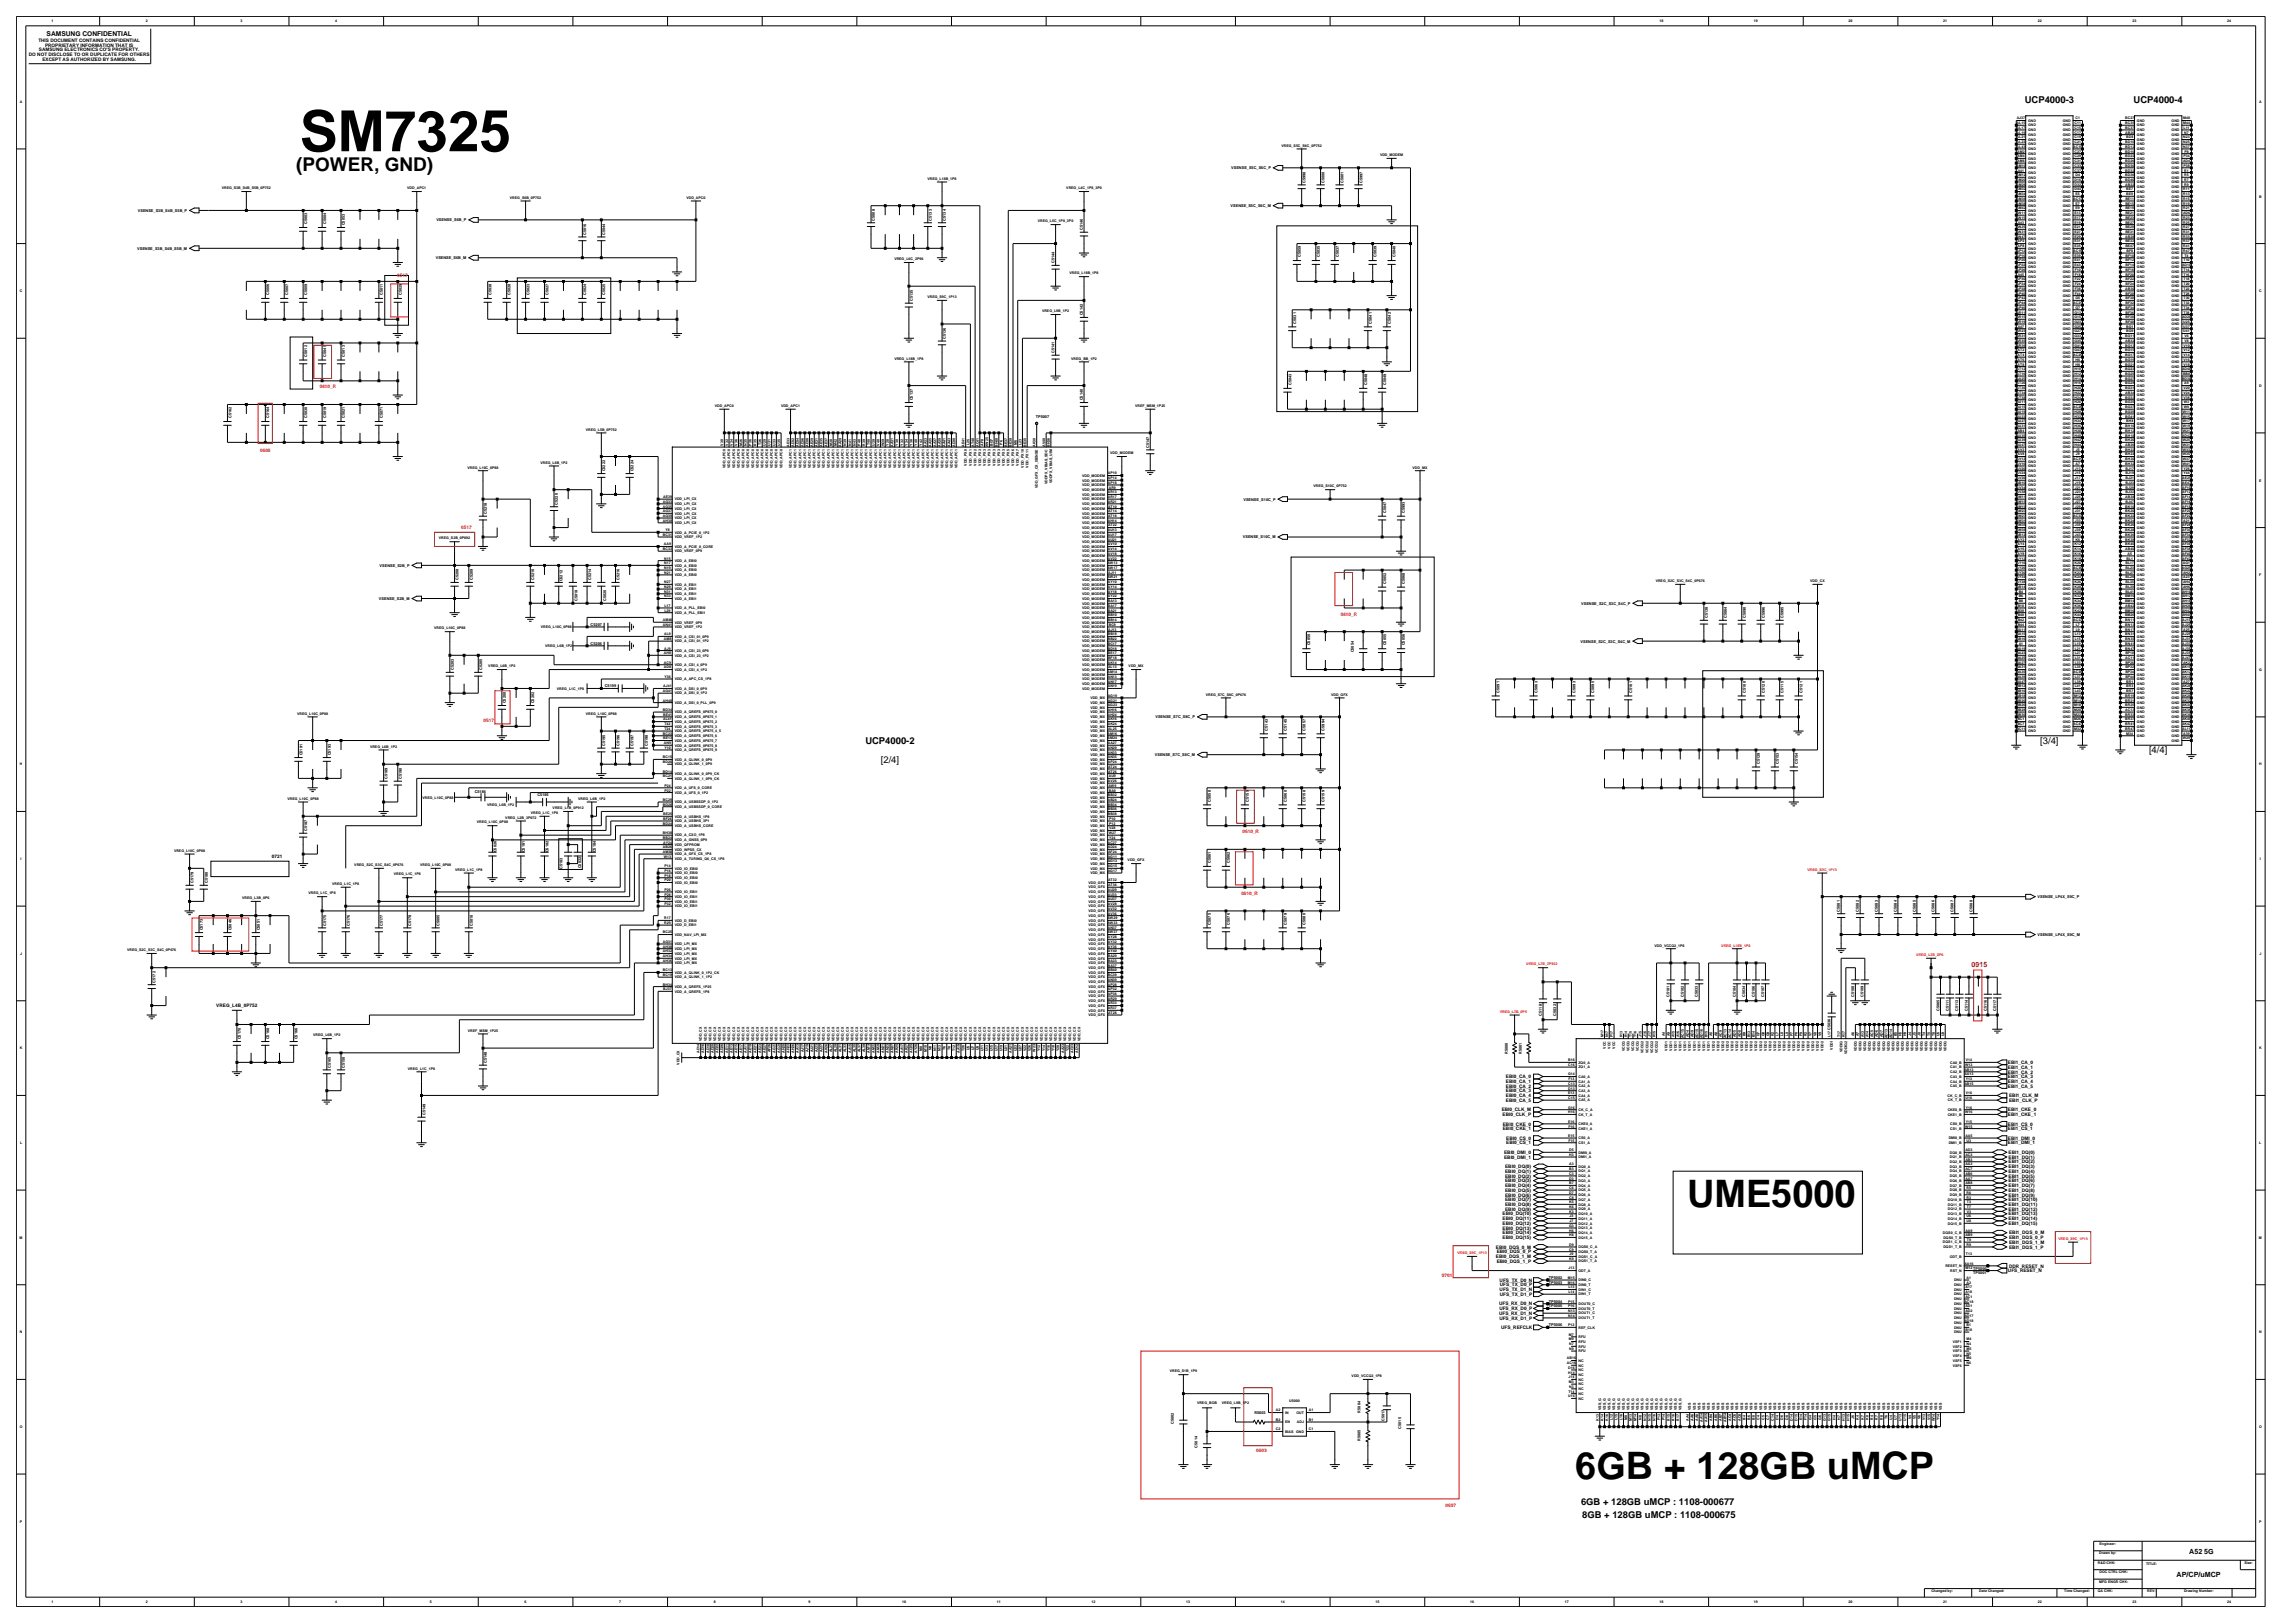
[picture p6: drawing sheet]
<svg xmlns="http://www.w3.org/2000/svg" width="420mm" height="297mm" viewBox="0 0 420 297" stroke-linecap="round" stroke-linejoin="round" font-family="sans-serif">
<defs><g id="words">
<text font-size="10.4" x="54.8" y="27.7">SM7325</text>
<g font-size="6.9">
<text x="308.8" y="220.9">UME5000</text>
<text x="288.3" y="270.7">6GB + 128GB uMCP</text>
</g>
<text font-size="3.5" x="54.2" y="31.4">(POWER, GND)</text>
<g font-size="1.7">
<text x="370.5" y="18.8">UCP4000-3</text>
<text x="390.5" y="18.8">UCP4000-4</text>
<text x="158.4" y="136.1">UCP4000-2</text>
<text x="373.4" y="136.1">[3/4]</text>
<text x="393.3" y="137.9">[4/4]</text>
<text x="161.2" y="139.6">[2/4]</text>
<text x="289.3" y="275.3">6GB + 128GB uMCP : 1108-000677</text>
<text x="289.5" y="277.7">8GB + 128GB uMCP : 1108-000675</text>
</g>
<text font-size="1.3" fill="#f00" x="360.8" y="176.9">0915</text>
<g font-size="1.3">
<text x="400.6" y="284.3">A52 5G</text>
<text x="398.3" y="288.6">AP/CP/uMCP</text>
</g>
<text font-size="1.2" x="8.5" y="6.6">SAMSUNG CONFIDENTIAL</text>
<g font-size=".9">
<text x="5.3" y="10.2">DO NOT DISCLOSE TO OR DUPLICATE FOR OTHERS</text>
<text x="7" y="7.6">THIS DOCUMENT CONTAINS CONFIDENTIAL</text>
<text x="7.1" y="9.4">SAMSUNG ELECTRONICS CO'S PROPERTY.</text>
<text x="7.8" y="11.1">EXCEPT AS AUTHORIZED BY SAMSUNG.</text>
<text x="8.2" y="8.5">PROPRIETARY INFORMATION THAT IS</text>
<text x="49.8" y="157">0721</text>
<text x="39.6" y="184.3">VREG_L4B_0P752</text>
<text x="275.6" y="197.3">EBI0_CA_0</text>
<text x="367.5" y="196.4">EBI1_CA_2</text>
<text x="367.5" y="197.3">EBI1_CA_3</text>
<text x="367.5" y="195.6">EBI1_CA_1</text>
<text x="367.5" y="194.7">EBI1_CA_0</text>
<text x="274.8" y="203.4">EBI0_CLK_M</text>
<text x="275.6" y="198.2">EBI0_CA_1</text>
<text x="275.6" y="200.8">EBI0_CA_4</text>
<text x="275.6" y="199.9">EBI0_CA_3</text>
<text x="275.6" y="201.6">EBI0_CA_5</text>
<text x="275.6" y="199">EBI0_CA_2</text>
<text x="367.5" y="199">EBI1_CA_5</text>
<text x="367.5" y="203.4">EBI1_CKE_0</text>
<text x="367.5" y="198.2">EBI1_CA_4</text>
<text x="367.7" y="200.8">EBI1_CLK_M</text>
<text x="367.7" y="201.6">EBI1_CLK_P</text>
<text x="275" y="204.2">EBI0_CLK_P</text>
<text x="275" y="206">EBI0_CKE_0</text>
<text x="275" y="206.8">EBI0_CKE_1</text>
<text x="275.6" y="209.4">EBI0_CS_1</text>
<text x="275.6" y="208.6">EBI0_CS_0</text>
<text x="367.5" y="208.6">EBI1_DMI_0</text>
<text x="367.5" y="209.4">EBI1_DMI_1</text>
<text x="367.5" y="206">EBI1_CS_0</text>
<text x="367.5" y="204.2">EBI1_CKE_1</text>
<text x="367.5" y="206.8">EBI1_CS_1</text>
<text x="275.3" y="211.2">EBI0_DMI_0</text>
<text x="275.3" y="212">EBI0_DMI_1</text>
<text x="275.5" y="213.8">EBI0_DQ(0)</text>
<text x="275.5" y="215.5">EBI0_DQ(2)</text>
<text x="275.5" y="214.6">EBI0_DQ(1)</text>
<text x="367.6" y="211.2">EBI1_DQ(0)</text>
<text x="367.6" y="214.6">EBI1_DQ(4)</text>
<text x="367.6" y="212">EBI1_DQ(1)</text>
<text x="367.6" y="215.5">EBI1_DQ(5)</text>
<text x="367.6" y="212.9">EBI1_DQ(2)</text>
<text x="367.6" y="213.8">EBI1_DQ(3)</text>
<text x="275.5" y="221.6">EBI0_DQ(9)</text>
<text x="275.5" y="220.7">EBI0_DQ(8)</text>
<text x="275.5" y="219.8">EBI0_DQ(7)</text>
<text x="275.5" y="218.9">EBI0_DQ(6)</text>
<text x="275.5" y="218.1">EBI0_DQ(5)</text>
<text x="275.5" y="217.2">EBI0_DQ(4)</text>
<text x="275.5" y="216.4">EBI0_DQ(3)</text>
<text x="367.6" y="218.9">EBI1_DQ(9)</text>
<text x="367.6" y="218.1">EBI1_DQ(8)</text>
<text x="367.6" y="217.2">EBI1_DQ(7)</text>
<text x="367.6" y="216.4">EBI1_DQ(6)</text>
<text x="367.6" y="221.6">EBI1_DQ(12)</text>
<text x="367.6" y="220.7">EBI1_DQ(11)</text>
<text x="367.6" y="219.8">EBI1_DQ(10)</text>
<text x="275" y="222.4">EBI0_DQ(10)</text>
<text x="275" y="226.7">EBI0_DQ(15)</text>
<text x="275" y="225.9">EBI0_DQ(14)</text>
<text x="275" y="225">EBI0_DQ(13)</text>
<text x="275" y="224.1">EBI0_DQ(12)</text>
<text x="275" y="223.3">EBI0_DQ(11)</text>
<text x="367.6" y="224.1">EBI1_DQ(15)</text>
<text x="367.6" y="223.3">EBI1_DQ(14)</text>
<text x="367.6" y="222.4">EBI1_DQ(13)</text>
<text x="367.7" y="225.9">EBI1_DQS_0_M</text>
<text x="367.7" y="226.7">EBI1_DQS_0_P</text>
<text x="367.7" y="227.6">EBI1_DQS_1_M</text>
<text x="273.8" y="228.5">EBI0_DQS_0_M</text>
<text x="273.8" y="230.2">EBI0_DQS_1_M</text>
<text x="273.9" y="229.4">EBI0_DQS_0_P</text>
<text x="273.9" y="231.1">EBI0_DQS_1_P</text>
<text x="367.5" y="232.8">UFS_RESET_N</text>
<text x="367.7" y="231.9">DDR_RESET_N</text>
<text x="367.7" y="228.5">EBI1_DQS_1_P</text>
<text x="274.3" y="238.9">UFS_RX_D0_N</text>
<text x="274.4" y="239.7">UFS_RX_D0_P</text>
<text x="274.4" y="234.5">UFS_TX_D0_N</text>
<text x="274.4" y="236.3">UFS_TX_D1_N</text>
<text x="274.5" y="235.4">UFS_TX_D0_P</text>
<text x="274.5" y="237.1">UFS_TX_D1_P</text>
<text x="274.3" y="240.6">UFS_RX_D1_N</text>
<text x="274.4" y="241.5">UFS_RX_D1_P</text>
<text x="274.7" y="243.2">UFS_REFCLK</text>
</g>
<g font-size=".9" fill="#f00">
<text x="72.7" y="50.7">0517</text>
<text x="58.5" y="71.1">0610_R</text>
<text x="47.6" y="82.8">0608</text>
<text x="84.4" y="96.8">0517</text>
<text x="245.4" y="112.7">0610_R</text>
<text x="88.5" y="132.1">0517</text>
<text x="227.4" y="152.5">0610_R</text>
<text x="227.2" y="163.7">0610_R</text>
<text x="263.9" y="233.7">0701</text>
<text x="229.9" y="265.7">0603</text>
<text x="264.5" y="275.7">0607</text>
</g>
<g font-size=".7">
<text x="9.4" y="4.1">1</text>
<text x="26.7" y="4.1">2</text>
<text x="44" y="4.1">3</text>
<text x="61.4" y="4.1">4</text>
<text x="303.7" y="4.1">18</text>
<text x="321" y="4.1">19</text>
<text x="338.3" y="4.1">20</text>
<text x="355.6" y="4.1">21</text>
<text x="372.9" y="4.1">22</text>
<text x="390.3" y="4.1">23</text>
<text x="407.6" y="4.1">24</text>
<text x="3.6" y="18.8">A</text>
<text x="369.1" y="22.7">AL15</text>
<text x="369.1" y="23.6">AL17</text>
<text x="369.1" y="21.9">AJ37</text>
<text x="371.2" y="22.3">GND</text>
<text x="371.2" y="23.1">GND</text>
<text x="377.5" y="23.1">GND</text>
<text x="377.5" y="22.3">GND</text>
<text x="379.6" y="22.7">C11</text>
<text x="379.6" y="23.6">C15</text>
<text x="379.8" y="21.9">C1</text>
<text x="388.9" y="23.6">BC37</text>
<text x="388.9" y="21.9">BC27</text>
<text x="388.9" y="22.7">BC35</text>
<text x="391.1" y="22.3">GND</text>
<text x="391.1" y="23.1">GND</text>
<text x="397.4" y="22.3">GND</text>
<text x="397.4" y="23.1">GND</text>
<text x="399.5" y="21.9">M40</text>
<text x="399.5" y="22.7">M44</text>
<text x="399.6" y="23.6">L11</text>
<text x="413.4" y="18.8">A</text>
<text x="234.5" y="26.8">VREG_S5C_S6C_0P752</text>
<text x="252.5" y="28.6">VDD_MODEM</text>
<text x="369.1" y="24.5">AL19</text>
<text x="369.1" y="25.3">AL21</text>
<text x="369.1" y="26.2">AL23</text>
<text x="369.1" y="27">AL43</text>
<text x="369.2" y="28.8">AM4</text>
<text x="369.2" y="29.6">AM6</text>
<text x="369.2" y="27.9">AM2</text>
<text x="371.2" y="29.2">GND</text>
<text x="371.2" y="28.4">GND</text>
<text x="371.2" y="24">GND</text>
<text x="371.2" y="24.9">GND</text>
<text x="371.2" y="25.8">GND</text>
<text x="371.2" y="26.6">GND</text>
<text x="371.2" y="27.5">GND</text>
<text x="377.5" y="24">GND</text>
<text x="377.5" y="24.9">GND</text>
<text x="377.5" y="25.8">GND</text>
<text x="377.5" y="26.6">GND</text>
<text x="377.5" y="28.4">GND</text>
<text x="377.5" y="29.2">GND</text>
<text x="377.5" y="27.5">GND</text>
<text x="379.4" y="27">AC15</text>
<text x="379.6" y="24.5">C17</text>
<text x="379.6" y="25.3">C19</text>
<text x="379.6" y="26.2">C21</text>
<text x="379.6" y="27.9">C27</text>
<text x="379.6" y="28.8">C29</text>
<text x="379.6" y="29.6">C31</text>
<text x="388.9" y="26.2">BD10</text>
<text x="388.9" y="27">BD12</text>
<text x="388.9" y="27.9">BD16</text>
<text x="388.9" y="28.8">BD22</text>
<text x="388.9" y="29.6">BD26</text>
<text x="388.9" y="24.5">AB20</text>
<text x="389.1" y="25.3">BD8</text>
<text x="391.1" y="25.8">GND</text>
<text x="391.1" y="26.6">GND</text>
<text x="391.1" y="27.5">GND</text>
<text x="391.1" y="28.4">GND</text>
<text x="391.1" y="29.2">GND</text>
<text x="391.1" y="24">GND</text>
<text x="391.1" y="24.9">GND</text>
<text x="397.4" y="26.6">GND</text>
<text x="397.4" y="27.5">GND</text>
<text x="397.4" y="24.9">GND</text>
<text x="397.4" y="29.2">GND</text>
<text x="397.4" y="28.4">GND</text>
<text x="397.4" y="24">GND</text>
<text x="397.4" y="25.8">GND</text>
<text x="399.5" y="29.6">AD4</text>
<text x="399.6" y="25.3">N23</text>
<text x="399.6" y="26.2">N25</text>
<text x="399.6" y="27">N37</text>
<text x="399.6" y="28.8">P34</text>
<text x="399.7" y="24.5">N7</text>
<text x="399.8" y="27.9">P8</text>
<text x="40.6" y="34.6">VREG_S3B_S4B_S5B_0P752</text>
<text x="74.5" y="34.6">VDD_APC1</text>
<text x="169.7" y="32.9">VREG_L18B_1P8</text>
<text x="195.1" y="34.6">VREG_L4C_1P8_3P0</text>
<text x="225.3" y="31">VSENSE_S5C_S6C_P</text>
<text x="238.9" y="33.4" transform="rotate(-90 238.9 33.4)">C5998</text>
<text x="242.4" y="33.4" transform="rotate(-90 242.4 33.4)">C5000</text>
<text x="245.9" y="33.4" transform="rotate(-90 245.9 33.4)">C5001</text>
<text x="249.3" y="33.4" transform="rotate(-90 249.3 33.4)">C5997</text>
<text x="369" y="30.5">AM10</text>
<text x="369" y="32.2">AM12</text>
<text x="369" y="33.1">AM20</text>
<text x="369" y="34">AM26</text>
<text x="369" y="34.8">AM32</text>
<text x="369" y="35.7">AM34</text>
<text x="369.3" y="31.4">A41</text>
<text x="371.2" y="30.1">GND</text>
<text x="371.2" y="30.9">GND</text>
<text x="371.2" y="32.7">GND</text>
<text x="371.2" y="33.5">GND</text>
<text x="371.2" y="34.4">GND</text>
<text x="371.2" y="35.3">GND</text>
<text x="371.2" y="31.8">GND</text>
<text x="377.5" y="30.9">GND</text>
<text x="377.5" y="31.8">GND</text>
<text x="377.5" y="33.5">GND</text>
<text x="377.5" y="34.4">GND</text>
<text x="377.5" y="32.7">GND</text>
<text x="377.5" y="35.3">GND</text>
<text x="377.5" y="30.1">GND</text>
<text x="379.6" y="30.5">C33</text>
<text x="379.6" y="31.4">C37</text>
<text x="379.6" y="33.1">D16</text>
<text x="379.6" y="34">D32</text>
<text x="379.6" y="34.8">D44</text>
<text x="379.8" y="32.2">D4</text>
<text x="379.8" y="35.7">E5</text>
<text x="388.9" y="32.2">BD36</text>
<text x="388.9" y="33.1">BD40</text>
<text x="388.9" y="30.5">BD30</text>
<text x="388.9" y="31.4">BD32</text>
<text x="388.9" y="34">AB22</text>
<text x="389.1" y="34.8">BE7</text>
<text x="389.1" y="35.7">BE9</text>
<text x="391.1" y="35.3">GND</text>
<text x="391.1" y="33.5">GND</text>
<text x="391.1" y="30.1">GND</text>
<text x="391.1" y="30.9">GND</text>
<text x="391.1" y="31.8">GND</text>
<text x="391.1" y="32.7">GND</text>
<text x="391.1" y="34.4">GND</text>
<text x="397.4" y="32.7">GND</text>
<text x="397.4" y="33.5">GND</text>
<text x="397.4" y="34.4">GND</text>
<text x="397.4" y="30.9">GND</text>
<text x="397.4" y="31.8">GND</text>
<text x="397.4" y="35.3">GND</text>
<text x="397.4" y="30.1">GND</text>
<text x="399.6" y="34.8">R11</text>
<text x="399.6" y="35.7">R13</text>
<text x="399.6" y="30.5">P38</text>
<text x="399.7" y="32.2">R5</text>
<text x="399.7" y="33.1">R7</text>
<text x="399.7" y="34">R9</text>
<text x="399.7" y="31.4">R1</text>
<text x="25.2" y="38.8">VSENSE_S3B_S4B_S5B_P</text>
<text x="56.2" y="41" transform="rotate(-90 56.2 41)">C5003</text>
<text x="59.7" y="41" transform="rotate(-90 59.7 41)">C5004</text>
<text x="63.1" y="41.2" transform="rotate(-90 63.1 41.2)">C5053</text>
<text x="79.9" y="40.5">VSENSE_S6B_P</text>
<text x="93.3" y="36.4">VREG_S6B_0P752</text>
<text x="125.6" y="36.4">VDD_APC0</text>
<text x="160.1" y="40.4" transform="rotate(-90 160.1 40.4)">C5008</text>
<text x="170.5" y="40.4" transform="rotate(-90 170.5 40.4)">C5133</text>
<text x="173.1" y="40.4" transform="rotate(-90 173.1 40.4)">C5134</text>
<text x="189.9" y="40.7">VREG_L5C_1P8_3P0</text>
<text x="225.2" y="37.9">VSENSE_S5C_S6C_M</text>
<text x="369" y="37.4">AM38</text>
<text x="369" y="38.3">AM42</text>
<text x="369" y="36.6">AM36</text>
<text x="369" y="39.2">AN11</text>
<text x="369" y="40">AN15</text>
<text x="369" y="41.8">AN25</text>
<text x="369.3" y="40.9">A43</text>
<text x="371.2" y="37.9">GND</text>
<text x="371.2" y="38.7">GND</text>
<text x="371.2" y="39.6">GND</text>
<text x="371.2" y="40.5">GND</text>
<text x="371.2" y="36.1">GND</text>
<text x="371.2" y="37">GND</text>
<text x="371.2" y="41.3">GND</text>
<text x="377.5" y="36.1">GND</text>
<text x="377.5" y="37.9">GND</text>
<text x="377.5" y="38.7">GND</text>
<text x="377.5" y="41.3">GND</text>
<text x="377.5" y="39.6">GND</text>
<text x="377.5" y="40.5">GND</text>
<text x="377.5" y="37">GND</text>
<text x="379.4" y="36.6">AC17</text>
<text x="379.7" y="40.9">E19</text>
<text x="379.7" y="41.8">E21</text>
<text x="379.7" y="39.2">E13</text>
<text x="379.7" y="40">E17</text>
<text x="379.8" y="37.4">E7</text>
<text x="379.8" y="38.3">E9</text>
<text x="389" y="40">BE23</text>
<text x="389" y="40.9">BE27</text>
<text x="389" y="41.8">BE29</text>
<text x="389" y="36.6">BE11</text>
<text x="389" y="37.4">BE15</text>
<text x="389" y="38.3">BE19</text>
<text x="389" y="39.2">BE21</text>
<text x="391.1" y="41.3">GND</text>
<text x="391.1" y="36.1">GND</text>
<text x="391.1" y="37">GND</text>
<text x="391.1" y="37.9">GND</text>
<text x="391.1" y="38.7">GND</text>
<text x="391.1" y="39.6">GND</text>
<text x="391.1" y="40.5">GND</text>
<text x="397.4" y="36.1">GND</text>
<text x="397.4" y="37">GND</text>
<text x="397.4" y="37.9">GND</text>
<text x="397.4" y="38.7">GND</text>
<text x="397.4" y="40.5">GND</text>
<text x="397.4" y="41.3">GND</text>
<text x="397.4" y="39.6">GND</text>
<text x="399.5" y="39.2">AD6</text>
<text x="399.6" y="36.6">R15</text>
<text x="399.6" y="37.4">R19</text>
<text x="399.6" y="38.3">R21</text>
<text x="399.6" y="40">R23</text>
<text x="399.6" y="40.9">R25</text>
<text x="399.6" y="41.8">R27</text>
<text x="413.4" y="36.1">B</text>
<text x="25.1" y="45.7">VSENSE_S3B_S4B_S5B_M</text>
<text x="79.7" y="47.4">VSENSE_S6B_M</text>
<text x="107.3" y="43" transform="rotate(-90 107.3 43)">C5016</text>
<text x="110.8" y="43" transform="rotate(-90 110.8 43)">C5044</text>
<text x="163.7" y="47.6">VREG_L6C_2P96</text>
<text x="198.2" y="42.1" transform="rotate(-90 198.2 42.1)">C5146</text>
<text x="238.1" y="47.1" transform="rotate(-90 238.1 47.1)">C5059</text>
<text x="241.5" y="47.1" transform="rotate(-90 241.5 47.1)">C5035</text>
<text x="245" y="47.1" transform="rotate(-90 245 47.1)">C5037</text>
<text x="251.9" y="47.1" transform="rotate(-90 251.9 47.1)">C5039</text>
<text x="255.4" y="47.1" transform="rotate(-90 255.4 47.1)">C5040</text>
<text x="369" y="43.5">AN47</text>
<text x="369" y="42.6">AN31</text>
<text x="369" y="46.1">AP12</text>
<text x="369" y="47">AP16</text>
<text x="369" y="47.8">AP20</text>
<text x="369.2" y="45.2">AP8</text>
<text x="369.2" y="44.4">AP2</text>
<text x="371.2" y="45.7">GND</text>
<text x="371.2" y="43.9">GND</text>
<text x="371.2" y="46.5">GND</text>
<text x="371.2" y="47.4">GND</text>
<text x="371.2" y="44.8">GND</text>
<text x="371.2" y="42.2">GND</text>
<text x="371.2" y="43.1">GND</text>
<text x="377.5" y="42.2">GND</text>
<text x="377.5" y="43.1">GND</text>
<text x="377.5" y="43.9">GND</text>
<text x="377.5" y="44.8">GND</text>
<text x="377.5" y="45.7">GND</text>
<text x="377.5" y="47.4">GND</text>
<text x="377.5" y="46.5">GND</text>
<text x="379.4" y="46.1">AC19</text>
<text x="379.7" y="42.6">E27</text>
<text x="379.7" y="43.5">E29</text>
<text x="379.7" y="44.4">E31</text>
<text x="379.7" y="45.2">E35</text>
<text x="379.7" y="47">E39</text>
<text x="379.7" y="47.8">E41</text>
<text x="388.9" y="43.5">AB28</text>
<text x="389" y="42.6">BE31</text>
<text x="389" y="44.4">BE33</text>
<text x="389" y="45.2">BE47</text>
<text x="389" y="47">BF10</text>
<text x="389" y="47.8">BF12</text>
<text x="389.2" y="46.1">BF8</text>
<text x="391.1" y="46.5">GND</text>
<text x="391.1" y="42.2">GND</text>
<text x="391.1" y="43.1">GND</text>
<text x="391.1" y="44.8">GND</text>
<text x="391.1" y="45.7">GND</text>
<text x="391.1" y="47.4">GND</text>
<text x="391.1" y="43.9">GND</text>
<text x="397.4" y="47.4">GND</text>
<text x="397.4" y="43.9">GND</text>
<text x="397.4" y="44.8">GND</text>
<text x="397.4" y="45.7">GND</text>
<text x="397.4" y="46.5">GND</text>
<text x="397.4" y="42.2">GND</text>
<text x="397.4" y="43.1">GND</text>
<text x="399.6" y="42.6">R31</text>
<text x="399.6" y="43.5">R33</text>
<text x="399.6" y="44.4">R37</text>
<text x="399.6" y="45.2">R41</text>
<text x="399.6" y="46.1">R47</text>
<text x="399.6" y="47.8">T10</text>
<text x="399.8" y="47">T4</text>
<text x="3.6" y="53.5">C</text>
<text x="193" y="48.2" transform="rotate(-90 193 48.2)">C5144</text>
<text x="195.7" y="50.2">VREG_L18B_1P8</text>
<text x="369" y="52.2">AP34</text>
<text x="369" y="53">AP38</text>
<text x="369" y="53.9">AP40</text>
<text x="369" y="48.7">AP22</text>
<text x="369" y="49.6">AP26</text>
<text x="369" y="51.3">AP30</text>
<text x="369.3" y="50.4">A45</text>
<text x="371.2" y="52.6">GND</text>
<text x="371.2" y="53.5">GND</text>
<text x="371.2" y="48.3">GND</text>
<text x="371.2" y="49.1">GND</text>
<text x="371.2" y="50">GND</text>
<text x="371.2" y="51.7">GND</text>
<text x="371.2" y="50.9">GND</text>
<text x="377.5" y="53.5">GND</text>
<text x="377.5" y="49.1">GND</text>
<text x="377.5" y="50">GND</text>
<text x="377.5" y="50.9">GND</text>
<text x="377.5" y="51.7">GND</text>
<text x="377.5" y="52.6">GND</text>
<text x="377.5" y="48.3">GND</text>
<text x="379.7" y="48.7">E43</text>
<text x="379.7" y="53">F38</text>
<text x="379.7" y="53.9">F44</text>
<text x="379.7" y="49.6">F10</text>
<text x="379.7" y="50.4">F18</text>
<text x="379.7" y="51.3">F22</text>
<text x="379.7" y="52.2">F24</text>
<text x="388.9" y="53">AB30</text>
<text x="389" y="48.7">BF14</text>
<text x="389" y="49.6">BF16</text>
<text x="389" y="50.4">BF20</text>
<text x="389" y="51.3">BF22</text>
<text x="389" y="52.2">BF24</text>
<text x="389" y="53.9">BF28</text>
<text x="391.1" y="48.3">GND</text>
<text x="391.1" y="49.1">GND</text>
<text x="391.1" y="50">GND</text>
<text x="391.1" y="50.9">GND</text>
<text x="391.1" y="51.7">GND</text>
<text x="391.1" y="52.6">GND</text>
<text x="391.1" y="53.5">GND</text>
<text x="397.4" y="50">GND</text>
<text x="397.4" y="50.9">GND</text>
<text x="397.4" y="51.7">GND</text>
<text x="397.4" y="52.6">GND</text>
<text x="397.4" y="53.5">GND</text>
<text x="397.4" y="48.3">GND</text>
<text x="397.4" y="49.1">GND</text>
<text x="399.3" y="48.7">AD10</text>
<text x="399.6" y="49.6">T14</text>
<text x="399.6" y="50.4">T16</text>
<text x="399.6" y="51.3">T18</text>
<text x="399.6" y="52.2">T20</text>
<text x="399.6" y="53">T22</text>
<text x="399.6" y="53.9">T28</text>
<text x="413.4" y="53.5">C</text>
<text x="49.3" y="54" transform="rotate(-90 49.3 54)">C5006</text>
<text x="52.7" y="54" transform="rotate(-90 52.7 54)">C5007</text>
<text x="56.2" y="54" transform="rotate(-90 56.2 54)">C5009</text>
<text x="70.1" y="54" transform="rotate(-90 70.1 54)">C5011</text>
<text x="73.5" y="54" transform="rotate(-90 73.5 54)">C5029</text>
<text x="90" y="54" transform="rotate(-90 90 54)">C5038</text>
<text x="93.4" y="54" transform="rotate(-90 93.4 54)">C5028</text>
<text x="96.9" y="54" transform="rotate(-90 96.9 54)">C5023</text>
<text x="100.4" y="54" transform="rotate(-90 100.4 54)">C5027</text>
<text x="107.3" y="54" transform="rotate(-90 107.3 54)">C5024</text>
<text x="110.8" y="54" transform="rotate(-90 110.8 54)">C5025</text>
<text x="167.1" y="55.1" transform="rotate(-90 167.1 55.1)">C5135</text>
<text x="169.7" y="54.5">VREG_S9C_1P13</text>
<text x="190.7" y="57.1">VREG_L9B_1P2</text>
<text x="198.2" y="57.7" transform="rotate(-90 198.2 57.7)">C5142</text>
<text x="237.2" y="59.2" transform="rotate(-90 237.2 59.2)">C5031</text>
<text x="251.1" y="59.2" transform="rotate(-90 251.1 59.2)">C5041</text>
<text x="254.5" y="59.2" transform="rotate(-90 254.5 59.2)">C5042</text>
<text x="369" y="58.2">AR15</text>
<text x="369" y="59.1">AR19</text>
<text x="369" y="57.4">AR11</text>
<text x="369" y="54.8">AP42</text>
<text x="369" y="55.6">AP44</text>
<text x="369" y="56.5">AP46</text>
<text x="369.3" y="60">A47</text>
<text x="371.2" y="58.7">GND</text>
<text x="371.2" y="59.5">GND</text>
<text x="371.2" y="54.3">GND</text>
<text x="371.2" y="55.2">GND</text>
<text x="371.2" y="56.1">GND</text>
<text x="371.2" y="56.9">GND</text>
<text x="371.2" y="57.8">GND</text>
<text x="377.5" y="55.2">GND</text>
<text x="377.5" y="56.9">GND</text>
<text x="377.5" y="54.3">GND</text>
<text x="377.5" y="57.8">GND</text>
<text x="377.5" y="58.7">GND</text>
<text x="377.5" y="59.5">GND</text>
<text x="377.5" y="56.1">GND</text>
<text x="379.4" y="55.6">AC21</text>
<text x="379.6" y="57.4">G13</text>
<text x="379.6" y="58.2">G15</text>
<text x="379.6" y="59.1">G23</text>
<text x="379.6" y="60">G25</text>
<text x="379.8" y="54.8">G5</text>
<text x="379.8" y="56.5">G7</text>
<text x="389" y="54.8">BF30</text>
<text x="389" y="55.6">BF32</text>
<text x="389" y="56.5">BF34</text>
<text x="389" y="57.4">BF36</text>
<text x="389" y="58.2">BF38</text>
<text x="389" y="59.1">BF40</text>
<text x="389.1" y="60">BG1</text>
<text x="391.1" y="56.1">GND</text>
<text x="391.1" y="56.9">GND</text>
<text x="391.1" y="57.8">GND</text>
<text x="391.1" y="58.7">GND</text>
<text x="391.1" y="59.5">GND</text>
<text x="391.1" y="54.3">GND</text>
<text x="391.1" y="55.2">GND</text>
<text x="397.4" y="56.9">GND</text>
<text x="397.4" y="57.8">GND</text>
<text x="397.4" y="59.5">GND</text>
<text x="397.4" y="54.3">GND</text>
<text x="397.4" y="55.2">GND</text>
<text x="397.4" y="56.1">GND</text>
<text x="397.4" y="58.7">GND</text>
<text x="399.3" y="58.2">AD28</text>
<text x="399.6" y="59.1">U25</text>
<text x="399.6" y="60">U37</text>
<text x="399.6" y="55.6">T32</text>
<text x="399.6" y="56.5">T34</text>
<text x="399.6" y="57.4">T38</text>
<text x="399.6" y="54.8">T30</text>
<text x="56.2" y="65.3" transform="rotate(-90 56.2 65.3)">C5012</text>
<text x="59.7" y="65.3" transform="rotate(-90 59.7 65.3)">C5045</text>
<text x="63.1" y="65.3" transform="rotate(-90 63.1 65.3)">C5013</text>
<text x="163.7" y="65.8">VREG_L18B_1P8</text>
<text x="173.1" y="62" transform="rotate(-90 173.1 62)">C5136</text>
<text x="193" y="64.6" transform="rotate(-90 193 64.6)">C5141</text>
<text x="196" y="65.8">VREG_BB_1P2</text>
<text x="369" y="60.8">AR23</text>
<text x="369" y="61.7">AR31</text>
<text x="369" y="62.6">AR35</text>
<text x="369" y="63.4">AR39</text>
<text x="369.2" y="64.3">AT2</text>
<text x="369.2" y="65.2">AT4</text>
<text x="371.2" y="64.7">GND</text>
<text x="371.2" y="65.6">GND</text>
<text x="371.2" y="61.3">GND</text>
<text x="371.2" y="62.1">GND</text>
<text x="371.2" y="63">GND</text>
<text x="371.2" y="63.9">GND</text>
<text x="371.2" y="60.4">GND</text>
<text x="377.5" y="63">GND</text>
<text x="377.5" y="63.9">GND</text>
<text x="377.5" y="64.7">GND</text>
<text x="377.5" y="60.4">GND</text>
<text x="377.5" y="61.3">GND</text>
<text x="377.5" y="62.1">GND</text>
<text x="377.5" y="65.6">GND</text>
<text x="379.4" y="65.2">AC25</text>
<text x="379.6" y="62.6">G35</text>
<text x="379.6" y="63.4">G41</text>
<text x="379.6" y="64.3">G43</text>
<text x="379.6" y="60.8">G27</text>
<text x="379.6" y="61.7">G33</text>
<text x="388.9" y="61.7">BG11</text>
<text x="388.9" y="63.4">BG13</text>
<text x="388.9" y="64.3">BG15</text>
<text x="388.9" y="65.2">BG17</text>
<text x="388.9" y="62.6">AB32</text>
<text x="389.1" y="60.8">BG9</text>
<text x="391.1" y="61.3">GND</text>
<text x="391.1" y="63.9">GND</text>
<text x="391.1" y="64.7">GND</text>
<text x="391.1" y="65.6">GND</text>
<text x="391.1" y="60.4">GND</text>
<text x="391.1" y="62.1">GND</text>
<text x="391.1" y="63">GND</text>
<text x="397.4" y="65.6">GND</text>
<text x="397.4" y="62.1">GND</text>
<text x="397.4" y="63">GND</text>
<text x="397.4" y="60.4">GND</text>
<text x="397.4" y="61.3">GND</text>
<text x="397.4" y="63.9">GND</text>
<text x="397.4" y="64.7">GND</text>
<text x="399.6" y="60.8">U41</text>
<text x="399.6" y="64.3">V12</text>
<text x="399.6" y="65.2">V14</text>
<text x="399.6" y="63.4">V10</text>
<text x="399.8" y="62.6">V8</text>
<text x="399.8" y="61.7">V6</text>
<text x="236.3" y="70.5" transform="rotate(-90 236.3 70.5)">C5043</text>
<text x="250.2" y="70.5" transform="rotate(-90 250.2 70.5)">C5048</text>
<text x="253.7" y="70.5" transform="rotate(-90 253.7 70.5)">C5049</text>
<text x="369" y="69.5">AA25</text>
<text x="369.1" y="70.3">AT20</text>
<text x="369.1" y="71.2">AT30</text>
<text x="369.1" y="67.8">AT12</text>
<text x="369.1" y="68.6">AT16</text>
<text x="369.2" y="66">AT6</text>
<text x="369.2" y="66.9">AT8</text>
<text x="371.2" y="70.8">GND</text>
<text x="371.2" y="71.7">GND</text>
<text x="371.2" y="66.5">GND</text>
<text x="371.2" y="67.3">GND</text>
<text x="371.2" y="68.2">GND</text>
<text x="371.2" y="69">GND</text>
<text x="371.2" y="69.9">GND</text>
<text x="377.5" y="66.5">GND</text>
<text x="377.5" y="67.3">GND</text>
<text x="377.5" y="70.8">GND</text>
<text x="377.5" y="71.7">GND</text>
<text x="377.5" y="68.2">GND</text>
<text x="377.5" y="69">GND</text>
<text x="377.5" y="69.9">GND</text>
<text x="379.6" y="70.3">H16</text>
<text x="379.6" y="71.2">H20</text>
<text x="379.6" y="67.8">H10</text>
<text x="379.6" y="68.6">H12</text>
<text x="379.6" y="69.5">H14</text>
<text x="379.8" y="66">H6</text>
<text x="379.8" y="66.9">H8</text>
<text x="388.9" y="69.5">BG27</text>
<text x="388.9" y="70.3">BG29</text>
<text x="388.9" y="71.2">BG31</text>
<text x="388.9" y="66">BG19</text>
<text x="388.9" y="66.9">BG21</text>
<text x="388.9" y="67.8">BG23</text>
<text x="388.9" y="68.6">BG25</text>
<text x="391.1" y="70.8">GND</text>
<text x="391.1" y="71.7">GND</text>
<text x="391.1" y="66.5">GND</text>
<text x="391.1" y="67.3">GND</text>
<text x="391.1" y="68.2">GND</text>
<text x="391.1" y="69">GND</text>
<text x="391.1" y="69.9">GND</text>
<text x="397.4" y="66.5">GND</text>
<text x="397.4" y="67.3">GND</text>
<text x="397.4" y="71.7">GND</text>
<text x="397.4" y="69.9">GND</text>
<text x="397.4" y="69">GND</text>
<text x="397.4" y="68.2">GND</text>
<text x="397.4" y="70.8">GND</text>
<text x="399.3" y="69.5">BD38</text>
<text x="399.3" y="67.8">AD40</text>
<text x="399.5" y="68.6">BB8</text>
<text x="399.6" y="66">V16</text>
<text x="399.6" y="66.9">V18</text>
<text x="399.6" y="71.2">V20</text>
<text x="399.7" y="70.3">A9</text>
<text x="413.4" y="70.8">D</text>
<text x="42.3" y="76.5" transform="rotate(-90 42.3 76.5)">C5162</text>
<text x="49.3" y="76.5" transform="rotate(-90 49.3 76.5)">C5164</text>
<text x="56.2" y="76.5" transform="rotate(-90 56.2 76.5)">C5030</text>
<text x="59.7" y="76.5" transform="rotate(-90 59.7 76.5)">C5019</text>
<text x="63.1" y="76.5" transform="rotate(-90 63.1 76.5)">C5021</text>
<text x="70.1" y="76.5" transform="rotate(-90 70.1 76.5)">C5071</text>
<text x="130.8" y="74.5">VDD_APC0</text>
<text x="142.9" y="74.5">VDD_APC1</text>
<text x="167.1" y="73.3" transform="rotate(-90 167.1 73.3)">C5137</text>
<text x="189.5" y="76.5">TP5007</text>
<text x="198.2" y="73.3" transform="rotate(-90 198.2 73.3)">C5140</text>
<text x="207.7" y="74.5">VREF_MSM_1P25</text>
<text x="369" y="73.8">AU11</text>
<text x="369" y="74.7">AU15</text>
<text x="369" y="75.6">AU19</text>
<text x="369" y="76.4">AU23</text>
<text x="369" y="77.3">AU27</text>
<text x="369.1" y="72.1">AT34</text>
<text x="369.1" y="72.9">AT38</text>
<text x="371.2" y="74.2">GND</text>
<text x="371.2" y="75.1">GND</text>
<text x="371.2" y="76">GND</text>
<text x="371.2" y="76.8">GND</text>
<text x="371.2" y="77.7">GND</text>
<text x="371.2" y="72.5">GND</text>
<text x="371.2" y="73.4">GND</text>
<text x="377.5" y="72.5">GND</text>
<text x="377.5" y="73.4">GND</text>
<text x="377.5" y="74.2">GND</text>
<text x="377.5" y="76">GND</text>
<text x="377.5" y="76.8">GND</text>
<text x="377.5" y="77.7">GND</text>
<text x="377.5" y="75.1">GND</text>
<text x="379.4" y="74.7">AC29</text>
<text x="379.6" y="72.1">H22</text>
<text x="379.6" y="72.9">H24</text>
<text x="379.6" y="73.8">H26</text>
<text x="379.6" y="75.6">H28</text>
<text x="379.6" y="76.4">H32</text>
<text x="379.6" y="77.3">H34</text>
<text x="388.9" y="72.9">BG33</text>
<text x="388.9" y="73.8">BG35</text>
<text x="388.9" y="74.7">BG37</text>
<text x="388.9" y="75.6">BG39</text>
<text x="388.9" y="76.4">BG41</text>
<text x="388.9" y="72.1">AB34</text>
<text x="389.1" y="77.3">BH8</text>
<text x="391.1" y="77.7">GND</text>
<text x="391.1" y="73.4">GND</text>
<text x="391.1" y="74.2">GND</text>
<text x="391.1" y="75.1">GND</text>
<text x="391.1" y="76">GND</text>
<text x="391.1" y="76.8">GND</text>
<text x="391.1" y="72.5">GND</text>
<text x="397.4" y="75.1">GND</text>
<text x="397.4" y="76">GND</text>
<text x="397.4" y="76.8">GND</text>
<text x="397.4" y="77.7">GND</text>
<text x="397.4" y="74.2">GND</text>
<text x="397.4" y="72.5">GND</text>
<text x="397.4" y="73.4">GND</text>
<text x="399.5" y="75.6">W11</text>
<text x="399.5" y="76.4">W15</text>
<text x="399.5" y="77.3">W17</text>
<text x="399.6" y="72.1">V24</text>
<text x="399.6" y="72.9">V38</text>
<text x="399.7" y="73.8">W3</text>
<text x="399.7" y="74.7">W9</text>
<text x="107.2" y="78.8">VREG_L5B_0P752</text>
<text x="132.4" y="81.5" transform="rotate(-90 132.4 81.5)">V30</text>
<text x="133.2" y="81.5" transform="rotate(-90 133.2 81.5)">V32</text>
<text x="134.1" y="81.5" transform="rotate(-90 134.1 81.5)">V34</text>
<text x="135" y="81.5" transform="rotate(-90 135 81.5)">V36</text>
<text x="135.8" y="81.6" transform="rotate(-90 135.8 81.6)">M36</text>
<text x="136.7" y="81.5" transform="rotate(-90 136.7 81.5)">N35</text>
<text x="137.6" y="81.5" transform="rotate(-90 137.6 81.5)">P36</text>
<text x="138.4" y="81.5" transform="rotate(-90 138.4 81.5)">R35</text>
<text x="139.3" y="81.5" transform="rotate(-90 139.3 81.5)">T36</text>
<text x="140.1" y="81.5" transform="rotate(-90 140.1 81.5)">U29</text>
<text x="141" y="81.5" transform="rotate(-90 141 81.5)">U31</text>
<text x="141.9" y="81.5" transform="rotate(-90 141.9 81.5)">U33</text>
<text x="142.8" y="81.5" transform="rotate(-90 142.8 81.5)">U35</text>
<text x="144.5" y="81.8" transform="rotate(-90 144.5 81.8)">AE33</text>
<text x="145.3" y="81.8" transform="rotate(-90 145.3 81.8)">AD32</text>
<text x="146.2" y="81.8" transform="rotate(-90 146.2 81.8)">AD34</text>
<text x="147.1" y="81.8" transform="rotate(-90 147.1 81.8)">AD36</text>
<text x="147.9" y="81.8" transform="rotate(-90 147.9 81.8)">AD38</text>
<text x="148.8" y="81.8" transform="rotate(-90 148.8 81.8)">AE29</text>
<text x="149.7" y="81.8" transform="rotate(-90 149.7 81.8)">AE31</text>
<text x="150.6" y="81.8" transform="rotate(-90 150.6 81.8)">AE35</text>
<text x="151.4" y="81.8" transform="rotate(-90 151.4 81.8)">AE37</text>
<text x="152.3" y="81.6" transform="rotate(-90 152.3 81.6)">M38</text>
<text x="153.1" y="81.6" transform="rotate(-90 153.1 81.6)">M42</text>
<text x="154" y="81.8" transform="rotate(-90 154 81.8)">AA29</text>
<text x="154.9" y="81.5" transform="rotate(-90 154.9 81.5)">N39</text>
<text x="155.7" y="81.5" transform="rotate(-90 155.7 81.5)">N41</text>
<text x="156.6" y="81.5" transform="rotate(-90 156.6 81.5)">N43</text>
<text x="157.5" y="81.5" transform="rotate(-90 157.5 81.5)">P40</text>
<text x="158.3" y="81.5" transform="rotate(-90 158.3 81.5)">R39</text>
<text x="159.2" y="81.5" transform="rotate(-90 159.2 81.5)">T40</text>
<text x="160.1" y="81.5" transform="rotate(-90 160.1 81.5)">U39</text>
<text x="160.9" y="81.5" transform="rotate(-90 160.9 81.5)">V40</text>
<text x="161.8" y="81.6" transform="rotate(-90 161.8 81.6)">W39</text>
<text x="162.7" y="81.5" transform="rotate(-90 162.7 81.5)">Y28</text>
<text x="163.5" y="81.8" transform="rotate(-90 163.5 81.8)">AA31</text>
<text x="164.4" y="81.5" transform="rotate(-90 164.4 81.5)">Y30</text>
<text x="165.3" y="81.5" transform="rotate(-90 165.3 81.5)">Y32</text>
<text x="166.1" y="81.5" transform="rotate(-90 166.1 81.5)">Y34</text>
<text x="167" y="81.5" transform="rotate(-90 167 81.5)">Y38</text>
<text x="167.9" y="81.5" transform="rotate(-90 167.9 81.5)">Y40</text>
<text x="168.7" y="81.5" transform="rotate(-90 168.7 81.5)">Y42</text>
<text x="169.6" y="81.8" transform="rotate(-90 169.6 81.8)">AA33</text>
<text x="170.5" y="81.8" transform="rotate(-90 170.5 81.8)">AA35</text>
<text x="171.3" y="81.8" transform="rotate(-90 171.3 81.8)">AA37</text>
<text x="172.2" y="81.8" transform="rotate(-90 172.2 81.8)">AA39</text>
<text x="173.1" y="81.8" transform="rotate(-90 173.1 81.8)">AA41</text>
<text x="173.9" y="81.8" transform="rotate(-90 173.9 81.8)">AA43</text>
<text x="174.8" y="81.8" transform="rotate(-90 174.8 81.8)">AD30</text>
<text x="176.5" y="81.8" transform="rotate(-90 176.5 81.8)">AE41</text>
<text x="177.4" y="81.5" transform="rotate(-90 177.4 81.5)">L25</text>
<text x="178.3" y="81.7" transform="rotate(-90 178.3 81.7)">AT40</text>
<text x="179.1" y="81.8" transform="rotate(-90 179.1 81.8)">AC41</text>
<text x="180" y="81.6" transform="rotate(-90 180 81.6)">AF8</text>
<text x="180.9" y="81.9" transform="rotate(-90 180.9 81.9)">AW25</text>
<text x="181.7" y="81.6" transform="rotate(-90 181.7 81.6)">BG7</text>
<text x="182.6" y="81.8" transform="rotate(-90 182.6 81.8)">BH40</text>
<text x="183.4" y="81.3" transform="rotate(-90 183.4 81.3)">P6</text>
<text x="184.3" y="81.8" transform="rotate(-90 184.3 81.8)">BE37</text>
<text x="185.2" y="81.8" transform="rotate(-90 185.2 81.8)">BE39</text>
<text x="186.1" y="81.4" transform="rotate(-90 186.1 81.4)">M6</text>
<text x="186.9" y="81.5" transform="rotate(-90 186.9 81.5)">L23</text>
<text x="187.8" y="81.8" transform="rotate(-90 187.8 81.8)">BE35</text>
<text x="189.5" y="81.8" transform="rotate(-90 189.5 81.8)">AK30</text>
<text x="191.2" y="81.8" transform="rotate(-90 191.2 81.8)">AV40</text>
<text x="192.1" y="81.8" transform="rotate(-90 192.1 81.8)">BH36</text>
<text x="203.2" y="83.1">VDD_MODEM</text>
<text x="210.3" y="81.9" transform="rotate(-90 210.3 81.9)">C5147</text>
<text x="369" y="81.6">AU47</text>
<text x="369" y="78.1">AU31</text>
<text x="369" y="79.9">AU35</text>
<text x="369" y="80.7">AU39</text>
<text x="369.2" y="79">AB4</text>
<text x="369.2" y="83.3">AV8</text>
<text x="369.2" y="82.5">AV2</text>
<text x="371.2" y="83.8">GND</text>
<text x="371.2" y="82">GND</text>
<text x="371.2" y="82.9">GND</text>
<text x="371.2" y="78.6">GND</text>
<text x="371.2" y="80.3">GND</text>
<text x="371.2" y="81.2">GND</text>
<text x="371.2" y="79.5">GND</text>
<text x="377.5" y="82.9">GND</text>
<text x="377.5" y="83.8">GND</text>
<text x="377.5" y="78.6">GND</text>
<text x="377.5" y="79.5">GND</text>
<text x="377.5" y="80.3">GND</text>
<text x="377.5" y="81.2">GND</text>
<text x="377.5" y="82">GND</text>
<text x="379.6" y="78.1">H36</text>
<text x="379.6" y="79">H38</text>
<text x="379.6" y="79.9">H40</text>
<text x="379.6" y="80.7">H42</text>
<text x="379.6" y="81.6">H44</text>
<text x="379.9" y="82.5">J5</text>
<text x="379.9" y="83.3">J9</text>
<text x="388.9" y="78.1">BH10</text>
<text x="388.9" y="79">BH12</text>
<text x="388.9" y="79.9">BH18</text>
<text x="388.9" y="80.7">BH20</text>
<text x="388.9" y="82.5">BH22</text>
<text x="388.9" y="83.3">BH24</text>
<text x="388.9" y="81.6">AB36</text>
<text x="391.1" y="78.6">GND</text>
<text x="391.1" y="79.5">GND</text>
<text x="391.1" y="80.3">GND</text>
<text x="391.1" y="81.2">GND</text>
<text x="391.1" y="82.9">GND</text>
<text x="391.1" y="83.8">GND</text>
<text x="391.1" y="82">GND</text>
<text x="397.4" y="82">GND</text>
<text x="397.4" y="82.9">GND</text>
<text x="397.4" y="83.8">GND</text>
<text x="397.4" y="78.6">GND</text>
<text x="397.4" y="79.5">GND</text>
<text x="397.4" y="81.2">GND</text>
<text x="397.4" y="80.3">GND</text>
<text x="399.3" y="79.9">AD42</text>
<text x="399.5" y="81.6">W31</text>
<text x="399.5" y="82.5">W33</text>
<text x="399.5" y="83.3">W35</text>
<text x="399.5" y="78.1">W19</text>
<text x="399.5" y="79">W21</text>
<text x="399.5" y="80.7">W25</text>
<text x="85.5" y="85.7">VREG_L10C_0P88</text>
<text x="98.9" y="84.8">VREG_L6B_1P2</text>
<text x="110.8" y="86.3" transform="rotate(-90 110.8 86.3)">C5222</text>
<text x="116" y="86.3" transform="rotate(-90 116 86.3)">C5224</text>
<text x="132.8" y="85.7" transform="rotate(-90 132.8 85.7)">VDD_APC0</text>
<text x="133.7" y="85.7" transform="rotate(-90 133.7 85.7)">VDD_APC0</text>
<text x="134.5" y="85.7" transform="rotate(-90 134.5 85.7)">VDD_APC0</text>
<text x="135.4" y="85.7" transform="rotate(-90 135.4 85.7)">VDD_APC0</text>
<text x="136.2" y="85.7" transform="rotate(-90 136.2 85.7)">VDD_APC0</text>
<text x="137.1" y="85.7" transform="rotate(-90 137.1 85.7)">VDD_APC0</text>
<text x="138" y="85.7" transform="rotate(-90 138 85.7)">VDD_APC0</text>
<text x="138.9" y="85.7" transform="rotate(-90 138.9 85.7)">VDD_APC0</text>
<text x="139.7" y="85.7" transform="rotate(-90 139.7 85.7)">VDD_APC0</text>
<text x="140.6" y="85.7" transform="rotate(-90 140.6 85.7)">VDD_APC0</text>
<text x="141.5" y="85.7" transform="rotate(-90 141.5 85.7)">VDD_APC0</text>
<text x="142.3" y="85.7" transform="rotate(-90 142.3 85.7)">VDD_APC0</text>
<text x="143.2" y="85.7" transform="rotate(-90 143.2 85.7)">VDD_APC0</text>
<text x="144.9" y="85.7" transform="rotate(-90 144.9 85.7)">VDD_APC1</text>
<text x="145.8" y="85.7" transform="rotate(-90 145.8 85.7)">VDD_APC1</text>
<text x="146.7" y="85.7" transform="rotate(-90 146.7 85.7)">VDD_APC1</text>
<text x="147.5" y="85.7" transform="rotate(-90 147.5 85.7)">VDD_APC1</text>
<text x="148.4" y="85.7" transform="rotate(-90 148.4 85.7)">VDD_APC1</text>
<text x="149.2" y="85.7" transform="rotate(-90 149.2 85.7)">VDD_APC1</text>
<text x="150.1" y="85.7" transform="rotate(-90 150.1 85.7)">VDD_APC1</text>
<text x="151" y="85.7" transform="rotate(-90 151 85.7)">VDD_APC1</text>
<text x="151.8" y="85.7" transform="rotate(-90 151.8 85.7)">VDD_APC1</text>
<text x="152.7" y="85.7" transform="rotate(-90 152.7 85.7)">VDD_APC1</text>
<text x="153.6" y="85.7" transform="rotate(-90 153.6 85.7)">VDD_APC1</text>
<text x="154.5" y="85.7" transform="rotate(-90 154.5 85.7)">VDD_APC1</text>
<text x="155.3" y="85.7" transform="rotate(-90 155.3 85.7)">VDD_APC1</text>
<text x="156.2" y="85.7" transform="rotate(-90 156.2 85.7)">VDD_APC1</text>
<text x="157" y="85.7" transform="rotate(-90 157 85.7)">VDD_APC1</text>
<text x="157.9" y="85.7" transform="rotate(-90 157.9 85.7)">VDD_APC1</text>
<text x="158.8" y="85.7" transform="rotate(-90 158.8 85.7)">VDD_APC1</text>
<text x="159.6" y="85.7" transform="rotate(-90 159.6 85.7)">VDD_APC1</text>
<text x="160.5" y="85.7" transform="rotate(-90 160.5 85.7)">VDD_APC1</text>
<text x="161.4" y="85.7" transform="rotate(-90 161.4 85.7)">VDD_APC1</text>
<text x="162.2" y="85.7" transform="rotate(-90 162.2 85.7)">VDD_APC1</text>
<text x="163.1" y="85.7" transform="rotate(-90 163.1 85.7)">VDD_APC1</text>
<text x="164" y="85.7" transform="rotate(-90 164 85.7)">VDD_APC1</text>
<text x="164.8" y="85.7" transform="rotate(-90 164.8 85.7)">VDD_APC1</text>
<text x="165.7" y="85.7" transform="rotate(-90 165.7 85.7)">VDD_APC1</text>
<text x="166.6" y="85.7" transform="rotate(-90 166.6 85.7)">VDD_APC1</text>
<text x="167.4" y="85.7" transform="rotate(-90 167.4 85.7)">VDD_APC1</text>
<text x="168.3" y="85.7" transform="rotate(-90 168.3 85.7)">VDD_APC1</text>
<text x="169.2" y="85.7" transform="rotate(-90 169.2 85.7)">VDD_APC1</text>
<text x="170" y="85.7" transform="rotate(-90 170 85.7)">VDD_APC1</text>
<text x="170.9" y="85.7" transform="rotate(-90 170.9 85.7)">VDD_APC1</text>
<text x="171.8" y="85.7" transform="rotate(-90 171.8 85.7)">VDD_APC1</text>
<text x="172.6" y="85.7" transform="rotate(-90 172.6 85.7)">VDD_APC1</text>
<text x="173.5" y="85.7" transform="rotate(-90 173.5 85.7)">VDD_APC1</text>
<text x="174.4" y="85.7" transform="rotate(-90 174.4 85.7)">VDD_APC1</text>
<text x="175.2" y="85.7" transform="rotate(-90 175.2 85.7)">VDD_APC1</text>
<text x="177" y="85.2" transform="rotate(-90 177 85.2)">VDD_PX0</text>
<text x="177.8" y="85.2" transform="rotate(-90 177.8 85.2)">VDD_PX1</text>
<text x="178.7" y="85.2" transform="rotate(-90 178.7 85.2)">VDD_PX2</text>
<text x="179.6" y="85.2" transform="rotate(-90 179.6 85.2)">VDD_PX3</text>
<text x="180.4" y="85.2" transform="rotate(-90 180.4 85.2)">VDD_PX3</text>
<text x="181.3" y="85.2" transform="rotate(-90 181.3 85.2)">VDD_PX3</text>
<text x="182.2" y="85.2" transform="rotate(-90 182.2 85.2)">VDD_PX3</text>
<text x="183" y="85.2" transform="rotate(-90 183 85.2)">VDD_PX3</text>
<text x="183.9" y="85.2" transform="rotate(-90 183.9 85.2)">VDD_PX3</text>
<text x="184.8" y="85.2" transform="rotate(-90 184.8 85.2)">VDD_PX5</text>
<text x="185.6" y="85.2" transform="rotate(-90 185.6 85.2)">VDD_PX6</text>
<text x="186.5" y="85.2" transform="rotate(-90 186.5 85.2)">VDD_PX7</text>
<text x="187.3" y="85.6" transform="rotate(-90 187.3 85.6)">VDD_PX10</text>
<text x="188.2" y="85.6" transform="rotate(-90 188.2 85.6)">VDD_PX11</text>
<text x="190" y="89.3" transform="rotate(-90 190 89.3)">VDD_GFX_CX_ISENSE</text>
<text x="191.7" y="88.6" transform="rotate(-90 191.7 88.6)">VDDPX_VBIAS_SDC</text>
<text x="192.6" y="88.4" transform="rotate(-90 192.6 88.4)">VDDPX_VBIAS_UIM</text>
<text x="198" y="89.8">VDD_MODEM</text>
<text x="198" y="88.1">VDD_MODEM</text>
<text x="198" y="89">VDD_MODEM</text>
<text x="198" y="87.2">VDD_MODEM</text>
<text x="202.8" y="86.8">AP10</text>
<text x="202.8" y="87.7">AP14</text>
<text x="202.8" y="88.5">AP18</text>
<text x="202.9" y="89.4">AR9</text>
<text x="240.4" y="89.2">VREG_S10C_0P752</text>
<text x="258.5" y="85.7">VDD_MX</text>
<text x="369" y="88.5">AB10</text>
<text x="369" y="84.2">AV12</text>
<text x="369" y="85.1">AV16</text>
<text x="369" y="85.9">AV20</text>
<text x="369" y="86.8">AV24</text>
<text x="369" y="87.7">AV30</text>
<text x="369" y="89.4">AV34</text>
<text x="371.2" y="84.6">GND</text>
<text x="371.2" y="85.5">GND</text>
<text x="371.2" y="86.4">GND</text>
<text x="371.2" y="87.2">GND</text>
<text x="371.2" y="88.1">GND</text>
<text x="371.2" y="89.8">GND</text>
<text x="371.2" y="89">GND</text>
<text x="377.5" y="87.2">GND</text>
<text x="377.5" y="88.1">GND</text>
<text x="377.5" y="89">GND</text>
<text x="377.5" y="89.8">GND</text>
<text x="377.5" y="86.4">GND</text>
<text x="377.5" y="84.6">GND</text>
<text x="377.5" y="85.5">GND</text>
<text x="379.4" y="84.2">AC31</text>
<text x="379.7" y="86.8">J15</text>
<text x="379.7" y="87.7">J17</text>
<text x="379.7" y="88.5">J19</text>
<text x="379.7" y="89.4">J21</text>
<text x="379.7" y="85.9">J13</text>
<text x="379.8" y="85.1">A7</text>
<text x="388.9" y="85.1">BH32</text>
<text x="388.9" y="84.2">BH30</text>
<text x="389" y="85.9">BJ17</text>
<text x="389" y="86.8">BJ19</text>
<text x="389" y="87.7">BJ21</text>
<text x="389" y="88.5">BJ23</text>
<text x="389" y="89.4">BJ29</text>
<text x="391.1" y="86.4">GND</text>
<text x="391.1" y="87.2">GND</text>
<text x="391.1" y="88.1">GND</text>
<text x="391.1" y="89">GND</text>
<text x="391.1" y="89.8">GND</text>
<text x="391.1" y="84.6">GND</text>
<text x="391.1" y="85.5">GND</text>
<text x="397.4" y="84.6">GND</text>
<text x="397.4" y="85.5">GND</text>
<text x="397.4" y="86.4">GND</text>
<text x="397.4" y="87.2">GND</text>
<text x="397.4" y="88.1">GND</text>
<text x="397.4" y="89">GND</text>
<text x="397.4" y="89.8">GND</text>
<text x="399.3" y="87.7">AE25</text>
<text x="399.3" y="88.5">AE47</text>
<text x="399.4" y="89.4">AF10</text>
<text x="399.5" y="84.2">W37</text>
<text x="399.5" y="85.1">W41</text>
<text x="399.6" y="86.8">Y44</text>
<text x="399.6" y="85.9">Y26</text>
<text x="413.4" y="88.1">E</text>
<text x="89.1" y="94.1" transform="rotate(-90 89.1 94.1)">C5218</text>
<text x="102.1" y="92.3" transform="rotate(-90 102.1 92.3)">C5220</text>
<text x="121.3" y="92.9">AG35</text>
<text x="121.3" y="93.7">AG37</text>
<text x="121.3" y="94.6">AG39</text>
<text x="121.3" y="92">AG33</text>
<text x="121.3" y="95.5">AH38</text>
<text x="121.4" y="91.1">AE39</text>
<text x="123.5" y="95.9">VDD_LPI_CX</text>
<text x="123.5" y="94.2">VDD_LPI_CX</text>
<text x="123.5" y="95">VDD_LPI_CX</text>
<text x="123.5" y="92.4">VDD_LPI_CX</text>
<text x="123.5" y="93.3">VDD_LPI_CX</text>
<text x="123.5" y="91.6">VDD_LPI_CX</text>
<text x="198" y="94.2">VDD_MODEM</text>
<text x="198" y="95">VDD_MODEM</text>
<text x="198" y="92.4">VDD_MODEM</text>
<text x="198" y="93.3">VDD_MODEM</text>
<text x="198" y="90.7">VDD_MODEM</text>
<text x="198" y="91.6">VDD_MODEM</text>
<text x="198" y="95.9">VDD_MODEM</text>
<text x="202.7" y="91.1">AR17</text>
<text x="202.7" y="92">AR21</text>
<text x="202.7" y="90.3">AR13</text>
<text x="202.7" y="95.5">AH14</text>
<text x="202.8" y="92.9">AT10</text>
<text x="202.8" y="93.7">AT14</text>
<text x="202.8" y="94.6">AT18</text>
<text x="227.6" y="91.6">VSENSE_S10C_P</text>
<text x="253.7" y="93.9" transform="rotate(-90 253.7 93.9)">C5047</text>
<text x="257.1" y="93.9" transform="rotate(-90 257.1 93.9)">C5993</text>
<text x="368.9" y="91.1">AW11</text>
<text x="368.9" y="92">AW15</text>
<text x="368.9" y="92.9">AW19</text>
<text x="368.9" y="93.7">AW23</text>
<text x="368.9" y="94.6">AW27</text>
<text x="368.9" y="95.5">AW31</text>
<text x="369" y="90.3">AV38</text>
<text x="371.2" y="90.7">GND</text>
<text x="371.2" y="91.6">GND</text>
<text x="371.2" y="92.4">GND</text>
<text x="371.2" y="93.3">GND</text>
<text x="371.2" y="94.2">GND</text>
<text x="371.2" y="95">GND</text>
<text x="371.2" y="95.9">GND</text>
<text x="377.5" y="94.2">GND</text>
<text x="377.5" y="95.9">GND</text>
<text x="377.5" y="90.7">GND</text>
<text x="377.5" y="91.6">GND</text>
<text x="377.5" y="92.4">GND</text>
<text x="377.5" y="93.3">GND</text>
<text x="377.5" y="95">GND</text>
<text x="379.4" y="94.6">AC33</text>
<text x="379.7" y="93.7">J31</text>
<text x="379.7" y="95.5">J33</text>
<text x="379.7" y="90.3">J23</text>
<text x="379.7" y="91.1">J25</text>
<text x="379.7" y="92">J27</text>
<text x="379.7" y="92.9">J29</text>
<text x="388.9" y="92.9">BK10</text>
<text x="388.9" y="93.7">BK20</text>
<text x="388.9" y="94.6">BK22</text>
<text x="388.9" y="95.5">BK24</text>
<text x="388.9" y="91.1">AB38</text>
<text x="389" y="92">BJ47</text>
<text x="389" y="90.3">BJ33</text>
<text x="391.1" y="93.3">GND</text>
<text x="391.1" y="94.2">GND</text>
<text x="391.1" y="95">GND</text>
<text x="391.1" y="95.9">GND</text>
<text x="391.1" y="90.7">GND</text>
<text x="391.1" y="92.4">GND</text>
<text x="391.1" y="91.6">GND</text>
<text x="397.4" y="93.3">GND</text>
<text x="397.4" y="94.2">GND</text>
<text x="397.4" y="95">GND</text>
<text x="397.4" y="90.7">GND</text>
<text x="397.4" y="91.6">GND</text>
<text x="397.4" y="92.4">GND</text>
<text x="397.4" y="95.9">GND</text>
<text x="399.4" y="92">AF16</text>
<text x="399.4" y="92.9">AF18</text>
<text x="399.4" y="93.7">AF20</text>
<text x="399.4" y="94.6">AF22</text>
<text x="399.4" y="90.3">AF12</text>
<text x="399.4" y="91.1">AF14</text>
<text x="399.6" y="95.5">A21</text>
<text x="80.3" y="98.7">VREG_S2B_0P892</text>
<text x="121.3" y="98.1">BC31</text>
<text x="121.3" y="100.7">BC33</text>
<text x="121.5" y="99.8">AA9</text>
<text x="121.8" y="97.2">Y8</text>
<text x="123.5" y="97.6">VDD_A_PCIE_0_1P2</text>
<text x="123.5" y="98.5">VDD_VREF_1P2</text>
<text x="123.5" y="101.1">VDD_VREF_0P9</text>
<text x="123.5" y="100.2">VDD_A_PCIE_0_CORE</text>
<text x="198" y="100.2">VDD_MODEM</text>
<text x="198" y="101.1">VDD_MODEM</text>
<text x="198" y="102">VDD_MODEM</text>
<text x="198" y="97.6">VDD_MODEM</text>
<text x="198" y="98.5">VDD_MODEM</text>
<text x="198" y="99.4">VDD_MODEM</text>
<text x="198" y="96.8">VDD_MODEM</text>
<text x="202.7" y="97.2">AU13</text>
<text x="202.7" y="98.1">AU17</text>
<text x="202.7" y="98.9">AU21</text>
<text x="202.8" y="99.8">AV10</text>
<text x="202.8" y="100.7">AV14</text>
<text x="202.8" y="101.5">AV18</text>
<text x="202.8" y="96.3">AT22</text>
<text x="227.5" y="98.5">VSENSE_S10C_M</text>
<text x="368.9" y="96.3">AW35</text>
<text x="368.9" y="97.2">AW39</text>
<text x="369" y="98.1">AB12</text>
<text x="369.2" y="99.8">AY4</text>
<text x="369.2" y="100.7">AY6</text>
<text x="369.2" y="101.5">AY8</text>
<text x="369.2" y="98.9">AY2</text>
<text x="371.2" y="100.2">GND</text>
<text x="371.2" y="101.1">GND</text>
<text x="371.2" y="102">GND</text>
<text x="371.2" y="96.8">GND</text>
<text x="371.2" y="97.6">GND</text>
<text x="371.2" y="99.4">GND</text>
<text x="371.2" y="98.5">GND</text>
<text x="377.5" y="99.4">GND</text>
<text x="377.5" y="101.1">GND</text>
<text x="377.5" y="102">GND</text>
<text x="377.5" y="96.8">GND</text>
<text x="377.5" y="97.6">GND</text>
<text x="377.5" y="98.5">GND</text>
<text x="377.5" y="100.2">GND</text>
<text x="379.6" y="100.7">K14</text>
<text x="379.6" y="101.5">K16</text>
<text x="379.6" y="99.8">K12</text>
<text x="379.7" y="96.3">J35</text>
<text x="379.7" y="97.2">J39</text>
<text x="379.7" y="98.1">J43</text>
<text x="379.8" y="98.9">K6</text>
<text x="388.9" y="98.9">BK38</text>
<text x="388.9" y="99.8">BK40</text>
<text x="388.9" y="96.3">BK26</text>
<text x="388.9" y="97.2">BK28</text>
<text x="388.9" y="98.1">BK36</text>
<text x="388.9" y="100.7">AB40</text>
<text x="389.3" y="101.5">A5</text>
<text x="391.1" y="100.2">GND</text>
<text x="391.1" y="96.8">GND</text>
<text x="391.1" y="97.6">GND</text>
<text x="391.1" y="98.5">GND</text>
<text x="391.1" y="99.4">GND</text>
<text x="391.1" y="101.1">GND</text>
<text x="391.1" y="102">GND</text>
<text x="397.4" y="101.1">GND</text>
<text x="397.4" y="102">GND</text>
<text x="397.4" y="96.8">GND</text>
<text x="397.4" y="97.6">GND</text>
<text x="397.4" y="99.4">GND</text>
<text x="397.4" y="98.5">GND</text>
<text x="397.4" y="100.2">GND</text>
<text x="399.4" y="99.8">AF36</text>
<text x="399.4" y="100.7">AF38</text>
<text x="399.4" y="101.5">AF40</text>
<text x="399.4" y="96.3">AF28</text>
<text x="399.4" y="97.2">AF30</text>
<text x="399.4" y="98.9">AF32</text>
<text x="399.4" y="98.1">AF34</text>
<text x="69.5" y="103.7">VSENSE_S2B_P</text>
<text x="83.9" y="106.2" transform="rotate(-90 83.9 106.2)">C5208</text>
<text x="86.5" y="106.2" transform="rotate(-90 86.5 106.2)">C5209</text>
<text x="97.8" y="106.2" transform="rotate(-90 97.8 106.2)">C5210</text>
<text x="103" y="106.4" transform="rotate(-90 103 106.4)">C5212</text>
<text x="108.2" y="106.2" transform="rotate(-90 108.2 106.2)">C5214</text>
<text x="113.4" y="106.2" transform="rotate(-90 113.4 106.2)">C5216</text>
<text x="121.6" y="107.6">N29</text>
<text x="121.6" y="102.4">N15</text>
<text x="121.6" y="103.3">N17</text>
<text x="121.6" y="104.1">N19</text>
<text x="121.6" y="105">N21</text>
<text x="121.6" y="106.7">N27</text>
<text x="123.5" y="102.8">VDD_A_EBI0</text>
<text x="123.5" y="103.7">VDD_A_EBI0</text>
<text x="123.5" y="104.6">VDD_A_EBI0</text>
<text x="123.5" y="105.4">VDD_A_EBI0</text>
<text x="123.5" y="107.2">VDD_A_EBI1</text>
<text x="198" y="107.2">VDD_MODEM</text>
<text x="198" y="103.7">VDD_MODEM</text>
<text x="198" y="104.6">VDD_MODEM</text>
<text x="198" y="106.3">VDD_MODEM</text>
<text x="198" y="102.8">VDD_MODEM</text>
<text x="198" y="105.4">VDD_MODEM</text>
<text x="202.7" y="103.3">AW13</text>
<text x="202.7" y="104.1">AW17</text>
<text x="202.7" y="105.9">AW21</text>
<text x="202.8" y="106.7">AY10</text>
<text x="202.8" y="107.6">AY14</text>
<text x="202.8" y="102.4">AV22</text>
<text x="202.8" y="105">AJ11</text>
<text x="253.7" y="106.8" transform="rotate(-90 253.7 106.8)">C5052</text>
<text x="257.1" y="106.8" transform="rotate(-90 257.1 106.8)">C5068</text>
<text x="303" y="106.5">VREG_S2C_S3C_S4C_0P676</text>
<text x="331.3" y="106.5">VDD_CX</text>
<text x="369" y="107.6">AB14</text>
<text x="369" y="106.7">AY38</text>
<text x="369" y="102.4">AY12</text>
<text x="369" y="103.3">AY16</text>
<text x="369" y="104.1">AY20</text>
<text x="369" y="105">AY30</text>
<text x="369" y="105.9">AY34</text>
<text x="371.2" y="107.2">GND</text>
<text x="371.2" y="102.8">GND</text>
<text x="371.2" y="103.7">GND</text>
<text x="371.2" y="104.6">GND</text>
<text x="371.2" y="105.4">GND</text>
<text x="371.2" y="106.3">GND</text>
<text x="377.5" y="102.8">GND</text>
<text x="377.5" y="103.7">GND</text>
<text x="377.5" y="105.4">GND</text>
<text x="377.5" y="106.3">GND</text>
<text x="377.5" y="107.2">GND</text>
<text x="377.5" y="104.6">GND</text>
<text x="379.4" y="104.1">AC35</text>
<text x="379.6" y="102.4">K18</text>
<text x="379.6" y="103.3">K20</text>
<text x="379.6" y="105">K22</text>
<text x="379.6" y="105.9">K24</text>
<text x="379.6" y="106.7">K26</text>
<text x="379.6" y="107.6">K28</text>
<text x="389" y="107.6">BL39</text>
<text x="389" y="103.3">BL17</text>
<text x="389" y="104.1">BL23</text>
<text x="389" y="105">BL27</text>
<text x="389" y="105.9">BL29</text>
<text x="389" y="106.7">BL35</text>
<text x="389.2" y="102.4">BL1</text>
<text x="391.1" y="102.8">GND</text>
<text x="391.1" y="103.7">GND</text>
<text x="391.1" y="104.6">GND</text>
<text x="391.1" y="105.4">GND</text>
<text x="391.1" y="106.3">GND</text>
<text x="391.1" y="107.2">GND</text>
<text x="397.4" y="105.4">GND</text>
<text x="397.4" y="107.2">GND</text>
<text x="397.4" y="102.8">GND</text>
<text x="397.4" y="103.7">GND</text>
<text x="397.4" y="104.6">GND</text>
<text x="397.4" y="106.3">GND</text>
<text x="399.3" y="104.1">AG25</text>
<text x="399.4" y="102.4">AF42</text>
<text x="399.5" y="103.3">AG1</text>
<text x="399.5" y="105">AH2</text>
<text x="399.5" y="106.7">AH4</text>
<text x="399.5" y="107.6">AH6</text>
<text x="399.6" y="105.9">A23</text>
<text x="413.5" y="105.4">F</text>
<text x="69.4" y="109.8">VSENSE_S2B_M</text>
<text x="105.7" y="110" transform="rotate(-90 105.7 110)">C5018</text>
<text x="110.9" y="110" transform="rotate(-90 110.9 110)">C5020</text>
<text x="121.3" y="113.7">AM40</text>
<text x="121.6" y="108.4">N31</text>
<text x="121.6" y="109.3">N33</text>
<text x="121.6" y="111.9">L29</text>
<text x="121.6" y="111.1">L17</text>
<text x="123.5" y="108.9">VDD_A_EBI1</text>
<text x="123.5" y="109.8">VDD_A_EBI1</text>
<text x="123.5" y="108">VDD_A_EBI1</text>
<text x="123.5" y="112.3">VDD_A_PLL_EBI1</text>
<text x="123.5" y="111.5">VDD_A_PLL_EBI0</text>
<text x="198" y="113.2">VDD_MODEM</text>
<text x="198" y="110.6">VDD_MODEM</text>
<text x="198" y="111.5">VDD_MODEM</text>
<text x="198" y="112.3">VDD_MODEM</text>
<text x="198" y="108">VDD_MODEM</text>
<text x="198" y="108.9">VDD_MODEM</text>
<text x="198" y="109.8">VDD_MODEM</text>
<text x="202.7" y="112.8">BB10</text>
<text x="202.7" y="113.7">BB14</text>
<text x="202.7" y="110.2">BA13</text>
<text x="202.7" y="111.1">BA17</text>
<text x="202.7" y="111.9">BA21</text>
<text x="202.8" y="108.4">AY18</text>
<text x="202.8" y="109.3">AY22</text>
<text x="289.4" y="110.6">VSENSE_S2C_S3C_S4C_P</text>
<text x="312.6" y="113.1" transform="rotate(-90 312.6 113.1)">C5138</text>
<text x="316" y="113.1" transform="rotate(-90 316 113.1)">C5064</text>
<text x="319.5" y="113.1" transform="rotate(-90 319.5 113.1)">C5090</text>
<text x="322.9" y="113.1" transform="rotate(-90 322.9 113.1)">C5996</text>
<text x="326.4" y="113.1" transform="rotate(-90 326.4 113.1)">C5995</text>
<text x="369.3" y="113.7">B42</text>
<text x="369.3" y="111.1">B10</text>
<text x="369.3" y="111.9">B38</text>
<text x="369.3" y="112.8">B40</text>
<text x="369.4" y="109.3">B6</text>
<text x="369.4" y="110.2">B8</text>
<text x="369.4" y="108.4">B4</text>
<text x="371.2" y="109.8">GND</text>
<text x="371.2" y="110.6">GND</text>
<text x="371.2" y="111.5">GND</text>
<text x="371.2" y="112.3">GND</text>
<text x="371.2" y="108.9">GND</text>
<text x="371.2" y="113.2">GND</text>
<text x="371.2" y="108">GND</text>
<text x="377.5" y="108.9">GND</text>
<text x="377.5" y="109.8">GND</text>
<text x="377.5" y="110.6">GND</text>
<text x="377.5" y="111.5">GND</text>
<text x="377.5" y="112.3">GND</text>
<text x="377.5" y="113.2">GND</text>
<text x="377.5" y="108">GND</text>
<text x="379.4" y="113.7">AC37</text>
<text x="379.6" y="108.4">K30</text>
<text x="379.6" y="109.3">K32</text>
<text x="379.6" y="110.2">K34</text>
<text x="379.6" y="111.1">K36</text>
<text x="379.6" y="111.9">K42</text>
<text x="379.6" y="112.8">K44</text>
<text x="388.9" y="109.3">BM10</text>
<text x="388.9" y="110.2">BM14</text>
<text x="388.9" y="111.9">BM16</text>
<text x="388.9" y="112.8">BM26</text>
<text x="388.9" y="113.7">BN11</text>
<text x="388.9" y="111.1">AB42</text>
<text x="389" y="108.4">BL41</text>
<text x="391.1" y="108.9">GND</text>
<text x="391.1" y="109.8">GND</text>
<text x="391.1" y="110.6">GND</text>
<text x="391.1" y="112.3">GND</text>
<text x="391.1" y="113.2">GND</text>
<text x="391.1" y="108">GND</text>
<text x="391.1" y="111.5">GND</text>
<text x="397.4" y="111.5">GND</text>
<text x="397.4" y="112.3">GND</text>
<text x="397.4" y="113.2">GND</text>
<text x="397.4" y="108">GND</text>
<text x="397.4" y="108.9">GND</text>
<text x="397.4" y="109.8">GND</text>
<text x="397.4" y="110.6">GND</text>
<text x="399.3" y="110.2">AH18</text>
<text x="399.3" y="111.1">AH28</text>
<text x="399.3" y="111.9">AH42</text>
<text x="399.3" y="112.8">AH44</text>
<text x="399.3" y="108.4">AH10</text>
<text x="399.3" y="109.3">AH12</text>
<text x="399.4" y="113.7">AJ15</text>
<text x="79.5" y="115.2">VREG_L10C_0P88</text>
<text x="99" y="115">VREG_L10C_0P88</text>
<text x="99.8" y="118.4">VREG_L6B_1P2</text>
<text x="108.1" y="114.5">C5207</text>
<text x="108.1" y="118">C5206</text>
<text x="121.3" y="114.5">AN41</text>
<text x="121.5" y="117.1">AM8</text>
<text x="121.5" y="119.7">AH8</text>
<text x="121.6" y="116.2">AL9</text>
<text x="121.6" y="118.9">AJ9</text>
<text x="123.5" y="115">VDD_VREF_1P2</text>
<text x="123.5" y="114.1">VDD_VREF_0P9</text>
<text x="123.5" y="117.6">VDD_A_CSI_01_1P2</text>
<text x="123.5" y="116.7">VDD_A_CSI_01_0P9</text>
<text x="123.5" y="119.3">VDD_A_CSI_23_0P9</text>
<text x="198" y="115">VDD_MODEM</text>
<text x="198" y="119.3">VDD_MODEM</text>
<text x="198" y="118.4">VDD_MODEM</text>
<text x="198" y="114.1">VDD_MODEM</text>
<text x="198" y="116.7">VDD_MODEM</text>
<text x="198" y="117.6">VDD_MODEM</text>
<text x="198" y="115.8">VDD_MODEM</text>
<text x="202.7" y="118.9">BD18</text>
<text x="202.7" y="118">BC17</text>
<text x="202.7" y="116.2">BB18</text>
<text x="202.7" y="117.1">BB22</text>
<text x="202.8" y="119.7">BE17</text>
<text x="202.8" y="115.4">AJ13</text>
<text x="202.9" y="114.5">BC9</text>
<text x="239.8" y="118.1" transform="rotate(-90 239.8 118.1)">C5050</text>
<text x="247.7" y="119.4" transform="rotate(-90 247.7 119.4)">C5054</text>
<text x="253.7" y="118.1" transform="rotate(-90 253.7 118.1)">C5055</text>
<text x="257.1" y="118.1" transform="rotate(-90 257.1 118.1)">C5056</text>
<text x="289.3" y="117.6">VSENSE_S2C_S3C_S4C_M</text>
<text x="369" y="115.4">BA11</text>
<text x="369" y="116.2">BA15</text>
<text x="369" y="118.9">BA19</text>
<text x="369" y="119.7">BA23</text>
<text x="369" y="117.1">AB16</text>
<text x="369.3" y="114.5">B44</text>
<text x="369.4" y="118">A1</text>
<text x="371.2" y="114.1">GND</text>
<text x="371.2" y="115">GND</text>
<text x="371.2" y="115.8">GND</text>
<text x="371.2" y="116.7">GND</text>
<text x="371.2" y="119.3">GND</text>
<text x="371.2" y="117.6">GND</text>
<text x="371.2" y="118.4">GND</text>
<text x="377.5" y="115">GND</text>
<text x="377.5" y="115.8">GND</text>
<text x="377.5" y="117.6">GND</text>
<text x="377.5" y="118.4">GND</text>
<text x="377.5" y="119.3">GND</text>
<text x="377.5" y="116.7">GND</text>
<text x="377.5" y="114.1">GND</text>
<text x="379.7" y="117.1">L15</text>
<text x="379.7" y="118">L19</text>
<text x="379.7" y="118.9">L21</text>
<text x="379.7" y="119.7">L27</text>
<text x="379.7" y="116.2">L13</text>
<text x="379.9" y="114.5">L7</text>
<text x="379.9" y="115.4">L9</text>
<text x="388.9" y="115.4">BN17</text>
<text x="388.9" y="116.2">BN31</text>
<text x="388.9" y="117.1">BN35</text>
<text x="388.9" y="118">BN41</text>
<text x="388.9" y="118.9">BN47</text>
<text x="388.9" y="114.5">BN13</text>
<text x="389" y="119.7">BP18</text>
<text x="391.1" y="116.7">GND</text>
<text x="391.1" y="117.6">GND</text>
<text x="391.1" y="118.4">GND</text>
<text x="391.1" y="119.3">GND</text>
<text x="391.1" y="114.1">GND</text>
<text x="391.1" y="115">GND</text>
<text x="391.1" y="115.8">GND</text>
<text x="397.4" y="116.7">GND</text>
<text x="397.4" y="117.6">GND</text>
<text x="397.4" y="118.4">GND</text>
<text x="397.4" y="119.3">GND</text>
<text x="397.4" y="114.1">GND</text>
<text x="397.4" y="115">GND</text>
<text x="397.4" y="115.8">GND</text>
<text x="399.4" y="114.5">AJ25</text>
<text x="399.4" y="116.2">AJ29</text>
<text x="399.4" y="117.1">AJ31</text>
<text x="399.4" y="118">AJ33</text>
<text x="399.4" y="118.9">AJ35</text>
<text x="399.4" y="119.7">AJ39</text>
<text x="399.6" y="115.4">A25</text>
<text x="83.1" y="122.6" transform="rotate(-90 83.1 122.6)">C5203</text>
<text x="88.2" y="122.6" transform="rotate(-90 88.2 122.6)">C5205</text>
<text x="89.4" y="122.1">VREG_L6B_1P2</text>
<text x="110.7" y="125.8">C5199</text>
<text x="121.4" y="125.8">AJ41</text>
<text x="121.5" y="122.3">AD8</text>
<text x="121.5" y="121.4">AC9</text>
<text x="121.6" y="124">Y36</text>
<text x="123.5" y="124.5">VDD_A_APC_CS_1P8</text>
<text x="123.5" y="120.1">VDD_A_CSI_23_1P2</text>
<text x="123.5" y="122.8">VDD_A_CSI_4_1P2</text>
<text x="123.5" y="121.9">VDD_A_CSI_4_0P9</text>
<text x="198" y="120.1">VDD_MODEM</text>
<text x="198" y="121">VDD_MODEM</text>
<text x="198" y="124.5">VDD_MODEM</text>
<text x="198" y="125.3">VDD_MODEM</text>
<text x="198" y="123.6">VDD_MODEM</text>
<text x="198" y="121.9">VDD_MODEM</text>
<text x="198" y="122.8">VDD_MODEM</text>
<text x="202.7" y="123.2">AM14</text>
<text x="202.7" y="124">AN13</text>
<text x="202.7" y="124.9">AN17</text>
<text x="202.7" y="125.8">AN19</text>
<text x="202.7" y="121.4">AK14</text>
<text x="202.8" y="120.6">BF18</text>
<text x="202.8" y="122.3">AL13</text>
<text x="206.5" y="122.1">VDD_MX</text>
<text x="369" y="120.6">BA25</text>
<text x="369" y="121.4">BA27</text>
<text x="369" y="122.3">BA31</text>
<text x="369" y="123.2">BA35</text>
<text x="369" y="124">BA39</text>
<text x="369" y="124.9">BA47</text>
<text x="369" y="125.8">BB12</text>
<text x="371.2" y="121">GND</text>
<text x="371.2" y="121.9">GND</text>
<text x="371.2" y="122.8">GND</text>
<text x="371.2" y="123.6">GND</text>
<text x="371.2" y="124.5">GND</text>
<text x="371.2" y="125.3">GND</text>
<text x="371.2" y="120.1">GND</text>
<text x="377.5" y="125.3">GND</text>
<text x="377.5" y="120.1">GND</text>
<text x="377.5" y="121">GND</text>
<text x="377.5" y="121.9">GND</text>
<text x="377.5" y="122.8">GND</text>
<text x="377.5" y="124.5">GND</text>
<text x="377.5" y="123.6">GND</text>
<text x="379.4" y="123.2">AC39</text>
<text x="379.7" y="124.9">L39</text>
<text x="379.7" y="125.8">L41</text>
<text x="379.7" y="120.6">L31</text>
<text x="379.7" y="121.4">L33</text>
<text x="379.7" y="122.3">L35</text>
<text x="379.7" y="124">L37</text>
<text x="388.9" y="120.6">AC11</text>
<text x="389" y="123.2">BP34</text>
<text x="389" y="124">BP44</text>
<text x="389" y="121.4">BP26</text>
<text x="389" y="122.3">BP32</text>
<text x="389.1" y="124.9">BR1</text>
<text x="389.1" y="125.8">BR3</text>
<text x="391.1" y="124.5">GND</text>
<text x="391.1" y="125.3">GND</text>
<text x="391.1" y="120.1">GND</text>
<text x="391.1" y="121.9">GND</text>
<text x="391.1" y="122.8">GND</text>
<text x="391.1" y="123.6">GND</text>
<text x="391.1" y="121">GND</text>
<text x="397.4" y="124.5">GND</text>
<text x="397.4" y="121.9">GND</text>
<text x="397.4" y="120.1">GND</text>
<text x="397.4" y="121">GND</text>
<text x="397.4" y="122.8">GND</text>
<text x="397.4" y="123.6">GND</text>
<text x="397.4" y="125.3">GND</text>
<text x="399.3" y="123.2">AK12</text>
<text x="399.3" y="124">AK18</text>
<text x="399.3" y="125.8">AK20</text>
<text x="399.3" y="122.3">AK10</text>
<text x="399.4" y="120.6">AJ47</text>
<text x="399.5" y="121.4">AK2</text>
<text x="399.6" y="124.9">A27</text>
<text x="413.4" y="122.8">G</text>
<text x="54.4" y="130.8">VREG_L10C_0P88</text>
<text x="92.6" y="128.7" transform="rotate(-90 92.6 128.7)">C5200</text>
<text x="97.8" y="128.7" transform="rotate(-90 97.8 128.7)">C5202</text>
<text x="101.9" y="126.2">VREG_L1C_1P8</text>
<text x="107.2" y="130.8">VREG_L10C_0P88</text>
<text x="121.3" y="126.6">AG41</text>
<text x="121.3" y="130.1">BD34</text>
<text x="121.3" y="128.4">AH40</text>
<text x="121.4" y="131">BE41</text>
<text x="121.4" y="131.8">AL41</text>
<text x="123.5" y="131.4">VDD_A_QREFS_0P875_1</text>
<text x="123.5" y="130.5">VDD_A_QREFS_0P875_0</text>
<text x="123.5" y="126.2">VDD_A_DSI_0_0P9</text>
<text x="123.5" y="128.8">VDD_A_DSI_0_PLL_0P9</text>
<text x="123.5" y="127.1">VDD_A_DSI_0_1P2</text>
<text x="198" y="126.2">VDD_MODEM</text>
<text x="199.5" y="130.5">VDD_MX</text>
<text x="199.5" y="131.4">VDD_MX</text>
<text x="199.5" y="127.9">VDD_MX</text>
<text x="199.5" y="128.8">VDD_MX</text>
<text x="199.5" y="129.7">VDD_MX</text>
<text x="202.7" y="127.5">AG19</text>
<text x="202.7" y="128.4">AG21</text>
<text x="202.7" y="129.2">AG23</text>
<text x="202.7" y="131.8">AK16</text>
<text x="202.7" y="131">AH24</text>
<text x="202.7" y="130.1">AH16</text>
<text x="211.5" y="131.4">VSENSE_S7C_S8C_P</text>
<text x="220.7" y="127.3">VREG_S7C_S8C_0P676</text>
<text x="243.6" y="127.3">VDD_GFX</text>
<text x="274.4" y="126.8" transform="rotate(-90 274.4 126.8)">C5091</text>
<text x="281.4" y="126.8" transform="rotate(-90 281.4 126.8)">C5063</text>
<text x="288.3" y="126.8" transform="rotate(-90 288.3 126.8)">C5093</text>
<text x="291.8" y="126.8" transform="rotate(-90 291.8 126.8)">C5095</text>
<text x="298.7" y="126.8" transform="rotate(-90 298.7 126.8)">C5161</text>
<text x="319.5" y="126.8" transform="rotate(-90 319.5 126.8)">C5100</text>
<text x="322.9" y="126.8" transform="rotate(-90 322.9 126.8)">C5120</text>
<text x="326.4" y="126.8" transform="rotate(-90 326.4 126.8)">C5115</text>
<text x="329.9" y="126.8" transform="rotate(-90 329.9 126.8)">C5121</text>
<text x="369" y="128.4">BB20</text>
<text x="369" y="129.2">BB26</text>
<text x="369" y="130.1">BB28</text>
<text x="369" y="131">BB30</text>
<text x="369" y="126.6">BB16</text>
<text x="369" y="127.5">AB18</text>
<text x="369.2" y="131.8">BC1</text>
<text x="371.2" y="128.8">GND</text>
<text x="371.2" y="129.7">GND</text>
<text x="371.2" y="130.5">GND</text>
<text x="371.2" y="131.4">GND</text>
<text x="371.2" y="126.2">GND</text>
<text x="371.2" y="127.1">GND</text>
<text x="371.2" y="127.9">GND</text>
<text x="377.5" y="130.5">GND</text>
<text x="377.5" y="131.4">GND</text>
<text x="377.5" y="126.2">GND</text>
<text x="377.5" y="127.1">GND</text>
<text x="377.5" y="127.9">GND</text>
<text x="377.5" y="128.8">GND</text>
<text x="377.5" y="129.7">GND</text>
<text x="379.6" y="130.1">M20</text>
<text x="379.6" y="131">M22</text>
<text x="379.6" y="131.8">M26</text>
<text x="379.6" y="127.5">M12</text>
<text x="379.6" y="128.4">M14</text>
<text x="379.6" y="129.2">M18</text>
<text x="379.7" y="126.6">L43</text>
<text x="388.9" y="131.8">BR37</text>
<text x="388.9" y="127.5">BR19</text>
<text x="388.9" y="128.4">BR21</text>
<text x="388.9" y="129.2">BR25</text>
<text x="388.9" y="131">BR33</text>
<text x="388.9" y="130.1">AC13</text>
<text x="389.1" y="126.6">BR7</text>
<text x="391.1" y="127.1">GND</text>
<text x="391.1" y="127.9">GND</text>
<text x="391.1" y="128.8">GND</text>
<text x="391.1" y="129.7">GND</text>
<text x="391.1" y="126.2">GND</text>
<text x="391.1" y="131.4">GND</text>
<text x="391.1" y="130.5">GND</text>
<text x="397.4" y="131.4">GND</text>
<text x="397.4" y="126.2">GND</text>
<text x="397.4" y="127.1">GND</text>
<text x="397.4" y="127.9">GND</text>
<text x="397.4" y="128.8">GND</text>
<text x="397.4" y="129.7">GND</text>
<text x="397.4" y="130.5">GND</text>
<text x="399.3" y="130.1">AK36</text>
<text x="399.3" y="131">AK38</text>
<text x="399.3" y="131.8">AK40</text>
<text x="399.3" y="126.6">AK22</text>
<text x="399.3" y="127.5">AK28</text>
<text x="399.3" y="128.4">AK32</text>
<text x="399.3" y="129.2">AK34</text>
<text x="67.7" y="136.8">VREG_L6B_1P2</text>
<text x="110.8" y="136.5" transform="rotate(-90 110.8 136.5)">C5195</text>
<text x="113.4" y="136.5" transform="rotate(-90 113.4 136.5)">C5196</text>
<text x="116" y="136.5" transform="rotate(-90 116 136.5)">C5197</text>
<text x="118.6" y="136.5" transform="rotate(-90 118.6 136.5)">C5198</text>
<text x="121.3" y="134.4">BC23</text>
<text x="121.4" y="135.3">BE13</text>
<text x="121.5" y="136.2">AN9</text>
<text x="121.6" y="137">Y10</text>
<text x="121.6" y="132.7">T42</text>
<text x="121.6" y="133.6">T24</text>
<text x="123.5" y="137.5">VDD_A_QREFS_0P875_9</text>
<text x="123.5" y="134">VDD_A_QREFS_0P875_4_5</text>
<text x="123.5" y="133.1">VDD_A_QREFS_0P875_3</text>
<text x="123.5" y="135.7">VDD_A_QREFS_0P875_7</text>
<text x="123.5" y="134.9">VDD_A_QREFS_0P875_6</text>
<text x="123.5" y="136.6">VDD_A_QREFS_0P875_8</text>
<text x="123.5" y="132.3">VDD_A_QREFS_0P875_2</text>
<text x="199.5" y="137.5">VDD_MX</text>
<text x="199.5" y="134.9">VDD_MX</text>
<text x="199.5" y="135.7">VDD_MX</text>
<text x="199.5" y="132.3">VDD_MX</text>
<text x="199.5" y="133.1">VDD_MX</text>
<text x="199.5" y="134">VDD_MX</text>
<text x="199.5" y="136.6">VDD_MX</text>
<text x="202.7" y="134.4">AM16</text>
<text x="202.7" y="135.3">AM24</text>
<text x="202.7" y="137">AN29</text>
<text x="202.7" y="137.9">AN33</text>
<text x="202.7" y="132.7">AK24</text>
<text x="202.7" y="136.2">AA27</text>
<text x="202.8" y="133.6">AL25</text>
<text x="232" y="133.7" transform="rotate(-90 232 133.7)">C5143</text>
<text x="235.5" y="133.7" transform="rotate(-90 235.5 133.7)">C5145</text>
<text x="238.9" y="133.7" transform="rotate(-90 238.9 133.7)">C5057</text>
<text x="242.4" y="133.7" transform="rotate(-90 242.4 133.7)">C5994</text>
<text x="369" y="133.6">BC11</text>
<text x="369.2" y="132.7">BC7</text>
<text x="371.2" y="132.3">GND</text>
<text x="371.2" y="134">GND</text>
<text x="371.2" y="133.1">GND</text>
<text x="377.5" y="132.3">GND</text>
<text x="377.5" y="134">GND</text>
<text x="377.5" y="133.1">GND</text>
<text x="379.4" y="132.7">AC47</text>
<text x="379.6" y="133.6">M32</text>
<text x="388.9" y="132.7">BR41</text>
<text x="388.9" y="133.6">BR47</text>
<text x="389.1" y="134.4">M34</text>
<text x="391.1" y="133.1">GND</text>
<text x="391.1" y="134">GND</text>
<text x="391.1" y="134.9">GND</text>
<text x="391.1" y="132.3">GND</text>
<text x="397.4" y="135.7">GND</text>
<text x="397.4" y="132.3">GND</text>
<text x="397.4" y="133.1">GND</text>
<text x="397.4" y="134">GND</text>
<text x="397.4" y="134.9">GND</text>
<text x="399.3" y="132.7">AK42</text>
<text x="399.4" y="133.6">AL11</text>
<text x="399.5" y="135.3">W29</text>
<text x="399.6" y="134.4">A39</text>
<text x="3.6" y="140.1">H</text>
<text x="55.3" y="138.2" transform="rotate(-90 55.3 138.2)">C5191</text>
<text x="60.5" y="138.2" transform="rotate(-90 60.5 138.2)">C5193</text>
<text x="70.9" y="142.6" transform="rotate(-90 70.9 142.6)">C5189</text>
<text x="73.5" y="142.6" transform="rotate(-90 73.5 142.6)">C5190</text>
<text x="121.3" y="141.4">BD14</text>
<text x="121.3" y="139.6">BD20</text>
<text x="121.3" y="142.2">BC21</text>
<text x="121.3" y="138.8">BC15</text>
<text x="121.6" y="144">P24</text>
<text x="123.5" y="141.8">VDD_A_QLINK_0_0P9_CK</text>
<text x="123.5" y="140.1">VDD_A_QLINK_1_0P9</text>
<text x="123.5" y="142.7">VDD_A_QLINK_1_0P9_CK</text>
<text x="123.5" y="139.2">VDD_A_QLINK_0_0P9</text>
<text x="199.5" y="142.7">VDD_MX</text>
<text x="199.5" y="143.5">VDD_MX</text>
<text x="199.5" y="140.9">VDD_MX</text>
<text x="199.5" y="141.8">VDD_MX</text>
<text x="199.5" y="140.1">VDD_MX</text>
<text x="199.5" y="138.3">VDD_MX</text>
<text x="199.5" y="139.2">VDD_MX</text>
<text x="202.7" y="138.8">AN35</text>
<text x="202.8" y="143.1">AV26</text>
<text x="202.8" y="139.6">AP24</text>
<text x="202.8" y="140.5">AT24</text>
<text x="202.8" y="141.4">AT26</text>
<text x="202.8" y="144">AW9</text>
<text x="202.9" y="142.2">AU9</text>
<text x="211.4" y="138.3">VSENSE_S7C_S8C_M</text>
<text x="322.1" y="139.8" transform="rotate(-90 322.1 139.8)">C5129</text>
<text x="325.5" y="139.8" transform="rotate(-90 325.5 139.8)">C5153</text>
<text x="329" y="139.8" transform="rotate(-90 329 139.8)">C5154</text>
<text x="413.4" y="140.1">H</text>
<text x="52.6" y="146.3">VREG_L10C_0P88</text>
<text x="77.3" y="146.1">VREG_L10C_0P88</text>
<text x="86.9" y="145">C5186</text>
<text x="89.1" y="147.4">VREG_L6B_1P2</text>
<text x="92.5" y="149.8">VREG_L2B_3P072</text>
<text x="97.2" y="148.9">VREG_L1C_1P8</text>
<text x="98.4" y="145.7">C5185</text>
<text x="101.1" y="148.1">VREG_L1B_0P912</text>
<text x="105.8" y="146.3">VREG_L6B_1P2</text>
<text x="121.3" y="147.4">BD28</text>
<text x="121.3" y="146.6">BC29</text>
<text x="121.4" y="149.2">BE25</text>
<text x="121.6" y="144.8">P22</text>
<text x="123.5" y="145.3">VDD_A_UFS_0_1P2</text>
<text x="123.5" y="144.4">VDD_A_UFS_0_CORE</text>
<text x="123.5" y="149.6">VDD_A_USBHS_1P8</text>
<text x="123.5" y="147.9">VDD_A_USBSSDP_0_CORE</text>
<text x="123.5" y="147">VDD_A_USBSSDP_0_1P2</text>
<text x="199.5" y="146.1">VDD_MX</text>
<text x="199.5" y="147.9">VDD_MX</text>
<text x="199.5" y="148.7">VDD_MX</text>
<text x="199.5" y="149.6">VDD_MX</text>
<text x="199.5" y="145.3">VDD_MX</text>
<text x="199.5" y="144.4">VDD_MX</text>
<text x="199.5" y="147">VDD_MX</text>
<text x="202.7" y="145.7">BB32</text>
<text x="202.7" y="147.4">BB34</text>
<text x="202.7" y="148.3">BB36</text>
<text x="202.7" y="149.2">BB38</text>
<text x="202.7" y="146.6">AB24</text>
<text x="202.9" y="144.8">BA9</text>
<text x="221.6" y="146.7" transform="rotate(-90 221.6 146.7)">C5058</text>
<text x="228.5" y="146.7" transform="rotate(-90 228.5 146.7)">C5155</text>
<text x="235.5" y="146.7" transform="rotate(-90 235.5 146.7)">C5060</text>
<text x="238.9" y="146.7" transform="rotate(-90 238.9 146.7)">C5158</text>
<text x="242.4" y="146.7" transform="rotate(-90 242.4 146.7)">C5159</text>
<text x="31.8" y="155.9">VREG_L10C_0P88</text>
<text x="56.2" y="152.1" transform="rotate(-90 56.2 152.1)">C5187</text>
<text x="87.3" y="150.7">VREG_L10C_0P88</text>
<text x="90.9" y="156" transform="rotate(-90 90.9 156)">C5026</text>
<text x="96" y="156" transform="rotate(-90 96 156)">C5181</text>
<text x="100.4" y="156" transform="rotate(-90 100.4 156)">C5182</text>
<text x="109" y="156" transform="rotate(-90 109 156)">C5184</text>
<text x="121.3" y="152.6">BH38</text>
<text x="121.3" y="150.9">BD24</text>
<text x="121.3" y="153.5">BB24</text>
<text x="121.3" y="155.2">AB26</text>
<text x="121.4" y="154.4">AY24</text>
<text x="121.4" y="150">BF26</text>
<text x="123.5" y="153.1">VDD_A_CXO_1P8</text>
<text x="123.5" y="150.5">VDD_A_USBHS_3P1</text>
<text x="123.5" y="151.3">VDD_A_USBHS_CORE</text>
<text x="123.5" y="153.9">VDD_A_GNSS_0P9</text>
<text x="123.5" y="154.8">VDD_QFPROM</text>
<text x="123.5" y="155.7">VDD_WPSS_CX</text>
<text x="199.5" y="153.9">VDD_MX</text>
<text x="199.5" y="153.1">VDD_MX</text>
<text x="199.5" y="152.2">VDD_MX</text>
<text x="199.5" y="151.3">VDD_MX</text>
<text x="199.5" y="150.5">VDD_MX</text>
<text x="199.5" y="155.7">VDD_MX</text>
<text x="199.5" y="154.8">VDD_MX</text>
<text x="202.7" y="155.2">AD24</text>
<text x="202.7" y="154.4">AC27</text>
<text x="202.9" y="152.6">W27</text>
<text x="203" y="153.5">Y24</text>
<text x="203" y="151.8">V28</text>
<text x="203" y="150">P10</text>
<text x="203" y="150.9">P12</text>
<text x="3.8" y="157.4">I</text>
<text x="35.4" y="161.6" transform="rotate(-90 35.4 161.6)">C5179</text>
<text x="38" y="161.6" transform="rotate(-90 38 161.6)">C5180</text>
<text x="60.8" y="161.9">VREG_L1C_1P8</text>
<text x="64.8" y="158.5">VREG_S2C_S3C_S4C_0P676</text>
<text x="72.1" y="160.2">VREG_L1C_1P8</text>
<text x="76.9" y="158.5">VREG_L10C_0P88</text>
<text x="83.3" y="159.3">VREG_L1C_1P8</text>
<text x="103" y="159" transform="rotate(-90 103 159)">C5183</text>
<text x="106.4" y="158.9" transform="rotate(-90 106.4 158.9)">C5022</text>
<text x="121.3" y="156.1">AM30</text>
<text x="121.5" y="157">W13</text>
<text x="121.6" y="158.7">P14</text>
<text x="121.6" y="159.5">P16</text>
<text x="121.6" y="160.4">P18</text>
<text x="121.6" y="161.3">P20</text>
<text x="123.5" y="157.4">VDD_A_TURING_Q6_CS_1P8</text>
<text x="123.5" y="159.1">VDD_IO_EBI0</text>
<text x="123.5" y="160">VDD_IO_EBI0</text>
<text x="123.5" y="160.9">VDD_IO_EBI0</text>
<text x="123.5" y="161.7">VDD_IO_EBI0</text>
<text x="123.5" y="156.5">VDD_A_GFX_CS_1P8</text>
<text x="199.2" y="161.7">VDD_GFX</text>
<text x="199.5" y="156.5">VDD_MX</text>
<text x="199.5" y="157.4">VDD_MX</text>
<text x="199.5" y="158.3">VDD_MX</text>
<text x="199.5" y="159.1">VDD_MX</text>
<text x="199.5" y="160">VDD_MX</text>
<text x="202.7" y="159.5">AG17</text>
<text x="202.7" y="157">AG11</text>
<text x="202.7" y="157.8">AG13</text>
<text x="202.7" y="158.7">AG15</text>
<text x="202.8" y="161.3">AT32</text>
<text x="202.8" y="156.1">AF24</text>
<text x="206.4" y="157.6">VDD_GFX</text>
<text x="221.6" y="157.9" transform="rotate(-90 221.6 157.9)">C5061</text>
<text x="225.1" y="157.9" transform="rotate(-90 225.1 157.9)">C5062</text>
<text x="413.6" y="157.4">I</text>
<text x="44.3" y="164.5">VREG_L3B_0P6</text>
<text x="56.5" y="163.7">VREG_L1C_1P8</text>
<text x="121.6" y="163">P26</text>
<text x="121.6" y="163.9">P28</text>
<text x="121.6" y="164.8">P30</text>
<text x="121.6" y="165.6">P32</text>
<text x="123.5" y="164.3">VDD_IO_EBI1</text>
<text x="123.5" y="165.2">VDD_IO_EBI1</text>
<text x="123.5" y="166">VDD_IO_EBI1</text>
<text x="123.5" y="163.4">VDD_IO_EBI1</text>
<text x="199.2" y="167.8">VDD_GFX</text>
<text x="199.2" y="166">VDD_GFX</text>
<text x="199.2" y="166.9">VDD_GFX</text>
<text x="199.2" y="163.4">VDD_GFX</text>
<text x="199.2" y="164.3">VDD_GFX</text>
<text x="199.2" y="165.2">VDD_GFX</text>
<text x="199.2" y="162.6">VDD_GFX</text>
<text x="202.7" y="164.8">AU37</text>
<text x="202.7" y="163">AU29</text>
<text x="202.7" y="163.9">AU33</text>
<text x="202.8" y="166.5">AV32</text>
<text x="202.8" y="167.3">AV36</text>
<text x="202.8" y="165.6">AV28</text>
<text x="202.8" y="162.2">AT36</text>
<text x="336.7" y="166.8" transform="rotate(-90 336.7 166.8)">C5081</text>
<text x="340.2" y="166.8" transform="rotate(-90 340.2 166.8)">C5082</text>
<text x="343.7" y="166.8" transform="rotate(-90 343.7 166.8)">C5083</text>
<text x="347.1" y="166.8" transform="rotate(-90 347.1 166.8)">C5084</text>
<text x="350.6" y="166.8" transform="rotate(-90 350.6 166.8)">C5085</text>
<text x="354" y="166.8" transform="rotate(-90 354 166.8)">C5086</text>
<text x="357.5" y="166.8" transform="rotate(-90 357.5 166.8)">C5087</text>
<text x="361" y="166.8" transform="rotate(-90 361 166.8)">C5088</text>
<text x="372.9" y="164.3">VSENSE_LP4X_S9C_P</text>
<text x="37.1" y="170.3" transform="rotate(-90 37.1 170.3)">C5173</text>
<text x="42.3" y="170.3" transform="rotate(-90 42.3 170.3)">C5046</text>
<text x="47.5" y="170.3" transform="rotate(-90 47.5 170.3)">C5051</text>
<text x="59.7" y="169.4" transform="rotate(-90 59.7 169.4)">C5175</text>
<text x="64" y="169.4" transform="rotate(-90 64 169.4)">C5176</text>
<text x="70.1" y="169.4" transform="rotate(-90 70.1 169.4)">C5177</text>
<text x="75.3" y="169.4" transform="rotate(-90 75.3 169.4)">C5178</text>
<text x="80.4" y="169.4" transform="rotate(-90 80.4 169.4)">C5005</text>
<text x="86.5" y="169.4" transform="rotate(-90 86.5 169.4)">C5010</text>
<text x="121.3" y="172.5">AG31</text>
<text x="121.3" y="170.8">BC25</text>
<text x="121.3" y="173.4">AH30</text>
<text x="121.6" y="169.1">R29</text>
<text x="121.6" y="168.2">R17</text>
<text x="123.5" y="168.7">VDD_D_EBI0</text>
<text x="123.5" y="169.5">VDD_D_EBI1</text>
<text x="123.5" y="171.2">VDD_NAV_LPI_MX</text>
<text x="123.5" y="173.8">VDD_LPI_MX</text>
<text x="123.5" y="173">VDD_LPI_MX</text>
<text x="199.2" y="172.1">VDD_GFX</text>
<text x="199.2" y="173">VDD_GFX</text>
<text x="199.2" y="173.8">VDD_GFX</text>
<text x="199.2" y="171.2">VDD_GFX</text>
<text x="199.2" y="168.7">VDD_GFX</text>
<text x="199.2" y="169.5">VDD_GFX</text>
<text x="199.2" y="170.4">VDD_GFX</text>
<text x="202.7" y="169.1">AW33</text>
<text x="202.7" y="170.8">AW37</text>
<text x="202.7" y="168.2">AW29</text>
<text x="202.7" y="169.9">AN37</text>
<text x="202.8" y="171.7">AY28</text>
<text x="202.8" y="172.5">AY32</text>
<text x="202.8" y="173.4">AY36</text>
<text x="221.6" y="169.2" transform="rotate(-90 221.6 169.2)">C5075</text>
<text x="225.1" y="169.2" transform="rotate(-90 225.1 169.2)">C5076</text>
<text x="235.5" y="169.2" transform="rotate(-90 235.5 169.2)">C5079</text>
<text x="238.9" y="169.2" transform="rotate(-90 238.9 169.2)">C5080</text>
<text x="302.8" y="173.2">VDD_VCCQ2_1P8</text>
<text x="372.9" y="171.3">VSENSE_LP4X_S9C_M</text>
<text x="3.7" y="174.7">J</text>
<text x="23.3" y="174.1">VREG_S2C_S3C_S4C_0P676</text>
<text x="28.5" y="179.8" transform="rotate(-90 28.5 179.8)">C5172</text>
<text x="121.3" y="178.6">BC19</text>
<text x="121.3" y="177.7">BC13</text>
<text x="121.3" y="174.3">AH32</text>
<text x="121.3" y="175.1">AH34</text>
<text x="121.3" y="176">AH36</text>
<text x="123.5" y="179">VDD_A_QLINK_1_1P2</text>
<text x="123.5" y="178.2">VDD_A_QLINK_0_1P2_CK</text>
<text x="123.5" y="174.7">VDD_LPI_MX</text>
<text x="123.5" y="175.6">VDD_LPI_MX</text>
<text x="123.5" y="176.4">VDD_LPI_MX</text>
<text x="199.2" y="179">VDD_GFX</text>
<text x="199.2" y="178.2">VDD_GFX</text>
<text x="199.2" y="176.4">VDD_GFX</text>
<text x="199.2" y="177.3">VDD_GFX</text>
<text x="199.2" y="174.7">VDD_GFX</text>
<text x="199.2" y="175.6">VDD_GFX</text>
<text x="199.2" y="179.9">VDD_GFX</text>
<text x="202.7" y="178.6">BC39</text>
<text x="202.7" y="177.7">BB40</text>
<text x="202.7" y="175.1">BA29</text>
<text x="202.7" y="176">BA33</text>
<text x="202.7" y="176.9">BA37</text>
<text x="202.7" y="179.5">AN39</text>
<text x="202.8" y="174.3">AY40</text>
<text x="413.5" y="174.7">J</text>
<text x="121.3" y="180.3">BH34</text>
<text x="121.4" y="181.2">BJ37</text>
<text x="123.5" y="180.8">VDD_A_QREFS_1P25</text>
<text x="123.5" y="181.6">VDD_A_QREFS_1P8</text>
<text x="199.2" y="186">VDD_GFX</text>
<text x="199.2" y="183.4">VDD_GFX</text>
<text x="199.2" y="184.2">VDD_GFX</text>
<text x="199.2" y="185.1">VDD_GFX</text>
<text x="199.2" y="180.8">VDD_GFX</text>
<text x="199.2" y="181.6">VDD_GFX</text>
<text x="199.2" y="182.5">VDD_GFX</text>
<text x="202.7" y="182.9">AR29</text>
<text x="202.7" y="183.8">AR33</text>
<text x="202.7" y="184.7">AR37</text>
<text x="202.8" y="180.3">AP28</text>
<text x="202.8" y="181.2">AP32</text>
<text x="202.8" y="182.1">AP36</text>
<text x="202.8" y="185.5">AT28</text>
<text x="282.2" y="185.9" transform="rotate(-90 282.2 185.9)">C5118</text>
<text x="284.8" y="185.9" transform="rotate(-90 284.8 185.9)">C5032</text>
<text x="305.5" y="182.4" transform="rotate(-90 305.5 182.4)">C5101</text>
<text x="308.2" y="182.4" transform="rotate(-90 308.2 182.4)">C5102</text>
<text x="310.7" y="182.4" transform="rotate(-90 310.7 182.4)">C5033</text>
<text x="317.7" y="182.4" transform="rotate(-90 317.7 182.4)">C5104</text>
<text x="319.4" y="182.4" transform="rotate(-90 319.4 182.4)">C5034</text>
<text x="321.1" y="182.4" transform="rotate(-90 321.1 182.4)">C5106</text>
<text x="322.9" y="182.4" transform="rotate(-90 322.9 182.4)">C5107</text>
<text x="339.3" y="182.4" transform="rotate(-90 339.3 182.4)">C5108</text>
<text x="341" y="182.4" transform="rotate(-90 341 182.4)">C5109</text>
<text x="354.9" y="185" transform="rotate(-90 354.9 185)">C5065</text>
<text x="356.6" y="185" transform="rotate(-90 356.6 185)">C5111</text>
<text x="358.4" y="185" transform="rotate(-90 358.4 185)">C5113</text>
<text x="360.1" y="185" transform="rotate(-90 360.1 185)">C5114</text>
<text x="363.6" y="185" transform="rotate(-90 363.6 185)">C5116</text>
<text x="365.3" y="185" transform="rotate(-90 365.3 185)">C5117</text>
<text x="44.1" y="190.2" transform="rotate(-90 44.1 190.2)">C5170</text>
<text x="49.3" y="190.2" transform="rotate(-90 49.3 190.2)">C5168</text>
<text x="54.5" y="190.2" transform="rotate(-90 54.5 190.2)">C5166</text>
<text x="57.3" y="189.6">VREG_L6B_1P2</text>
<text x="85.6" y="188.8">VREF_MSM_1P25</text>
<text x="128.5" y="190.5" transform="rotate(-90 128.5 190.5)">VDD_CX</text>
<text x="129.3" y="190.5" transform="rotate(-90 129.3 190.5)">VDD_CX</text>
<text x="130.2" y="190.5" transform="rotate(-90 130.2 190.5)">VDD_CX</text>
<text x="131.1" y="190.5" transform="rotate(-90 131.1 190.5)">VDD_CX</text>
<text x="131.9" y="190.5" transform="rotate(-90 131.9 190.5)">VDD_CX</text>
<text x="132.8" y="190.5" transform="rotate(-90 132.8 190.5)">VDD_CX</text>
<text x="133.7" y="190.5" transform="rotate(-90 133.7 190.5)">VDD_CX</text>
<text x="134.5" y="190.5" transform="rotate(-90 134.5 190.5)">VDD_CX</text>
<text x="135.4" y="190.5" transform="rotate(-90 135.4 190.5)">VDD_CX</text>
<text x="136.2" y="190.5" transform="rotate(-90 136.2 190.5)">VDD_CX</text>
<text x="137.1" y="190.5" transform="rotate(-90 137.1 190.5)">VDD_CX</text>
<text x="138" y="190.5" transform="rotate(-90 138 190.5)">VDD_CX</text>
<text x="138.9" y="190.5" transform="rotate(-90 138.9 190.5)">VDD_CX</text>
<text x="139.7" y="190.5" transform="rotate(-90 139.7 190.5)">VDD_CX</text>
<text x="140.6" y="190.5" transform="rotate(-90 140.6 190.5)">VDD_CX</text>
<text x="141.5" y="190.5" transform="rotate(-90 141.5 190.5)">VDD_CX</text>
<text x="142.3" y="190.5" transform="rotate(-90 142.3 190.5)">VDD_CX</text>
<text x="143.2" y="190.5" transform="rotate(-90 143.2 190.5)">VDD_CX</text>
<text x="144" y="190.5" transform="rotate(-90 144 190.5)">VDD_CX</text>
<text x="144.9" y="190.5" transform="rotate(-90 144.9 190.5)">VDD_CX</text>
<text x="145.8" y="190.5" transform="rotate(-90 145.8 190.5)">VDD_CX</text>
<text x="146.7" y="190.5" transform="rotate(-90 146.7 190.5)">VDD_CX</text>
<text x="147.5" y="190.5" transform="rotate(-90 147.5 190.5)">VDD_CX</text>
<text x="148.4" y="190.5" transform="rotate(-90 148.4 190.5)">VDD_CX</text>
<text x="149.2" y="190.5" transform="rotate(-90 149.2 190.5)">VDD_CX</text>
<text x="150.1" y="190.5" transform="rotate(-90 150.1 190.5)">VDD_CX</text>
<text x="151" y="190.5" transform="rotate(-90 151 190.5)">VDD_CX</text>
<text x="151.8" y="190.5" transform="rotate(-90 151.8 190.5)">VDD_CX</text>
<text x="152.7" y="190.5" transform="rotate(-90 152.7 190.5)">VDD_CX</text>
<text x="153.6" y="190.5" transform="rotate(-90 153.6 190.5)">VDD_CX</text>
<text x="154.5" y="190.5" transform="rotate(-90 154.5 190.5)">VDD_CX</text>
<text x="155.3" y="190.5" transform="rotate(-90 155.3 190.5)">VDD_CX</text>
<text x="156.2" y="190.5" transform="rotate(-90 156.2 190.5)">VDD_CX</text>
<text x="157" y="190.5" transform="rotate(-90 157 190.5)">VDD_CX</text>
<text x="157.9" y="190.5" transform="rotate(-90 157.9 190.5)">VDD_CX</text>
<text x="158.8" y="190.5" transform="rotate(-90 158.8 190.5)">VDD_CX</text>
<text x="159.6" y="190.5" transform="rotate(-90 159.6 190.5)">VDD_CX</text>
<text x="160.5" y="190.5" transform="rotate(-90 160.5 190.5)">VDD_CX</text>
<text x="161.4" y="190.5" transform="rotate(-90 161.4 190.5)">VDD_CX</text>
<text x="162.2" y="190.5" transform="rotate(-90 162.2 190.5)">VDD_CX</text>
<text x="163.1" y="190.5" transform="rotate(-90 163.1 190.5)">VDD_CX</text>
<text x="164" y="190.5" transform="rotate(-90 164 190.5)">VDD_CX</text>
<text x="164.8" y="190.5" transform="rotate(-90 164.8 190.5)">VDD_CX</text>
<text x="165.7" y="190.5" transform="rotate(-90 165.7 190.5)">VDD_CX</text>
<text x="166.6" y="190.5" transform="rotate(-90 166.6 190.5)">VDD_CX</text>
<text x="167.4" y="190.5" transform="rotate(-90 167.4 190.5)">VDD_CX</text>
<text x="168.3" y="190.5" transform="rotate(-90 168.3 190.5)">VDD_CX</text>
<text x="169.2" y="190.5" transform="rotate(-90 169.2 190.5)">VDD_CX</text>
<text x="170" y="190.5" transform="rotate(-90 170 190.5)">VDD_CX</text>
<text x="170.9" y="190.5" transform="rotate(-90 170.9 190.5)">VDD_CX</text>
<text x="171.8" y="190.5" transform="rotate(-90 171.8 190.5)">VDD_CX</text>
<text x="172.6" y="190.5" transform="rotate(-90 172.6 190.5)">VDD_CX</text>
<text x="173.5" y="190.5" transform="rotate(-90 173.5 190.5)">VDD_CX</text>
<text x="174.4" y="190.5" transform="rotate(-90 174.4 190.5)">VDD_CX</text>
<text x="175.2" y="190.5" transform="rotate(-90 175.2 190.5)">VDD_CX</text>
<text x="176.1" y="190.5" transform="rotate(-90 176.1 190.5)">VDD_CX</text>
<text x="177" y="190.5" transform="rotate(-90 177 190.5)">VDD_CX</text>
<text x="177.8" y="190.5" transform="rotate(-90 177.8 190.5)">VDD_CX</text>
<text x="178.7" y="190.5" transform="rotate(-90 178.7 190.5)">VDD_CX</text>
<text x="179.6" y="190.5" transform="rotate(-90 179.6 190.5)">VDD_CX</text>
<text x="180.4" y="190.5" transform="rotate(-90 180.4 190.5)">VDD_CX</text>
<text x="181.3" y="190.5" transform="rotate(-90 181.3 190.5)">VDD_CX</text>
<text x="182.2" y="190.5" transform="rotate(-90 182.2 190.5)">VDD_CX</text>
<text x="183" y="190.5" transform="rotate(-90 183 190.5)">VDD_CX</text>
<text x="183.9" y="190.5" transform="rotate(-90 183.9 190.5)">VDD_CX</text>
<text x="184.8" y="190.5" transform="rotate(-90 184.8 190.5)">VDD_CX</text>
<text x="185.6" y="190.5" transform="rotate(-90 185.6 190.5)">VDD_CX</text>
<text x="186.5" y="190.5" transform="rotate(-90 186.5 190.5)">VDD_CX</text>
<text x="187.3" y="190.5" transform="rotate(-90 187.3 190.5)">VDD_CX</text>
<text x="188.2" y="190.5" transform="rotate(-90 188.2 190.5)">VDD_CX</text>
<text x="189.1" y="190.5" transform="rotate(-90 189.1 190.5)">VDD_CX</text>
<text x="190" y="190.5" transform="rotate(-90 190 190.5)">VDD_CX</text>
<text x="190.8" y="190.5" transform="rotate(-90 190.8 190.5)">VDD_CX</text>
<text x="191.7" y="190.5" transform="rotate(-90 191.7 190.5)">VDD_CX</text>
<text x="192.6" y="190.5" transform="rotate(-90 192.6 190.5)">VDD_CX</text>
<text x="193.4" y="190.5" transform="rotate(-90 193.4 190.5)">VDD_CX</text>
<text x="194.3" y="190.5" transform="rotate(-90 194.3 190.5)">VDD_CX</text>
<text x="195.1" y="190.5" transform="rotate(-90 195.1 190.5)">VDD_CX</text>
<text x="196" y="190.5" transform="rotate(-90 196 190.5)">VDD_CX</text>
<text x="196.9" y="190.5" transform="rotate(-90 196.9 190.5)">VDD_CX</text>
<text x="197.7" y="190.5" transform="rotate(-90 197.7 190.5)">VDD_CX</text>
<text x="293.4" y="189.8" transform="rotate(-90 293.4 189.8)">M17</text>
<text x="293.9" y="191.9" transform="rotate(-90 293.9 191.9)">VCC</text>
<text x="294.3" y="189.8" transform="rotate(-90 294.3 189.8)">N17</text>
<text x="294.7" y="191.9" transform="rotate(-90 294.7 191.9)">VCC</text>
<text x="295.2" y="189.8" transform="rotate(-90 295.2 189.8)">P17</text>
<text x="295.6" y="191.9" transform="rotate(-90 295.6 191.9)">VCC</text>
<text x="296.9" y="189.8" transform="rotate(-90 296.9 189.8)">R13</text>
<text x="297.8" y="189.8" transform="rotate(-90 297.8 189.8)">R14</text>
<text x="298.6" y="189.8" transform="rotate(-90 298.6 189.8)">T15</text>
<text x="299.5" y="189.8" transform="rotate(-90 299.5 189.8)">T16</text>
<text x="300.4" y="189.7" transform="rotate(-90 300.4 189.7)">J15</text>
<text x="301.2" y="189.7" transform="rotate(-90 301.2 189.7)">J16</text>
<text x="302.1" y="189.7" transform="rotate(-90 302.1 189.7)">J17</text>
<text x="303" y="189.8" transform="rotate(-90 303 189.8)">K15</text>
<text x="304.7" y="189.6" transform="rotate(-90 304.7 189.6)">A4</text>
<text x="305.6" y="189.6" transform="rotate(-90 305.6 189.6)">A9</text>
<text x="306.4" y="189.8" transform="rotate(-90 306.4 189.8)">A15</text>
<text x="307.3" y="189.8" transform="rotate(-90 307.3 189.8)">A16</text>
<text x="308.2" y="190" transform="rotate(-90 308.2 190)">AC15</text>
<text x="309" y="189.8" transform="rotate(-90 309 189.8)">AD4</text>
<text x="309.9" y="189.8" transform="rotate(-90 309.9 189.8)">AD9</text>
<text x="310.8" y="190" transform="rotate(-90 310.8 190)">AD15</text>
<text x="311.6" y="190" transform="rotate(-90 311.6 190)">AD16</text>
<text x="312.5" y="189.8" transform="rotate(-90 312.5 189.8)">B15</text>
<text x="313.4" y="189.6" transform="rotate(-90 313.4 189.6)">A5</text>
<text x="314.2" y="189.6" transform="rotate(-90 314.2 189.6)">A8</text>
<text x="315.1" y="189.8" transform="rotate(-90 315.1 189.8)">AC9</text>
<text x="316" y="190" transform="rotate(-90 316 190)">AC13</text>
<text x="316.8" y="190" transform="rotate(-90 316.8 190)">AC14</text>
<text x="317.7" y="189.8" transform="rotate(-90 317.7 189.8)">AD5</text>
<text x="318.6" y="189.8" transform="rotate(-90 318.6 189.8)">AD8</text>
<text x="319.4" y="189.6" transform="rotate(-90 319.4 189.6)">B9</text>
<text x="320.3" y="189.8" transform="rotate(-90 320.3 189.8)">B13</text>
<text x="321.2" y="189.8" transform="rotate(-90 321.2 189.8)">B14</text>
<text x="322" y="189.6" transform="rotate(-90 322 189.6)">G7</text>
<text x="322.9" y="189.6" transform="rotate(-90 322.9 189.6)">G8</text>
<text x="323.7" y="189.6" transform="rotate(-90 323.7 189.6)">G9</text>
<text x="324.6" y="189.6" transform="rotate(-90 324.6 189.6)">K2</text>
<text x="325.5" y="189.6" transform="rotate(-90 325.5 189.6)">L7</text>
<text x="326.4" y="189.6" transform="rotate(-90 326.4 189.6)">L8</text>
<text x="327.2" y="189.6" transform="rotate(-90 327.2 189.6)">L9</text>
<text x="328.1" y="189.6" transform="rotate(-90 328.1 189.6)">P7</text>
<text x="329" y="189.6" transform="rotate(-90 329 189.6)">P8</text>
<text x="329.8" y="189.6" transform="rotate(-90 329.8 189.6)">P9</text>
<text x="330.7" y="189.6" transform="rotate(-90 330.7 189.6)">R2</text>
<text x="331.5" y="189.6" transform="rotate(-90 331.5 189.6)">V7</text>
<text x="332.4" y="189.6" transform="rotate(-90 332.4 189.6)">V8</text>
<text x="333.3" y="189.6" transform="rotate(-90 333.3 189.6)">V9</text>
<text x="335" y="189.8" transform="rotate(-90 335 189.8)">L17 C5036</text>
<text x="336.7" y="189.8" transform="rotate(-90 336.7 189.8)">T17</text>
<text x="337.6" y="189.8" transform="rotate(-90 337.6 189.8)">K17</text>
<text x="339.3" y="189.6" transform="rotate(-90 339.3 189.6)">A6</text>
<text x="340.2" y="189.6" transform="rotate(-90 340.2 189.6)">A7</text>
<text x="341.1" y="189.8" transform="rotate(-90 341.1 189.8)">A13</text>
<text x="341.9" y="189.8" transform="rotate(-90 341.9 189.8)">A14</text>
<text x="342.8" y="189.8" transform="rotate(-90 342.8 189.8)">AC5</text>
<text x="343.7" y="189.8" transform="rotate(-90 343.7 189.8)">AD6</text>
<text x="344.5" y="189.8" transform="rotate(-90 344.5 189.8)">AD7</text>
<text x="345.4" y="190" transform="rotate(-90 345.4 190)">AD13</text>
<text x="346.3" y="190" transform="rotate(-90 346.3 190)">AD14</text>
<text x="347.1" y="189.6" transform="rotate(-90 347.1 189.6)">B5</text>
<text x="348" y="189.6" transform="rotate(-90 348 189.6)">H5</text>
<text x="348.9" y="189.6" transform="rotate(-90 348.9 189.6)">H9</text>
<text x="349.7" y="189.6" transform="rotate(-90 349.7 189.6)">J4</text>
<text x="350.6" y="189.6" transform="rotate(-90 350.6 189.6)">J5</text>
<text x="351.5" y="189.6" transform="rotate(-90 351.5 189.6)">J8</text>
<text x="352.3" y="189.6" transform="rotate(-90 352.3 189.6)">T4</text>
<text x="353.2" y="189.6" transform="rotate(-90 353.2 189.6)">T5</text>
<text x="354.1" y="189.6" transform="rotate(-90 354.1 189.6)">T8</text>
<text x="354.9" y="189.6" transform="rotate(-90 354.9 189.6)">U5</text>
<text x="355.8" y="189.6" transform="rotate(-90 355.8 189.6)">U9</text>
<text x="3.6" y="192">K</text>
<text x="60.5" y="195.4" transform="rotate(-90 60.5 195.4)">C5165</text>
<text x="63.1" y="195.4" transform="rotate(-90 63.1 195.4)">C5150</text>
<text x="74.7" y="195.7">VREG_L1C_1P8</text>
<text x="89.1" y="194.5" transform="rotate(-90 89.1 194.5)">C5148</text>
<text x="124.3" y="194.9" transform="rotate(-90 124.3 194.9)">VDD_CX</text>
<text x="128" y="192.6" transform="rotate(-90 128 192.6)">AD14</text>
<text x="128.9" y="192.6" transform="rotate(-90 128.9 192.6)">AD16</text>
<text x="129.8" y="192.6" transform="rotate(-90 129.8 192.6)">AD18</text>
<text x="130.6" y="192.6" transform="rotate(-90 130.6 192.6)">AD20</text>
<text x="131.5" y="192.6" transform="rotate(-90 131.5 192.6)">AD22</text>
<text x="132.4" y="192.6" transform="rotate(-90 132.4 192.6)">AD26</text>
<text x="133.2" y="192.6" transform="rotate(-90 133.2 192.6)">AE11</text>
<text x="134.1" y="192.6" transform="rotate(-90 134.1 192.6)">AE13</text>
<text x="135" y="192.6" transform="rotate(-90 135 192.6)">AE15</text>
<text x="135.8" y="192.6" transform="rotate(-90 135.8 192.6)">AE17</text>
<text x="136.7" y="192.6" transform="rotate(-90 136.7 192.6)">AA11</text>
<text x="137.6" y="192.6" transform="rotate(-90 137.6 192.6)">AE19</text>
<text x="138.4" y="192.6" transform="rotate(-90 138.4 192.6)">AE21</text>
<text x="139.3" y="192.6" transform="rotate(-90 139.3 192.6)">AE23</text>
<text x="140.1" y="192.6" transform="rotate(-90 140.1 192.6)">AE27</text>
<text x="141" y="192.6" transform="rotate(-90 141 192.6)">AF26</text>
<text x="141.9" y="192.6" transform="rotate(-90 141.9 192.6)">AG27</text>
<text x="142.8" y="192.6" transform="rotate(-90 142.8 192.6)">AG29</text>
<text x="143.6" y="192.6" transform="rotate(-90 143.6 192.6)">AH20</text>
<text x="144.5" y="192.6" transform="rotate(-90 144.5 192.6)">AH22</text>
<text x="145.3" y="192.6" transform="rotate(-90 145.3 192.6)">AH26</text>
<text x="146.2" y="192.6" transform="rotate(-90 146.2 192.6)">AA13</text>
<text x="147.1" y="192.6" transform="rotate(-90 147.1 192.6)">AJ17</text>
<text x="147.9" y="192.6" transform="rotate(-90 147.9 192.6)">AJ19</text>
<text x="148.8" y="192.6" transform="rotate(-90 148.8 192.6)">AJ21</text>
<text x="149.7" y="192.6" transform="rotate(-90 149.7 192.6)">AJ23</text>
<text x="150.6" y="192.6" transform="rotate(-90 150.6 192.6)">AJ27</text>
<text x="151.4" y="192.6" transform="rotate(-90 151.4 192.6)">AK26</text>
<text x="152.3" y="192.6" transform="rotate(-90 152.3 192.6)">AL27</text>
<text x="153.1" y="192.6" transform="rotate(-90 153.1 192.6)">AL29</text>
<text x="154" y="192.6" transform="rotate(-90 154 192.6)">AL31</text>
<text x="154.9" y="192.6" transform="rotate(-90 154.9 192.6)">AL33</text>
<text x="155.7" y="192.6" transform="rotate(-90 155.7 192.6)">AA15</text>
<text x="156.6" y="192.6" transform="rotate(-90 156.6 192.6)">AL35</text>
<text x="157.5" y="192.6" transform="rotate(-90 157.5 192.6)">AL37</text>
<text x="158.3" y="192.6" transform="rotate(-90 158.3 192.6)">AL39</text>
<text x="159.2" y="192.7" transform="rotate(-90 159.2 192.7)">AM18</text>
<text x="160.1" y="192.7" transform="rotate(-90 160.1 192.7)">AM22</text>
<text x="160.9" y="192.7" transform="rotate(-90 160.9 192.7)">AM28</text>
<text x="161.8" y="192.6" transform="rotate(-90 161.8 192.6)">AN21</text>
<text x="162.7" y="192.6" transform="rotate(-90 162.7 192.6)">AN23</text>
<text x="163.5" y="192.6" transform="rotate(-90 163.5 192.6)">AN27</text>
<text x="164.4" y="192.6" transform="rotate(-90 164.4 192.6)">AR25</text>
<text x="165.3" y="192.6" transform="rotate(-90 165.3 192.6)">AA17</text>
<text x="166.1" y="192.6" transform="rotate(-90 166.1 192.6)">AR27</text>
<text x="167" y="192.6" transform="rotate(-90 167 192.6)">AU25</text>
<text x="167.9" y="192.6" transform="rotate(-90 167.9 192.6)">AY26</text>
<text x="168.7" y="192.2" transform="rotate(-90 168.7 192.2)">M8</text>
<text x="169.6" y="192.4" transform="rotate(-90 169.6 192.4)">M10</text>
<text x="170.5" y="192.2" transform="rotate(-90 170.5 192.2)">N9</text>
<text x="171.3" y="192.4" transform="rotate(-90 171.3 192.4)">N11</text>
<text x="172.2" y="192.4" transform="rotate(-90 172.2 192.4)">N13</text>
<text x="173.1" y="192.2" transform="rotate(-90 173.1 192.2)">T6</text>
<text x="173.9" y="192.2" transform="rotate(-90 173.9 192.2)">T8</text>
<text x="174.8" y="192.3" transform="rotate(-90 174.8 192.3)">T12</text>
<text x="175.7" y="192.6" transform="rotate(-90 175.7 192.6)">AA19</text>
<text x="176.5" y="192.3" transform="rotate(-90 176.5 192.3)">T26</text>
<text x="177.4" y="192.2" transform="rotate(-90 177.4 192.2)">U5</text>
<text x="178.3" y="192.2" transform="rotate(-90 178.3 192.2)">U7</text>
<text x="179.1" y="192.2" transform="rotate(-90 179.1 192.2)">U9</text>
<text x="180" y="192.4" transform="rotate(-90 180 192.4)">U11</text>
<text x="180.9" y="192.4" transform="rotate(-90 180.9 192.4)">U13</text>
<text x="181.7" y="192.4" transform="rotate(-90 181.7 192.4)">U15</text>
<text x="182.6" y="192.4" transform="rotate(-90 182.6 192.4)">U17</text>
<text x="183.4" y="192.4" transform="rotate(-90 183.4 192.4)">U19</text>
<text x="184.3" y="192.4" transform="rotate(-90 184.3 192.4)">U21</text>
<text x="185.2" y="192.6" transform="rotate(-90 185.2 192.6)">AA21</text>
<text x="186.1" y="192.4" transform="rotate(-90 186.1 192.4)">U23</text>
<text x="186.9" y="192.4" transform="rotate(-90 186.9 192.4)">U27</text>
<text x="187.8" y="192.4" transform="rotate(-90 187.8 192.4)">V22</text>
<text x="188.7" y="192.4" transform="rotate(-90 188.7 192.4)">V26</text>
<text x="189.5" y="192.5" transform="rotate(-90 189.5 192.5)">W23</text>
<text x="190.4" y="192.4" transform="rotate(-90 190.4 192.4)">Y12</text>
<text x="191.2" y="192.4" transform="rotate(-90 191.2 192.4)">Y14</text>
<text x="192.1" y="192.4" transform="rotate(-90 192.1 192.4)">Y16</text>
<text x="193" y="192.4" transform="rotate(-90 193 192.4)">Y18</text>
<text x="193.9" y="192.4" transform="rotate(-90 193.9 192.4)">Y20</text>
<text x="194.7" y="192.6" transform="rotate(-90 194.7 192.6)">AA23</text>
<text x="195.6" y="192.4" transform="rotate(-90 195.6 192.4)">Y22</text>
<text x="196.4" y="192.6" transform="rotate(-90 196.4 192.6)">AC23</text>
<text x="197.3" y="192.6" transform="rotate(-90 197.3 192.6)">AD12</text>
<text x="275.9" y="192.8" transform="rotate(-90 275.9 192.8)">R5000</text>
<text x="278.5" y="192.8" transform="rotate(-90 278.5 192.8)">R5001</text>
<text x="287" y="196.8">G14</text>
<text x="287" y="195.1">C16</text>
<text x="287" y="194.2">B16</text>
<text x="287" y="197.7">F13</text>
<text x="288.9" y="197.2">CA0_A</text>
<text x="288.9" y="195.5">ZQ1_A</text>
<text x="288.9" y="194.6">ZQ0_A</text>
<text x="297.3" y="192.4" transform="rotate(-90 297.3 192.4)">VCCQ</text>
<text x="298.2" y="192.4" transform="rotate(-90 298.2 192.4)">VCCQ</text>
<text x="299.1" y="192.4" transform="rotate(-90 299.1 192.4)">VCCQ</text>
<text x="299.9" y="192.4" transform="rotate(-90 299.9 192.4)">VCCQ</text>
<text x="300.8" y="192.7" transform="rotate(-90 300.8 192.7)">VCCQ2</text>
<text x="301.7" y="192.7" transform="rotate(-90 301.7 192.7)">VCCQ2</text>
<text x="302.5" y="192.7" transform="rotate(-90 302.5 192.7)">VCCQ2</text>
<text x="303.4" y="192.7" transform="rotate(-90 303.4 192.7)">VCCQ2</text>
<text x="305.1" y="192.2" transform="rotate(-90 305.1 192.2)">VDD1</text>
<text x="306" y="192.2" transform="rotate(-90 306 192.2)">VDD1</text>
<text x="306.9" y="192.2" transform="rotate(-90 306.9 192.2)">VDD1</text>
<text x="307.7" y="192.2" transform="rotate(-90 307.7 192.2)">VDD1</text>
<text x="308.6" y="192.2" transform="rotate(-90 308.6 192.2)">VDD1</text>
<text x="309.5" y="192.2" transform="rotate(-90 309.5 192.2)">VDD1</text>
<text x="310.3" y="192.2" transform="rotate(-90 310.3 192.2)">VDD1</text>
<text x="311.2" y="192.2" transform="rotate(-90 311.2 192.2)">VDD1</text>
<text x="312.1" y="192.2" transform="rotate(-90 312.1 192.2)">VDD1</text>
<text x="312.9" y="192.2" transform="rotate(-90 312.9 192.2)">VDD1</text>
<text x="313.8" y="192.2" transform="rotate(-90 313.8 192.2)">VDD2</text>
<text x="314.7" y="192.2" transform="rotate(-90 314.7 192.2)">VDD2</text>
<text x="315.5" y="192.2" transform="rotate(-90 315.5 192.2)">VDD2</text>
<text x="316.4" y="192.2" transform="rotate(-90 316.4 192.2)">VDD2</text>
<text x="317.3" y="192.2" transform="rotate(-90 317.3 192.2)">VDD2</text>
<text x="318.1" y="192.2" transform="rotate(-90 318.1 192.2)">VDD2</text>
<text x="319" y="192.2" transform="rotate(-90 319 192.2)">VDD2</text>
<text x="319.9" y="192.2" transform="rotate(-90 319.9 192.2)">VDD2</text>
<text x="320.7" y="192.2" transform="rotate(-90 320.7 192.2)">VDD2</text>
<text x="321.6" y="192.2" transform="rotate(-90 321.6 192.2)">VDD2</text>
<text x="322.5" y="192.2" transform="rotate(-90 322.5 192.2)">VDD2</text>
<text x="323.3" y="192.2" transform="rotate(-90 323.3 192.2)">VDD2</text>
<text x="324.2" y="192.2" transform="rotate(-90 324.2 192.2)">VDD2</text>
<text x="325.1" y="192.2" transform="rotate(-90 325.1 192.2)">VDD2</text>
<text x="325.9" y="192.2" transform="rotate(-90 325.9 192.2)">VDD2</text>
<text x="326.8" y="192.2" transform="rotate(-90 326.8 192.2)">VDD2</text>
<text x="327.6" y="192.2" transform="rotate(-90 327.6 192.2)">VDD2</text>
<text x="328.5" y="192.2" transform="rotate(-90 328.5 192.2)">VDD2</text>
<text x="329.4" y="192.2" transform="rotate(-90 329.4 192.2)">VDD2</text>
<text x="330.2" y="192.2" transform="rotate(-90 330.2 192.2)">VDD2</text>
<text x="331.1" y="192.2" transform="rotate(-90 331.1 192.2)">VDD2</text>
<text x="332" y="192.2" transform="rotate(-90 332 192.2)">VDD2</text>
<text x="332.9" y="192.2" transform="rotate(-90 332.9 192.2)">VDD2</text>
<text x="333.7" y="192.2" transform="rotate(-90 333.7 192.2)">VDD2</text>
<text x="335.4" y="192.1" transform="rotate(-90 335.4 192.1)">VDDI</text>
<text x="337.2" y="192.6" transform="rotate(-90 337.2 192.6)">VDDIQ</text>
<text x="338" y="192.9" transform="rotate(-90 338 192.9)">VDDIQ2</text>
<text x="339.8" y="192.4" transform="rotate(-90 339.8 192.4)">VDDQ</text>
<text x="340.6" y="192.4" transform="rotate(-90 340.6 192.4)">VDDQ</text>
<text x="341.5" y="192.4" transform="rotate(-90 341.5 192.4)">VDDQ</text>
<text x="342.4" y="192.4" transform="rotate(-90 342.4 192.4)">VDDQ</text>
<text x="343.2" y="192.4" transform="rotate(-90 343.2 192.4)">VDDQ</text>
<text x="344.1" y="192.4" transform="rotate(-90 344.1 192.4)">VDDQ</text>
<text x="345" y="192.4" transform="rotate(-90 345 192.4)">VDDQ</text>
<text x="345.8" y="192.4" transform="rotate(-90 345.8 192.4)">VDDQ</text>
<text x="346.7" y="192.4" transform="rotate(-90 346.7 192.4)">VDDQ</text>
<text x="347.6" y="192.4" transform="rotate(-90 347.6 192.4)">VDDQ</text>
<text x="348.4" y="192.4" transform="rotate(-90 348.4 192.4)">VDDQ</text>
<text x="349.3" y="192.4" transform="rotate(-90 349.3 192.4)">VDDQ</text>
<text x="350.2" y="192.4" transform="rotate(-90 350.2 192.4)">VDDQ</text>
<text x="351" y="192.4" transform="rotate(-90 351 192.4)">VDDQ</text>
<text x="351.9" y="192.4" transform="rotate(-90 351.9 192.4)">VDDQ</text>
<text x="352.8" y="192.4" transform="rotate(-90 352.8 192.4)">VDDQ</text>
<text x="353.6" y="192.4" transform="rotate(-90 353.6 192.4)">VDDQ</text>
<text x="354.5" y="192.4" transform="rotate(-90 354.5 192.4)">VDDQ</text>
<text x="355.4" y="192.4" transform="rotate(-90 355.4 192.4)">VDDQ</text>
<text x="356.2" y="192.4" transform="rotate(-90 356.2 192.4)">VDDQ</text>
<text x="356.9" y="195.5">CA1_B</text>
<text x="356.9" y="194.6">CA0_B</text>
<text x="356.9" y="196.4">CA2_B</text>
<text x="356.9" y="197.2">CA3_B</text>
<text x="359.5" y="195.9">AB13</text>
<text x="359.5" y="196.8">AA13</text>
<text x="359.7" y="195.1">W13</text>
<text x="359.7" y="197.7">Y13</text>
<text x="359.7" y="194.2">V14</text>
<text x="413.4" y="192">K</text>
<text x="287" y="202.9">G16</text>
<text x="287" y="203.7">H16</text>
<text x="287" y="199.4">D13</text>
<text x="287" y="198.5">C13</text>
<text x="287" y="201.1">C15</text>
<text x="287" y="200.3">E13</text>
<text x="288.9" y="203.3">CK_C_A</text>
<text x="288.9" y="198.1">CA1_A</text>
<text x="288.9" y="200.7">CA4_A</text>
<text x="288.9" y="199.8">CA3_A</text>
<text x="288.9" y="199">CA2_A</text>
<text x="288.9" y="201.5">CA5_A</text>
<text x="356.4" y="200.7">CK_C_B</text>
<text x="356.4" y="203.3">CKE0_B</text>
<text x="356.5" y="201.5">CK_T_B</text>
<text x="356.9" y="198.1">CA4_B</text>
<text x="356.9" y="199">CA5_B</text>
<text x="359.5" y="198.5">AB15</text>
<text x="359.7" y="203.7">W16</text>
<text x="359.7" y="201.1">U16</text>
<text x="359.7" y="202.9">Y16</text>
<text x="359.7" y="200.3">V16</text>
<text x="3.7" y="209.3">L</text>
<text x="77.9" y="204" transform="rotate(-90 77.9 204)">C5149</text>
<text x="287" y="208.1">E15</text>
<text x="287" y="205.4">E16</text>
<text x="287" y="208.9">F15</text>
<text x="287" y="206.3">F16</text>
<text x="288.9" y="204.2">CK_T_A</text>
<text x="288.9" y="208.5">CS0_A</text>
<text x="288.9" y="205.9">CKE0_A</text>
<text x="288.9" y="209.3">CS1_A</text>
<text x="288.9" y="206.8">CKE1_A</text>
<text x="356.4" y="204.2">CKE1_B</text>
<text x="356.6" y="209.3">DMI1_B</text>
<text x="356.6" y="208.5">DMI0_B</text>
<text x="356.9" y="206.8">CS1_B</text>
<text x="356.9" y="205.9">CS0_B</text>
<text x="359.7" y="206.3">W15</text>
<text x="359.7" y="208.1">AA5</text>
<text x="359.7" y="205.4">Y15</text>
<text x="359.9" y="208.9">U3</text>
<text x="413.5" y="209.3">L</text>
<text x="287.2" y="211.5">H3</text>
<text x="287.2" y="210.6">D5</text>
<text x="287.2" y="215.9">D3</text>
<text x="287.2" y="215">C3</text>
<text x="287.2" y="214.1">B3</text>
<text x="287.2" y="213.2">A3</text>
<text x="288.9" y="212">DMI1_A</text>
<text x="288.9" y="211.1">DMI0_A</text>
<text x="288.9" y="215.4">DQ2_A</text>
<text x="288.9" y="214.5">DQ1_A</text>
<text x="288.9" y="213.7">DQ0_A</text>
<text x="356.8" y="211.1">DQ0_B</text>
<text x="356.8" y="214.5">DQ4_B</text>
<text x="356.8" y="212">DQ1_B</text>
<text x="356.8" y="212.8">DQ2_B</text>
<text x="356.8" y="215.4">DQ5_B</text>
<text x="356.8" y="213.7">DQ3_B</text>
<text x="359.7" y="210.6">AD3</text>
<text x="359.7" y="214.1">AC7</text>
<text x="359.7" y="211.5">AC3</text>
<text x="359.7" y="212.4">AB3</text>
<text x="359.7" y="215">AB6</text>
<text x="359.7" y="215.9">AA7</text>
<text x="359.7" y="213.2">AA3</text>
<text x="287.2" y="220.2">K5</text>
<text x="287.2" y="221">K6</text>
<text x="287.2" y="221.9">K3</text>
<text x="287.2" y="218.4">D7</text>
<text x="287.2" y="219.3">C8</text>
<text x="287.2" y="217.6">C6</text>
<text x="287.2" y="216.7">B7</text>
<text x="288.9" y="220.6">DQ8_A</text>
<text x="288.9" y="221.5">DQ9_A</text>
<text x="288.9" y="218.9">DQ6_A</text>
<text x="288.9" y="219.8">DQ7_A</text>
<text x="288.9" y="216.3">DQ3_A</text>
<text x="288.9" y="218">DQ5_A</text>
<text x="288.9" y="217.1">DQ4_A</text>
<text x="356.5" y="220.6">DQ11_B</text>
<text x="356.5" y="221.5">DQ12_B</text>
<text x="356.5" y="219.8">DQ10_B</text>
<text x="356.8" y="218">DQ8_B</text>
<text x="356.8" y="218.9">DQ9_B</text>
<text x="356.8" y="217.1">DQ7_B</text>
<text x="356.8" y="216.3">DQ6_B</text>
<text x="359.7" y="216.7">AB8</text>
<text x="359.9" y="217.6">R5</text>
<text x="359.9" y="218.4">R6</text>
<text x="359.9" y="219.3">R3</text>
<text x="359.9" y="221.9">V3</text>
<text x="359.9" y="220.2">T3</text>
<text x="359.9" y="221">T7</text>
<text x="3.6" y="226.7">M</text>
<text x="287.1" y="224.5">G3</text>
<text x="287.2" y="225.4">H6</text>
<text x="287.2" y="226.2">H8</text>
<text x="287.2" y="228">D9</text>
<text x="287.2" y="222.8">J3</text>
<text x="287.2" y="223.6">J7</text>
<text x="288.9" y="222.3">DQ10_A</text>
<text x="288.9" y="223.2">DQ11_A</text>
<text x="288.9" y="224.1">DQ12_A</text>
<text x="288.9" y="225.8">DQ14_A</text>
<text x="288.9" y="226.7">DQ15_A</text>
<text x="288.9" y="224.9">DQ13_A</text>
<text x="355.6" y="227.5">DQS1_C_B</text>
<text x="355.6" y="225.8">DQS0_C_B</text>
<text x="355.6" y="226.7">DQS0_T_B</text>
<text x="356.5" y="222.3">DQ13_B</text>
<text x="356.5" y="223.2">DQ14_B</text>
<text x="356.5" y="224.1">DQ15_B</text>
<text x="359.7" y="226.2">AB9</text>
<text x="359.7" y="225.4">AA9</text>
<text x="359.9" y="222.8">U6</text>
<text x="359.9" y="223.6">U8</text>
<text x="359.9" y="228">R9</text>
<text x="359.9" y="227.1">T9</text>
<text x="413.4" y="226.7">M</text>
<text x="287" y="232.3">J13</text>
<text x="287.2" y="230.6">K9</text>
<text x="287.2" y="228.8">C9</text>
<text x="287.2" y="229.7">J9</text>
<text x="288.9" y="231">DQS1_T_A</text>
<text x="288.9" y="230.1">DQS1_C_A</text>
<text x="288.9" y="232.7">ODT_A</text>
<text x="288.9" y="228.4">DQS0_C_A</text>
<text x="288.9" y="229.3">DQS0_T_A</text>
<text x="355.6" y="228.4">DQS1_T_B</text>
<text x="356" y="231.9">RESET_N</text>
<text x="356.8" y="230.1">ODT_B</text>
<text x="356.9" y="232.7">RST_N</text>
<text x="359.5" y="231.4">AA16</text>
<text x="359.7" y="232.3">M12 TP5000</text>
<text x="359.8" y="229.7">T13</text>
<text x="361.1" y="233.2">TP5001</text>
<text x="283.5" y="239.2">TP5005</text>
<text x="283.5" y="238.4">TP5004</text>
<text x="283.5" y="234.9">TP5003</text>
<text x="283.5" y="234.1">TP5002</text>
<text x="286.9" y="234">M15</text>
<text x="286.9" y="234.9">M16</text>
<text x="287" y="238.4">P15</text>
<text x="287" y="239.2">P16</text>
<text x="287" y="235.8">L13</text>
<text x="287" y="236.6">L14</text>
<text x="288.9" y="238.8">DOUT0_C</text>
<text x="288.9" y="239.7">DOUT0_T</text>
<text x="288.9" y="234.5">DIN0_C</text>
<text x="288.9" y="235.3">DIN0_T</text>
<text x="288.9" y="236.2">DIN1_C</text>
<text x="288.9" y="237.1">DIN1_T</text>
<text x="357.6" y="239.7">DNU</text>
<text x="357.6" y="238.8">DNU</text>
<text x="357.6" y="237.9">DNU</text>
<text x="357.6" y="237.1">DNU</text>
<text x="357.6" y="235.3">DNU</text>
<text x="357.6" y="234.5">DNU</text>
<text x="357.6" y="236.2">DNU</text>
<text x="359.5" y="238.4">AC18</text>
<text x="359.7" y="239.2">AD1</text>
<text x="359.7" y="237.5">AC1</text>
<text x="359.7" y="236.6">A18</text>
<text x="359.7" y="235.8">A17</text>
<text x="359.9" y="234.9">A2</text>
<text x="359.9" y="234">A1</text>
<text x="3.6" y="244">N</text>
<text x="283.5" y="242.7">TP5006</text>
<text x="287" y="240.1">N13</text>
<text x="287" y="241">N14</text>
<text x="287" y="242.7">P12</text>
<text x="287.1" y="244.4">M7</text>
<text x="287.1" y="245.3">M9</text>
<text x="288.9" y="243.1">REF_CLK</text>
<text x="288.9" y="244.9">RFU</text>
<text x="288.9" y="245.7">RFU</text>
<text x="288.9" y="240.5">DOUT1_C</text>
<text x="288.9" y="241.4">DOUT1_T</text>
<text x="357.4" y="245.7">VSF1</text>
<text x="357.6" y="244">DNU</text>
<text x="357.6" y="243.1">DNU</text>
<text x="357.6" y="241.4">DNU</text>
<text x="357.6" y="242.3">DNU</text>
<text x="357.6" y="240.5">DNU</text>
<text x="359.5" y="241">AD17</text>
<text x="359.5" y="241.8">AD18</text>
<text x="359.7" y="240.1">AD2</text>
<text x="359.7" y="243.6">B18</text>
<text x="359.9" y="245.3">M4</text>
<text x="359.9" y="242.7">B1</text>
<text x="413.4" y="244">N</text>
<text x="214.1" y="251.1">VREG_S1B_1P9</text>
<text x="247.4" y="252">VDD_VCCQ2_1P8</text>
<text x="286.8" y="249.6">AC16</text>
<text x="286.8" y="248.7">AB16</text>
<text x="287" y="251.4">H14</text>
<text x="287" y="250.5">D16</text>
<text x="287.2" y="246.2">N7</text>
<text x="287.2" y="247">N9</text>
<text x="288.9" y="246.6">RFU</text>
<text x="288.9" y="247.5">RFU</text>
<text x="288.9" y="251.8">NC</text>
<text x="288.9" y="250.9">NC</text>
<text x="288.9" y="250.1">NC</text>
<text x="288.9" y="249.2">NC</text>
<text x="357.4" y="246.6">VSF2</text>
<text x="357.4" y="248.3">VSF4</text>
<text x="357.4" y="250.1">VSF6</text>
<text x="357.4" y="247.5">VSF3</text>
<text x="357.4" y="249.2">VSF5</text>
<text x="359.9" y="247">M5</text>
<text x="359.9" y="248.7">M6</text>
<text x="359.9" y="246.2">N4</text>
<text x="359.9" y="247.9">N5</text>
<text x="359.9" y="249.6">N6</text>
<text x="219.1" y="257">VREG_BOB</text>
<text x="223.6" y="257">VREG_L9B_1P2</text>
<text x="235.9" y="256.5">U5000</text>
<text x="287" y="255.7">U14</text>
<text x="287" y="254.8">T14</text>
<text x="287" y="252.2">J14</text>
<text x="287.1" y="253.1">M3</text>
<text x="287.2" y="254">N3</text>
<text x="288.9" y="256.1">NC</text>
<text x="288.9" y="255.3">NC</text>
<text x="288.9" y="254.4">NC</text>
<text x="288.9" y="253.5">NC</text>
<text x="288.9" y="252.6">NC</text>
<text x="3.6" y="261.3">O</text>
<text x="214.8" y="260.6" transform="rotate(-90 214.8 260.6)">C5002</text>
<text x="229.6" y="258.8">R5003</text>
<text x="233.5" y="260">B2</text>
<text x="233.5" y="261.7">C2</text>
<text x="233.5" y="258.3">A2</text>
<text x="235.2" y="258.7">IN</text>
<text x="235.2" y="260.4">EN</text>
<text x="235.2" y="262.2">BIAS</text>
<text x="237.2" y="262.2">GND</text>
<text x="237.3" y="258.7">OUT</text>
<text x="237.3" y="260.4">ADJ</text>
<text x="239.5" y="260">B1</text>
<text x="239.5" y="261.7">C1</text>
<text x="239.5" y="258.3">A1</text>
<text x="249" y="263.7" transform="rotate(-90 249 263.7)">R5005</text>
<text x="249" y="258.5" transform="rotate(-90 249 258.5)">R5004</text>
<text x="253.4" y="260" transform="rotate(-90 253.4 260)">C5017</text>
<text x="256.4" y="261.4" transform="rotate(-90 256.4 261.4)">C5015</text>
<text x="292.6" y="259.9" transform="rotate(-90 292.6 259.9)">K13</text>
<text x="293" y="258" transform="rotate(-90 293 258)">VSS_G</text>
<text x="293.4" y="259.9" transform="rotate(-90 293.4 259.9)">K14</text>
<text x="293.9" y="258" transform="rotate(-90 293.9 258)">VSS_G</text>
<text x="294.3" y="259.9" transform="rotate(-90 294.3 259.9)">K16</text>
<text x="294.7" y="258" transform="rotate(-90 294.7 258)">VSS_G</text>
<text x="295.2" y="259.9" transform="rotate(-90 295.2 259.9)">L12</text>
<text x="295.6" y="258" transform="rotate(-90 295.6 258)">VSS_G</text>
<text x="296" y="259.9" transform="rotate(-90 296 259.9)">L15</text>
<text x="296.5" y="258" transform="rotate(-90 296.5 258)">VSS_G</text>
<text x="296.9" y="259.9" transform="rotate(-90 296.9 259.9)">L16</text>
<text x="297.3" y="258" transform="rotate(-90 297.3 258)">VSS_G</text>
<text x="297.8" y="259.8" transform="rotate(-90 297.8 259.8)">M8</text>
<text x="298.2" y="258" transform="rotate(-90 298.2 258)">VSS_G</text>
<text x="298.6" y="260" transform="rotate(-90 298.6 260)">M13</text>
<text x="299.1" y="258" transform="rotate(-90 299.1 258)">VSS_G</text>
<text x="299.5" y="260" transform="rotate(-90 299.5 260)">M14</text>
<text x="299.9" y="258" transform="rotate(-90 299.9 258)">VSS_G</text>
<text x="300.4" y="259.8" transform="rotate(-90 300.4 259.8)">N8</text>
<text x="300.8" y="258" transform="rotate(-90 300.8 258)">VSS_G</text>
<text x="301.2" y="259.9" transform="rotate(-90 301.2 259.9)">N12</text>
<text x="301.7" y="258" transform="rotate(-90 301.7 258)">VSS_G</text>
<text x="302.1" y="259.9" transform="rotate(-90 302.1 259.9)">N15</text>
<text x="302.5" y="258" transform="rotate(-90 302.5 258)">VSS_G</text>
<text x="303" y="259.9" transform="rotate(-90 303 259.9)">N16</text>
<text x="303.4" y="258" transform="rotate(-90 303.4 258)">VSS_G</text>
<text x="303.8" y="259.9" transform="rotate(-90 303.8 259.9)">P13</text>
<text x="304.3" y="258" transform="rotate(-90 304.3 258)">VSS_G</text>
<text x="304.7" y="259.9" transform="rotate(-90 304.7 259.9)">P14</text>
<text x="305.1" y="258" transform="rotate(-90 305.1 258)">VSS_G</text>
<text x="305.6" y="259.9" transform="rotate(-90 305.6 259.9)">R15</text>
<text x="306" y="258" transform="rotate(-90 306 258)">VSS_G</text>
<text x="306.4" y="259.9" transform="rotate(-90 306.4 259.9)">R16</text>
<text x="306.9" y="258" transform="rotate(-90 306.9 258)">VSS_G</text>
<text x="307.3" y="259.9" transform="rotate(-90 307.3 259.9)">R17</text>
<text x="307.7" y="258" transform="rotate(-90 307.7 258)">VSS_G</text>
<text x="309" y="260" transform="rotate(-90 309 260)">AA4</text>
<text x="309.5" y="258" transform="rotate(-90 309.5 258)">VSS</text>
<text x="309.9" y="260" transform="rotate(-90 309.9 260)">AA6</text>
<text x="310.3" y="258" transform="rotate(-90 310.3 258)">VSS</text>
<text x="310.8" y="260" transform="rotate(-90 310.8 260)">AA8</text>
<text x="311.2" y="258" transform="rotate(-90 311.2 258)">VSS</text>
<text x="311.6" y="260.2" transform="rotate(-90 311.6 260.2)">AA14</text>
<text x="312.1" y="258" transform="rotate(-90 312.1 258)">VSS</text>
<text x="312.5" y="260.2" transform="rotate(-90 312.5 260.2)">AA15</text>
<text x="312.9" y="258" transform="rotate(-90 312.9 258)">VSS</text>
<text x="313.4" y="260" transform="rotate(-90 313.4 260)">AB4</text>
<text x="313.8" y="258" transform="rotate(-90 313.8 258)">VSS</text>
<text x="314.2" y="260" transform="rotate(-90 314.2 260)">AB5</text>
<text x="314.7" y="258" transform="rotate(-90 314.7 258)">VSS</text>
<text x="315.1" y="260" transform="rotate(-90 315.1 260)">AB7</text>
<text x="315.5" y="258" transform="rotate(-90 315.5 258)">VSS</text>
<text x="316" y="260.2" transform="rotate(-90 316 260.2)">AB14</text>
<text x="316.4" y="258" transform="rotate(-90 316.4 258)">VSS</text>
<text x="316.8" y="260" transform="rotate(-90 316.8 260)">AC4</text>
<text x="317.3" y="258" transform="rotate(-90 317.3 258)">VSS</text>
<text x="317.7" y="260" transform="rotate(-90 317.7 260)">AC6</text>
<text x="318.1" y="258" transform="rotate(-90 318.1 258)">VSS</text>
<text x="318.6" y="260" transform="rotate(-90 318.6 260)">AC8</text>
<text x="319" y="258" transform="rotate(-90 319 258)">VSS</text>
<text x="319.4" y="259.8" transform="rotate(-90 319.4 259.8)">B4</text>
<text x="319.9" y="258" transform="rotate(-90 319.9 258)">VSS</text>
<text x="320.3" y="259.8" transform="rotate(-90 320.3 259.8)">B6</text>
<text x="320.7" y="258" transform="rotate(-90 320.7 258)">VSS</text>
<text x="321.2" y="259.8" transform="rotate(-90 321.2 259.8)">B8</text>
<text x="321.6" y="258" transform="rotate(-90 321.6 258)">VSS</text>
<text x="322" y="259.8" transform="rotate(-90 322 259.8)">C4</text>
<text x="322.5" y="258" transform="rotate(-90 322.5 258)">VSS</text>
<text x="322.9" y="259.8" transform="rotate(-90 322.9 259.8)">C5</text>
<text x="323.3" y="258" transform="rotate(-90 323.3 258)">VSS</text>
<text x="323.7" y="259.8" transform="rotate(-90 323.7 259.8)">C7</text>
<text x="324.2" y="258" transform="rotate(-90 324.2 258)">VSS</text>
<text x="324.6" y="259.9" transform="rotate(-90 324.6 259.9)">C14</text>
<text x="325.1" y="258" transform="rotate(-90 325.1 258)">VSS</text>
<text x="325.5" y="259.8" transform="rotate(-90 325.5 259.8)">D4</text>
<text x="325.9" y="258" transform="rotate(-90 325.9 258)">VSS</text>
<text x="326.4" y="259.8" transform="rotate(-90 326.4 259.8)">D6</text>
<text x="326.8" y="258" transform="rotate(-90 326.8 258)">VSS</text>
<text x="327.2" y="259.8" transform="rotate(-90 327.2 259.8)">D8</text>
<text x="327.6" y="258" transform="rotate(-90 327.6 258)">VSS</text>
<text x="328.1" y="259.9" transform="rotate(-90 328.1 259.9)">D14</text>
<text x="328.5" y="258" transform="rotate(-90 328.5 258)">VSS</text>
<text x="329" y="259.9" transform="rotate(-90 329 259.9)">D15</text>
<text x="329.4" y="258" transform="rotate(-90 329.4 258)">VSS</text>
<text x="329.8" y="259.9" transform="rotate(-90 329.8 259.9)">E14</text>
<text x="330.2" y="258" transform="rotate(-90 330.2 258)">VSS</text>
<text x="330.7" y="259.9" transform="rotate(-90 330.7 259.9)">F14</text>
<text x="331.1" y="258" transform="rotate(-90 331.1 258)">VSS</text>
<text x="331.5" y="259.8" transform="rotate(-90 331.5 259.8)">G4</text>
<text x="332" y="258" transform="rotate(-90 332 258)">VSS</text>
<text x="332.4" y="259.8" transform="rotate(-90 332.4 259.8)">G5</text>
<text x="332.9" y="258" transform="rotate(-90 332.9 258)">VSS</text>
<text x="333.3" y="259.8" transform="rotate(-90 333.3 259.8)">G6</text>
<text x="333.7" y="258" transform="rotate(-90 333.7 258)">VSS</text>
<text x="334.1" y="260" transform="rotate(-90 334.1 260)">G13</text>
<text x="334.6" y="258" transform="rotate(-90 334.6 258)">VSS</text>
<text x="335" y="260" transform="rotate(-90 335 260)">G15</text>
<text x="335.4" y="258" transform="rotate(-90 335.4 258)">VSS</text>
<text x="335.9" y="259.8" transform="rotate(-90 335.9 259.8)">H4</text>
<text x="336.3" y="258" transform="rotate(-90 336.3 258)">VSS</text>
<text x="336.7" y="259.8" transform="rotate(-90 336.7 259.8)">H7</text>
<text x="337.2" y="258" transform="rotate(-90 337.2 258)">VSS</text>
<text x="337.6" y="259.9" transform="rotate(-90 337.6 259.9)">H13</text>
<text x="338" y="258" transform="rotate(-90 338 258)">VSS</text>
<text x="338.5" y="259.9" transform="rotate(-90 338.5 259.9)">H15</text>
<text x="338.9" y="258" transform="rotate(-90 338.9 258)">VSS</text>
<text x="339.3" y="259.7" transform="rotate(-90 339.3 259.7)">J6</text>
<text x="339.8" y="258" transform="rotate(-90 339.8 258)">VSS</text>
<text x="340.2" y="259.8" transform="rotate(-90 340.2 259.8)">K4</text>
<text x="340.6" y="258" transform="rotate(-90 340.6 258)">VSS</text>
<text x="341.1" y="259.8" transform="rotate(-90 341.1 259.8)">K7</text>
<text x="341.5" y="258" transform="rotate(-90 341.5 258)">VSS</text>
<text x="341.9" y="259.8" transform="rotate(-90 341.9 259.8)">K8</text>
<text x="342.4" y="258" transform="rotate(-90 342.4 258)">VSS</text>
<text x="342.8" y="259.8" transform="rotate(-90 342.8 259.8)">R4</text>
<text x="343.2" y="258" transform="rotate(-90 343.2 258)">VSS</text>
<text x="343.7" y="259.8" transform="rotate(-90 343.7 259.8)">R7</text>
<text x="344.1" y="258" transform="rotate(-90 344.1 258)">VSS</text>
<text x="344.5" y="259.8" transform="rotate(-90 344.5 259.8)">R8</text>
<text x="345" y="258" transform="rotate(-90 345 258)">VSS</text>
<text x="345.4" y="259.7" transform="rotate(-90 345.4 259.7)">T6</text>
<text x="345.8" y="258" transform="rotate(-90 345.8 258)">VSS</text>
<text x="346.3" y="259.8" transform="rotate(-90 346.3 259.8)">U4</text>
<text x="346.7" y="258" transform="rotate(-90 346.7 258)">VSS</text>
<text x="347.1" y="259.8" transform="rotate(-90 347.1 259.8)">U7</text>
<text x="347.6" y="258" transform="rotate(-90 347.6 258)">VSS</text>
<text x="348" y="259.9" transform="rotate(-90 348 259.9)">U13</text>
<text x="348.4" y="258" transform="rotate(-90 348.4 258)">VSS</text>
<text x="348.9" y="259.9" transform="rotate(-90 348.9 259.9)">U15</text>
<text x="349.3" y="258" transform="rotate(-90 349.3 258)">VSS</text>
<text x="349.7" y="259.7" transform="rotate(-90 349.7 259.7)">V4</text>
<text x="350.2" y="258" transform="rotate(-90 350.2 258)">VSS</text>
<text x="350.6" y="259.7" transform="rotate(-90 350.6 259.7)">V5</text>
<text x="351" y="258" transform="rotate(-90 351 258)">VSS</text>
<text x="351.5" y="259.7" transform="rotate(-90 351.5 259.7)">V6</text>
<text x="351.9" y="258" transform="rotate(-90 351.9 258)">VSS</text>
<text x="352.3" y="259.9" transform="rotate(-90 352.3 259.9)">V13</text>
<text x="352.8" y="258" transform="rotate(-90 352.8 258)">VSS</text>
<text x="353.2" y="259.9" transform="rotate(-90 353.2 259.9)">V15</text>
<text x="353.6" y="258" transform="rotate(-90 353.6 258)">VSS</text>
<text x="354.1" y="260" transform="rotate(-90 354.1 260)">W14</text>
<text x="354.5" y="258" transform="rotate(-90 354.5 258)">VSS</text>
<text x="354.9" y="259.9" transform="rotate(-90 354.9 259.9)">Y14</text>
<text x="355.4" y="258" transform="rotate(-90 355.4 258)">VSS</text>
<text x="413.4" y="261.3">O</text>
<text x="219.2" y="264.9" transform="rotate(-90 219.2 264.9)">C5014</text>
<text x="3.6" y="278.6">P</text>
<text x="413.4" y="278.6">P</text>
<text x="383.9" y="286.2">R&amp;D CHK:</text>
<text x="384.2" y="284.4">Drawn by:</text>
<text x="384.2" y="287.9">DOC CTRL CHK:</text>
<text x="384.2" y="282.7">Engineer:</text>
<text x="392.7" y="286.4">TITLE:</text>
<text x="410.8" y="286.2">Size:</text>
<text x="9.4" y="293.4">1</text>
<text x="26.7" y="293.4">2</text>
<text x="44" y="293.4">3</text>
<text x="61.4" y="293.4">4</text>
<text x="78.7" y="293.4">5</text>
<text x="96" y="293.4">6</text>
<text x="113.3" y="293.4">7</text>
<text x="130.6" y="293.4">8</text>
<text x="148" y="293.4">9</text>
<text x="165.1" y="293.4">10</text>
<text x="182.4" y="293.4">11</text>
<text x="199.8" y="293.4">12</text>
<text x="217.1" y="293.4">13</text>
<text x="234.4" y="293.4">14</text>
<text x="251.7" y="293.4">15</text>
<text x="269" y="293.4">16</text>
<text x="286.4" y="293.4">17</text>
<text x="303.7" y="293.4">18</text>
<text x="321" y="293.4">19</text>
<text x="338.3" y="293.4">20</text>
<text x="353.4" y="291.4">Changed by:</text>
<text x="355.6" y="293.4">21</text>
<text x="362.2" y="291.4">Date Changed:</text>
<text x="372.9" y="293.4">22</text>
<text x="377.8" y="291.4">Time Changed:</text>
<text x="383.9" y="291.4">QA CHK:</text>
<text x="384.2" y="289.6">MFG ENGR CHK:</text>
<text x="390.3" y="293.4">23</text>
<text x="393" y="291.4">REV:</text>
<text x="399.7" y="291.4">Drawing Number:</text>
<text x="407.6" y="293.4">24</text>
</g>
<g font-size=".7" fill="#f00">
<text x="330.8" y="159.3">VREG_S9C_1P13</text>
<text x="315" y="173.2">VREG_L18B_1P8</text>
<text x="279.3" y="176.7">VREG_L7B_2P952</text>
<text x="350.7" y="174.9">VREG_L3B_0P6</text>
<text x="274.5" y="185.3">VREG_L3B_0P6</text>
<text x="376.7" y="226.9">VREG_S9C_1P13</text>
<text x="266.7" y="229.5">VREG_S9C_1P13</text>
</g>
</g></defs>
<!-- layer: MFD Layer /idea/tmp/Extended-Print.sj47.park.sheet5.3.mfd -->
<g fill="none" stroke="#000" stroke-width=".18">
<path d="M3 3h411.5v291h-411.5zM4.7 4.7h408.1v287.6h-408.1zM18.2 3v1.7M27.6 5.3v6.4h-22.3M35.6 3v1.7M52.9 3v1.7M70.2 3v1.7M87.5 3v1.7M104.8 3v1.7M122.2 3v1.7M139.5 3v1.7M156.8 3v1.7"/>
<path d="M174.1 3v1.7M191.5 3v1.7M208.8 3v1.7M226.1 3v1.7M243.4 3v1.7M260.7 3v1.7M278.1 3v1.7M295.4 3v1.7M312.7 3v1.7M330 3v1.7M347.3 3v1.7M364.6 3v1.7"/>
<path d="M382 3v1.7M399.3 3v1.7M3 27.3h1.7M34.7 38.5l.9-.4h.8v.8h-.8zM36.4 38.5h39.9M44.2 35h1.7M45.1 35v3.5M55.5 38.5v3.1M58.9 38.5v3.1M62.4 38.5v3.1M65.9 38.5v1.7M69.3 38.5v1.7"/>
<path d="M72.8 38.5v1.7M75.4 35h1.7M76.3 35v39h-34.7v3.1M95.3 36.8h1.7M96.2 36.8v3.4M126.5 36.8h1.7M127.4 36.8v14.7h-38.1v3.1M162 37.6v1.8M164.6 37.6v1.8M167.2 37.6v1.8M169.8 37.6v3.2M171.5 33.3h1.8"/>
<path d="M172.4 33.3v7.5M197.5 35h1.7M198.4 35v7.5M198.4 38.5h-13.9v43.3M233 30.7l.9-.4h.9v.9h-.9zM233 37.6l.9-.4h.9v.9h-.9zM234.8 30.7h23.3v37.2h-22.5v3.2M234.8 37.6h19.9v2.6M237.3 27.3h1.8M237.5 33.8h1.4M237.5 34.5h1.4M238.2 27.3v6.5"/>
<path d="M238.2 34.5v3.1M241 33.8h1.4M241 34.5h1.4M241.7 30.7v3.1M241.7 34.5v3.1M244.5 33.8h1.3M244.5 34.5h1.3M245.1 30.7v3.1M245.1 34.5v3.1M247.9 33.8h1.4M247.9 34.5h1.4M248.6 30.7v3.1"/>
<path d="M248.6 34.5v3.1M253.8 29h1.7M254.7 29v1.7M369 35h1.7M369 33.3h1.7M369 22.9h1.7M369 23.8h1.7M369 24.6h1.7M369 25.5h1.7M369 26.4h1.7M369 27.3h1.7M369 28.1h1.7"/>
<path d="M369 29h1.7M369 29.8h1.7M369 30.7h1.7M369 31.6h1.7M369 32.4h1.7M369 34.2h1.7M369 35.9h1.7M369 36.8h1.7M369 37.6h1.7M369 38.5h1.7M369 39.4h1.7M370.7 22h-1.7v114.4"/>
<path d="M370.7 21.2h8.7v113.4h-8.7zM379.4 35h1.7M379.4 33.3h1.7M379.4 22h1.7v114.4M379.4 22.9h1.7M379.4 23.8h1.7M379.4 24.6h1.7M379.4 25.5h1.7M379.4 26.4h1.7M379.4 27.3h1.7M379.4 28.1h1.7M379.4 29h1.7"/>
<path d="M379.4 29.8h1.7M379.4 30.7h1.7M379.4 31.6h1.7M379.4 32.4h1.7M379.4 34.2h1.7M379.4 35.9h1.7M379.4 36.8h1.7M379.4 37.6h1.7M379.4 38.5h1.7M379.4 39.4h1.7M388 35h2.6M388 33.3h2.6"/>
<path d="M388 22.9h2.6M388 23.8h2.6M388 24.6h2.6M388 25.5h2.6M388 26.4h2.6M388 27.3h2.6M388 28.1h2.6M388 29h2.6M388 29.8h2.6M388 30.7h2.6M388 31.6h2.6M388 32.4h2.6"/>
<path d="M388 34.2h2.6M388 35.9h2.6M388 36.8h2.6M388 37.6h2.6M388 38.5h2.6M388 39.4h2.6M390.6 21.2h8.7v115.2h-8.7zM390.6 22h-2.6v115.2M399.3 35h1.7M399.3 33.3h1.7M399.3 22h1.7v116.1M399.3 22.9h1.7"/>
<path d="M399.3 23.8h1.7M399.3 24.6h1.7M399.3 25.5h1.7M399.3 26.4h1.7M399.3 27.3h1.7M399.3 28.1h1.7M399.3 29h1.7M399.3 29.8h1.7M399.3 30.7h1.7M399.3 31.6h1.7M399.3 32.4h1.7M399.3 34.2h1.7"/>
<path d="M399.3 35.9h1.7M399.3 36.8h1.7M399.3 37.6h1.7M399.3 38.5h1.7M399.3 39.4h1.7M412.8 27.3h1.7M3 44.6h1.7M34.7 45.4l.9-.4h.8v.9h-.8zM36.4 45.4h36.4M45.1 56.7v1.7h27.7M47.9 54.6h1.3M47.9 55.3h1.3"/>
<path d="M48.6 51.5v3.1M48.6 55.3v3.1M51.3 54.6h1.4M51.3 55.3h1.4M52 51.5v3.1M52 55.3v3.1M54.8 54.6h1.4M54.8 55.3h1.4M54.8 41.6h1.4M54.8 42.3h1.4M55.5 42.3v3.1M55.5 51.5v3.1"/>
<path d="M55.5 55.3v3.1M58.2 41.6h1.4M58.2 42.3h1.4M58.9 42.3v3.1M58.9 51.5v1.7M58.9 56.7v1.7M61.7 41.6h1.4M61.7 42.3h1.4M62.4 42.3v3.1M62.4 51.5v1.7M62.4 56.7v1.7M65.9 43.7v1.7"/>
<path d="M65.9 51.5v1.7M65.9 56.7v1.7M68.7 54.6h1.3M68.7 55.3h1.3M69.3 43.7v1.7M69.3 51.5v3.1M69.3 55.3v3.1M70.4 50.4h4.4v9.1h-4.4zM71.9 48h1.8M72.1 54.6h1.4M72.1 55.3h1.4M72.3 48.4h1"/>
<path d="M72.6 48.7h.4M72.8 43.7v4.3M72.8 51.5v3.1M72.8 55.3v5.7M76.3 51.5h-31.2v1.7M85.8 40.2l.9-.4h.8v.9h-.8zM85.8 47.2l.9-.5h.8v.9h-.8zM87.5 47.2h36.4v2.6M87.5 40.2h39.9M88.6 54.6h1.3M88.6 55.3h1.3M89.3 55.3v3.1h34.6"/>
<path d="M92 54.6h1.4M92 55.3h1.4M92.7 51.5v3.1M92.7 55.3v3.1M94.7 50.9h17.1v10.1h-17.1zM95.5 54.6h1.4M95.5 55.3h1.4M96.2 51.5v3.1M96.2 55.3v3.1M99 54.6h1.3M99 55.3h1.3M99.6 51.5v3.1"/>
<path d="M99.6 55.3v3.1M103.1 51.5v1.7M103.1 56.7v1.7M105.9 43.4h1.4M105.9 44h1.4M105.9 54.6h1.4M105.9 55.3h1.4M106.6 40.2v3.2M106.6 44v3.2M106.6 51.5v3.1M106.6 55.3v3.1M109.3 43.4h1.4"/>
<path d="M109.3 44h1.4M109.3 54.6h1.4M109.3 55.3h1.4M110 40.2v3.2M110 44v3.2M110 51.5v3.1M110 55.3v3.1M113.5 51.5v1.7M113.5 56.7v1.7M117 51.5v1.7M117 56.7v1.7M120.4 51.5v1.7"/>
<path d="M120.4 56.7v1.7M123 49.8h1.8M123.4 50.1h1M123.7 50.5h.4M123.9 51.5v1.7M123.9 56.7v4.3M158.7 40.8h1.4M158.7 41.5h1.4M159.4 40.8v-3.2h19.9v44.2M159.4 41.5v3.9h13M162 42.8v2.6M164.6 42.8v2.6"/>
<path d="M165.5 48h1.7M165.6 55.5h1.4M165.6 56.2h1.4M166.3 48v7.5M166.3 56.2v5.7M166.3 52.4h12.2v29.4M167.2 42.8v2.6M169.1 40.8h1.4M169.1 41.5h1.4M169.8 41.5v3.9M171.5 47.2h1.8M171.5 55h1.8"/>
<path d="M171.7 40.8h1.4M171.7 41.5h1.4M171.9 47.5h1M172.2 47.9h.4M172.4 41.5v5.7M172.4 55v7.4M172.4 59.3h5.2v22.5M192.3 57.6h1.7M192.3 41.1h1.7M192.3 52.4h1.7M192.5 48.6h1.4M192.5 49.2h1.4"/>
<path d="M192.7 52.7h1M193 53.1h.4M193.2 41.1v7.5M193.2 49.2v3.2M193.2 57.6v7.4M193.2 44.6h-7.8v37.2M197.5 46.3h1.7M197.5 50.6h1.7M197.7 42.5h1.4M197.7 43.2h1.4M197.7 58.1h1.4M197.7 58.8h1.4"/>
<path d="M197.9 46.7h1M198.2 47h.3M198.4 43.2v3.1M198.4 50.6v7.5M198.4 58.8v3.1M198.4 55h-12.2v26.8M233.7 41.3h25.7v34h-25.7zM235.8 59.8h1.4M236.7 47.7h1.3M236.7 48.4h1.3M237.3 48.4v3.1h17.4M239.9 56.7v1.7"/>
<path d="M240.1 47.7h1.4M240.1 48.4h1.4M240.8 44.6v3.1M240.8 48.4v3.1M243.4 56.7v1.7M243.6 47.7h1.4M243.6 48.4h1.4M244.3 44.6v3.1M244.3 48.4v3.1M246.9 56.7v1.7M247.7 44.6v1.7M247.7 49.8v1.7"/>
<path d="M249.6 59.8h1.4M250.3 56.7v3.1M250.5 47.7h1.4M250.5 48.4h1.4M251.2 44.6v3.1M251.2 48.4v3.1M253.1 59.8h1.4M253.8 56.7v3.1M253.8 54.1h1.7M253.8 40.2h1.7M254 47.7h1.4M254 48.4h1.4"/>
<path d="M254.1 54.4h1.1M254.1 40.6h1.1M254.5 54.8h.3M254.5 40.9h.3M254.7 44.6v3.1M254.7 48.4v5.7M258.1 44.6h-20.8v3.1M258.1 56.7h-21.6v3.1M369 54.1h1.7M369 47.2h1.7M369 57.6h1.7M369 40.2h1.7"/>
<path d="M369 41.1h1.7M369 42h1.7M369 42.8h1.7M369 43.7h1.7M369 44.6h1.7M369 45.4h1.7M369 46.3h1.7M369 48h1.7M369 48.9h1.7M369 49.8h1.7M369 50.6h1.7M369 51.5h1.7"/>
<path d="M369 52.4h1.7M369 53.2h1.7M369 55h1.7M369 55.8h1.7M369 56.7h1.7M369 58.4h1.7M369 59.3h1.7M379.4 54.1h1.7M379.4 47.2h1.7M379.4 57.6h1.7M379.4 40.2h1.7M379.4 41.1h1.7"/>
<path d="M379.4 42h1.7M379.4 42.8h1.7M379.4 43.7h1.7M379.4 44.6h1.7M379.4 45.4h1.7M379.4 46.3h1.7M379.4 48h1.7M379.4 48.9h1.7M379.4 49.8h1.7M379.4 50.6h1.7M379.4 51.5h1.7M379.4 52.4h1.7"/>
<path d="M379.4 53.2h1.7M379.4 55h1.7M379.4 55.8h1.7M379.4 56.7h1.7M379.4 58.4h1.7M379.4 59.3h1.7M388 54.1h2.6M388 47.2h2.6M388 57.6h2.6M388 40.2h2.6M388 41.1h2.6M388 42h2.6"/>
<path d="M388 42.8h2.6M388 43.7h2.6M388 44.6h2.6M388 45.4h2.6M388 46.3h2.6M388 48h2.6M388 48.9h2.6M388 49.8h2.6M388 50.6h2.6M388 51.5h2.6M388 52.4h2.6M388 53.2h2.6"/>
<path d="M388 55h2.6M388 55.8h2.6M388 56.7h2.6M388 58.4h2.6M388 59.3h2.6M399.3 54.1h1.7M399.3 47.2h1.7M399.3 57.6h1.7M399.3 40.2h1.7M399.3 41.1h1.7M399.3 42h1.7M399.3 42.8h1.7"/>
<path d="M399.3 43.7h1.7M399.3 44.6h1.7M399.3 45.4h1.7M399.3 46.3h1.7M399.3 48h1.7M399.3 48.9h1.7M399.3 49.8h1.7M399.3 50.6h1.7M399.3 51.5h1.7M399.3 52.4h1.7M399.3 53.2h1.7M399.3 55h1.7"/>
<path d="M399.3 55.8h1.7M399.3 56.7h1.7M399.3 58.4h1.7M399.3 59.3h1.7M412.8 44.6h1.7M3 61.9h1.7M40.9 77.1h1.4M40.9 77.8h1.4M41.6 77.8v3.1h31.2M45.1 74v1.7M45.1 79.2v1.7M47.9 77.1h1.3"/>
<path d="M47.9 77.8h1.3M48.6 74v3.1M48.6 77.8v3.1M52 74v1.7M52 79.2v1.7M53.1 61.7h4.1v9.5h-4.1zM54.8 66.6h1.4M54.8 77.1h1.4M54.8 77.8h1.4M54.8 65.9h1.4M55.5 66.6v3.1h17.3M55.5 74v3.1"/>
<path d="M55.5 77.8v3.1M58.2 66.6h1.4M58.2 77.1h1.4M58.2 77.8h1.4M58.2 65.9h1.4M58.9 62.8v3.1M58.9 66.6v3.1M58.9 74v3.1M58.9 77.8v3.1M61.7 66.6h1.4M61.7 77.1h1.4M61.7 77.8h1.4"/>
<path d="M61.7 65.9h1.4M62.4 62.8v3.1M62.4 66.6v3.1M62.4 74v3.1M62.4 77.8v3.1M65.9 62.8v1.7M65.9 67.9v1.8M65.9 74v1.7M65.9 79.2v1.7M68.7 77.1h1.3M68.7 77.8h1.3M69.3 62.8v1.7"/>
<path d="M69.3 67.9v1.8M69.3 74v3.1M69.3 77.8v3.1M71.9 61h1.8M71.9 72.3h1.8M72.3 72.6h1M72.3 61.4h1M72.6 73h.4M72.6 61.7h.4M72.8 62.8v1.7M72.8 67.9v4.4M72.8 74v1.7"/>
<path d="M72.8 79.2v4.3M76.3 62.8h-20.8v3.1M109.2 79.2h1.7M110 79.2v7.5M123 61h1.8M123.4 61.4h1M123.7 61.7h.4M131.7 74.9h1.7M132.6 79.2h10.3v2.6M132.6 74.9v6.9M133.4 79.2v2.6M134.3 79.2v2.6"/>
<path d="M135.1 79.2v2.6M136 79.2v2.6M136.9 79.2v2.6M137.8 79.2v2.6M138.6 79.2v2.6M139.5 79.2v2.6M140.4 79.2v2.6M141.2 79.2v2.6M142.1 79.2v2.6M143.8 74.9h1.8M144.7 79.2h30.3v2.6M144.7 74.9v6.9"/>
<path d="M145.6 79.2v2.6M146.4 79.2v2.6M147.3 79.2v2.6M148.1 79.2v2.6M149 79.2v2.6M149.9 79.2v2.6M150.7 79.2v2.6M151.6 79.2v2.6M152.5 79.2v2.6M153.3 79.2v2.6M154.2 79.2v2.6M155.1 79.2v2.6"/>
<path d="M155.9 79.2v2.6M156.8 79.2v2.6M157.7 79.2v2.6M158.5 79.2v2.6M159.4 79.2v2.6M160.3 79.2v2.6M161.1 79.2v2.6M162 79.2v2.6M162.9 79.2v2.6M163.7 79.2v2.6M164.6 79.2v2.6M165.5 66.2h1.7"/>
<path d="M165.5 61.9h1.7M165.5 77.5h1.7M165.5 79.2v2.6M165.6 73.7h1.4M165.6 74.4h1.4M165.8 77.8h1M165.8 62.2h1M166.2 78.2h.3M166.2 62.6h.3M166.3 66.2v7.5M166.3 74.4v3.1M166.3 79.2v2.6"/>
<path d="M166.3 70.6h10.4v11.2M167.2 79.2v2.6M168.1 79.2v2.6M168.9 79.2v2.6M169.8 79.2v2.6M170.7 79.2v2.6M171.5 68.8h1.8M171.5 79.2v2.6M171.7 62.4h1.4M171.7 63.1h1.4M171.9 69.2h1M172.2 69.5h.4"/>
<path d="M172.4 63.1v5.7M172.4 79.2v2.6M173.3 79.2v2.6M174.1 79.2v2.6M179.3 79.2h4.4v2.6M180.2 79.2v2.6M181.1 79.2v2.6M181.9 79.2v2.6M182.8 79.2v2.6M189.7 77.5v4.3M192.3 68.8h1.7M192.3 79.2v2.6"/>
<path d="M192.5 65h1.4M192.5 65.7h1.4M192.7 69.2h1M193 69.5h.4M193.2 65.7v3.1M193.2 61.9h-6.1v19.9M197.5 66.2h1.7M197.5 61.9h1.7M197.5 77.5h1.7M197.7 73.7h1.4M197.7 74.4h1.4M197.9 77.8h1"/>
<path d="M197.9 62.2h1M198.2 78.2h.3M198.2 62.6h.3M198.4 66.2v7.5M198.4 74.4v3.1M198.4 70.6h-10.4v11.2M209.6 74.9h1.8M210.5 79.2h-19v2.6M210.5 74.9v7.4M234.9 71.1h1.4M234.9 71.8h1.4M235.6 71.8v3.1h17.3"/>
<path d="M235.8 60.5h1.4M236.5 60.5v3.1h17.3M239.1 67.9v1.8M239.1 73.1v1.8M239.9 61.9v1.7M242.6 67.9v1.8M242.6 73.1v1.8M243.4 61.9v1.7M246 67.9v1.8M246 73.1v1.8M246.9 61.9v1.7M248.8 71.1h1.4"/>
<path d="M248.8 71.8h1.4M249.5 67.9v3.2M249.5 71.8v3.1M249.6 60.5h1.4M250.3 60.5v3.1M252.1 77.5h1.7M252.2 71.1h1.4M252.2 71.8h1.4M252.4 77.8h1.1M252.8 78.2h.3M252.9 66.2h1.8M252.9 67.9v3.2"/>
<path d="M252.9 71.8v5.7M253.1 60.5h1.4M253.3 66.6h1M253.6 66.9h.4M253.8 60.5v5.7M369 66.2h1.7M369 68.8h1.7M369 60.1h1.7M369 61h1.7M369 61.9h1.7M369 62.8h1.7M369 63.6h1.7"/>
<path d="M369 64.5h1.7M369 65.4h1.7M369 67.1h1.7M369 67.9h1.7M369 69.7h1.7M369 70.6h1.7M369 71.4h1.7M369 72.3h1.7M369 73.1h1.7M369 74h1.7M369 74.9h1.7M369 75.7h1.7"/>
<path d="M369 76.6h1.7M369 77.5h1.7M369 78.4h1.7M369 79.2h1.7M379.4 66.2h1.7M379.4 68.8h1.7M379.4 60.1h1.7M379.4 61h1.7M379.4 61.9h1.7M379.4 62.8h1.7M379.4 63.6h1.7M379.4 64.5h1.7"/>
<path d="M379.4 65.4h1.7M379.4 67.1h1.7M379.4 67.9h1.7M379.4 69.7h1.7M379.4 70.6h1.7M379.4 71.4h1.7M379.4 72.3h1.7M379.4 73.1h1.7M379.4 74h1.7M379.4 74.9h1.7M379.4 75.7h1.7M379.4 76.6h1.7"/>
<path d="M379.4 77.5h1.7M379.4 78.4h1.7M379.4 79.2h1.7M388 66.2h2.6M388 68.8h2.6M388 60.1h2.6M388 61h2.6M388 61.9h2.6M388 62.8h2.6M388 63.6h2.6M388 64.5h2.6M388 65.4h2.6"/>
<path d="M388 67.1h2.6M388 67.9h2.6M388 69.7h2.6M388 70.6h2.6M388 71.4h2.6M388 72.3h2.6M388 73.1h2.6M388 74h2.6M388 74.9h2.6M388 75.7h2.6M388 76.6h2.6M388 77.5h2.6"/>
<path d="M388 78.4h2.6M388 79.2h2.6M399.3 66.2h1.7M399.3 68.8h1.7M399.3 60.1h1.7M399.3 61h1.7M399.3 61.9h1.7M399.3 62.8h1.7M399.3 63.6h1.7M399.3 64.5h1.7M399.3 65.4h1.7M399.3 67.1h1.7"/>
<path d="M399.3 67.9h1.7M399.3 69.7h1.7M399.3 70.6h1.7M399.3 71.4h1.7M399.3 72.3h1.7M399.3 73.1h1.7M399.3 74h1.7M399.3 74.9h1.7M399.3 75.7h1.7M399.3 76.6h1.7M399.3 77.5h1.7M399.3 78.4h1.7"/>
<path d="M399.3 79.2h1.7M412.8 61.9h1.7M412.8 79.2h1.7M71.9 83.5h1.8M72.3 83.9h1M72.6 84.2h.4M82.3 99.1h1.8M83.2 99.1v7.5M87.5 86.1h1.8M87.5 100h1.8M87.7 94.5h1.4M87.7 95.1h1.4"/>
<path d="M88.4 86.1v8.4M88.4 95.1v4.9M88.4 91.3h8.6v8.7h26M91 96.5v1.8h-2.6M91 91.3v1.8M100.5 98.3h1.8M100.5 85.3h1.8M100.7 92.7h1.4M100.7 93.4h1.4M100.9 98.6h1M101.2 99h.3M101.4 89.6h6.9v7.8h14.7"/>
<path d="M101.4 85.3v7.4M101.4 93.4v4.9M104 89.6v1.7M104 94.8v1.7h-2.6M109.2 92.2h1.7M109.3 86.7h1.4M109.3 87.3h1.4M109.5 92.6h1.1M109.9 92.9h.3M110 87.3v4.9M110 83.5h10.4v12.2h2.6M112.6 83.5v1.8"/>
<path d="M112.6 88.7v1.8M114.5 86.7h1.4M114.5 87.3h1.4M115.2 83.5v3.2M115.2 87.3v3.2h-5.2M120.4 97.4v.9h2.6M120.4 91.3h2.6M120.4 92.2h2.6M120.4 93.1h2.6M120.4 93.9h2.6M120.4 94.8h2.6M120.4 100v.9h2.6"/>
<path d="M123 81.8h79.7v109.1h-79.7zM202.7 89.6h2.6M202.7 98.3h2.6M202.7 99.1h2.6M202.7 87h2.6M202.7 87.9h2.6M202.7 88.7h2.6M202.7 90.5h2.6M202.7 91.3h2.6M202.7 92.2h2.6M202.7 93.1h2.6M202.7 93.9h2.6"/>
<path d="M202.7 94.8h2.6M202.7 95.7h2.6M202.7 96.5h2.6M202.7 97.4h2.6M202.7 100h2.6M204.4 83.5h1.8M205.3 83.5v42.5h-2.6M209.6 86.1h1.8M209.8 82.3h1.4M209.8 83h1.4M210 86.5h1M210.3 86.8h.4"/>
<path d="M210.5 83v3.1M233.9 91.3l.9-.4h.8v.9h-.8zM233.9 98.3l.9-.5h.8v.9h-.8zM235.6 98.3h20.8M235.6 91.3h24.3M242.6 89.6h1.7M243.4 89.6v1.7M252.2 94.5h1.4M252.2 95.1h1.4M252.9 91.3v3.2M252.9 95.1v3.2M255.7 94.5h1.4"/>
<path d="M255.7 95.1h1.4M256.4 91.3v3.2M256.4 95.1v5.8M259 86.1h1.7M259.9 86.1v29.5h-20.8v3.1M369 89.6h1.7M369 98.3h1.7M369 99.1h1.7M369 85.3h1.7M369 80.1h1.7M369 80.9h1.7M369 81.8h1.7"/>
<path d="M369 82.7h1.7M369 83.5h1.7M369 84.4h1.7M369 86.1h1.7M369 87h1.7M369 87.9h1.7M369 88.7h1.7M369 90.5h1.7M369 91.3h1.7M369 92.2h1.7M369 93.1h1.7M369 93.9h1.7"/>
<path d="M369 94.8h1.7M369 95.7h1.7M369 96.5h1.7M369 97.4h1.7M369 100h1.7M379.4 89.6h1.7M379.4 98.3h1.7M379.4 99.1h1.7M379.4 85.3h1.7M379.4 80.1h1.7M379.4 80.9h1.7M379.4 81.8h1.7"/>
<path d="M379.4 82.7h1.7M379.4 83.5h1.7M379.4 84.4h1.7M379.4 86.1h1.7M379.4 87h1.7M379.4 87.9h1.7M379.4 88.7h1.7M379.4 90.5h1.7M379.4 91.3h1.7M379.4 92.2h1.7M379.4 93.1h1.7M379.4 93.9h1.7"/>
<path d="M379.4 94.8h1.7M379.4 95.7h1.7M379.4 96.5h1.7M379.4 97.4h1.7M379.4 100h1.7M388 89.6h2.6M388 98.3h2.6M388 99.1h2.6M388 85.3h2.6M388 80.1h2.6M388 80.9h2.6M388 81.8h2.6"/>
<path d="M388 82.7h2.6M388 83.5h2.6M388 84.4h2.6M388 86.1h2.6M388 87h2.6M388 87.9h2.6M388 88.7h2.6M388 90.5h2.6M388 91.3h2.6M388 92.2h2.6M388 93.1h2.6M388 93.9h2.6"/>
<path d="M388 94.8h2.6M388 95.7h2.6M388 96.5h2.6M388 97.4h2.6M388 100h2.6M399.3 89.6h1.7M399.3 98.3h1.7M399.3 99.1h1.7M399.3 85.3h1.7M399.3 80.1h1.7M399.3 80.9h1.7M399.3 81.8h1.7"/>
<path d="M399.3 82.7h1.7M399.3 83.5h1.7M399.3 84.4h1.7M399.3 86.1h1.7M399.3 87h1.7M399.3 87.9h1.7M399.3 88.7h1.7M399.3 90.5h1.7M399.3 91.3h1.7M399.3 92.2h1.7M399.3 93.1h1.7M399.3 93.9h1.7"/>
<path d="M399.3 94.8h1.7M399.3 95.7h1.7M399.3 96.5h1.7M399.3 97.4h1.7M399.3 100h1.7M412.8 96.5h1.7M75.4 103.5l.9-.5h.8v.9h-.8zM75.4 109.5l.9-.4h.8v.9h-.8zM77.1 103.5h45.9M81.5 115.6h1.7M82.3 112.1h1.8M82.3 119.9h19.1v1.7h21.6"/>
<path d="M82.3 115.6v7.4M82.5 106.6h1.4M82.5 107.3h1.4M82.7 112.5h1M83 112.8h.4M83.2 107.3v4.8M84.9 119.9v1.7M85.1 106.6h1.4M85.1 107.3h1.4M85.8 103.5v3.1M85.8 107.3v2.2h-8.7M87.5 119.9v3.1"/>
<path d="M87.9 100.3h1M88.2 100.7h.4M96.2 113h1.7M96.4 106.6h1.3M96.4 107.3h1.3M96.5 113.3h1.1M96.9 113.7h.3M97 103.5v3.1M97 107.3v5.7M99.6 103.5v1.7M99.6 108.7v1.7M101.5 106.6h1.4"/>
<path d="M101.5 107.3h1.4M102.3 103.5v3.1M102.3 107.3v3.1M104.2 106.6h1.3M104.2 107.3h1.3M104.8 118.2h5.8M104.8 103.5v3.1M104.8 107.3v3.1M104.8 113.9v1.7M104.8 117.3v1.7M104.8 114.7h5.8M106.8 106.6h1.3"/>
<path d="M106.8 107.3h1.3M107.4 103.5v3.1M107.4 107.3v3.1M109.3 106.6h1.4M109.3 107.3h1.4M110 103.5v3.1M110 107.3v3.1M110.6 114v1.4M110.6 117.5v1.4M111.2 118.2h4M111.2 114.7h4M111.2 114v1.4"/>
<path d="M111.2 117.5v1.4M112 106.6h1.3M112 107.3h1.3M112.6 103.5v3.1M112.6 107.3v3.1M115.2 103.5v1.7M115.2 108.7v1.7h-18.2M115.2 113.9v1.7M115.2 117.3v1.7M115.6 114.2v1M115.6 117.7v1M115.9 114.5v.4"/>
<path d="M115.9 118v.4M118.7 119.9h4.3M120.4 104.3h2.6M120.4 105.2h2.6M120.4 106.9h2.6M120.4 107.8h2.6M120.4 108.7h2.6M120.4 109.5h2.6M120.4 111.2h2.6M120.4 119h2.6M123 102.6h-2.6v9.5h2.6M123 113.9h-3.4v-.9h-12.2v1.7"/>
<path d="M123 114.7h-3.4v1.8h-12.2v1.7M123 116.5h-2.6v5.1M123 117.3h-4.3v5.2M202.7 118.2h2.6M202.7 112.1h2.6M202.7 100.9h2.6M202.7 101.7h2.6M202.7 102.6h2.6M202.7 103.5h2.6M202.7 104.3h2.6M202.7 105.2h2.6M202.7 106.1h2.6"/>
<path d="M202.7 106.9h2.6M202.7 107.8h2.6M202.7 108.7h2.6M202.7 109.5h2.6M202.7 110.4h2.6M202.7 111.2h2.6M202.7 113h2.6M202.7 113.9h2.6M202.7 114.7h2.6M202.7 115.6h2.6M202.7 116.5h2.6M202.7 117.3h2.6"/>
<path d="M202.7 119h2.6M202.7 119.9h2.6M236.3 101.9h26.2v21.9h-26.2zM238.4 118.7h1.4M238.4 119.4h1.4M239.1 119.4v3.1h17.3M242.6 115.6v1.7M246 109.5v1.7h10.4M246 115.6v1.7M248.8 118.7h1.4M248.8 119.4h1.4M249.5 104.3v1.8"/>
<path d="M249.5 109.5v1.7M249.5 115.6v3.1M249.5 119.4v3.1M252.2 118.7h1.4M252.2 119.4h1.4M252.2 107.4h1.4M252.2 108.1h1.4M252.9 104.3v3.1M252.9 108.1v3.1M252.9 115.6v3.1M252.9 119.4v3.1M255.5 100.9h1.8"/>
<path d="M255.5 113.9h1.8M255.7 118.7h1.4M255.7 119.4h1.4M255.7 107.4h1.4M255.7 108.1h1.4M255.9 114.2h1M255.9 101.2h1M256.2 114.5h.4M256.2 101.5h.4M256.4 104.3v3.1M256.4 108.1v5.8M256.4 115.6v3.1"/>
<path d="M256.4 119.4v5.7M259.9 104.3h-13.9v1.8M298.8 110.4l.9-.4h.9v.8h-.9zM298.8 117.3l.9-.4h.9v.9h-.9zM300.6 110.4h32M300.6 117.3h28.5M306.6 106.9h1.8M307.5 106.9v3.5M311.1 113.5h1.4M311.1 114.2h1.4M311.8 110.4v3.1M311.8 114.2v3.1"/>
<path d="M314.6 113.5h1.4M314.6 114.2h1.4M315.3 110.4v3.1M315.3 114.2v3.1M318.1 113.5h1.3M318.1 114.2h1.3M318.8 110.4v3.1M318.8 114.2v3.1M321.5 113.5h1.4M321.5 114.2h1.4M322.2 110.4v3.1M322.2 114.2v3.1"/>
<path d="M325 113.5h1.4M325 114.2h1.4M325.7 110.4v3.1M325.7 114.2v3.1M328.3 119.9h1.7M329.1 110.4v1.7M329.1 115.6v4.3M331.8 106.9h1.7M332.6 106.9v30.3h-39v1.8M369 118.2h1.7M369 112.1h1.7M369 100.9h1.7"/>
<path d="M369 101.7h1.7M369 102.6h1.7M369 103.5h1.7M369 104.3h1.7M369 105.2h1.7M369 106.1h1.7M369 106.9h1.7M369 107.8h1.7M369 108.7h1.7M369 109.5h1.7M369 110.4h1.7M369 111.2h1.7"/>
<path d="M369 113h1.7M369 113.9h1.7M369 114.7h1.7M369 115.6h1.7M369 116.5h1.7M369 117.3h1.7M369 119h1.7M369 119.9h1.7M379.4 118.2h1.7M379.4 112.1h1.7M379.4 100.9h1.7M379.4 101.7h1.7"/>
<path d="M379.4 102.6h1.7M379.4 103.5h1.7M379.4 104.3h1.7M379.4 105.2h1.7M379.4 106.1h1.7M379.4 106.9h1.7M379.4 107.8h1.7M379.4 108.7h1.7M379.4 109.5h1.7M379.4 110.4h1.7M379.4 111.2h1.7M379.4 113h1.7"/>
<path d="M379.4 113.9h1.7M379.4 114.7h1.7M379.4 115.6h1.7M379.4 116.5h1.7M379.4 117.3h1.7M379.4 119h1.7M379.4 119.9h1.7M388 118.2h2.6M388 112.1h2.6M388 100.9h2.6M388 101.7h2.6M388 102.6h2.6"/>
<path d="M388 103.5h2.6M388 104.3h2.6M388 105.2h2.6M388 106.1h2.6M388 106.9h2.6M388 107.8h2.6M388 108.7h2.6M388 109.5h2.6M388 110.4h2.6M388 111.2h2.6M388 113h2.6M388 113.9h2.6"/>
<path d="M388 114.7h2.6M388 115.6h2.6M388 116.5h2.6M388 117.3h2.6M388 119h2.6M388 119.9h2.6M399.3 118.2h1.7M399.3 112.1h1.7M399.3 100.9h1.7M399.3 101.7h1.7M399.3 102.6h1.7M399.3 103.5h1.7"/>
<path d="M399.3 104.3h1.7M399.3 105.2h1.7M399.3 106.1h1.7M399.3 106.9h1.7M399.3 107.8h1.7M399.3 108.7h1.7M399.3 109.5h1.7M399.3 110.4h1.7M399.3 111.2h1.7M399.3 113h1.7M399.3 113.9h1.7M399.3 114.7h1.7"/>
<path d="M399.3 115.6h1.7M399.3 116.5h1.7M399.3 117.3h1.7M399.3 119h1.7M399.3 119.9h1.7M412.8 113.9h1.7M53.9 138.6h1.4M53.9 139.3h1.4M54.6 139.3v3.1h7.8v-1.7M56.3 131.2h1.8M57.2 131.2v6M59.1 138.6h1.4"/>
<path d="M59.1 139.3h1.4M59.8 135.5v3.1M59.8 139.3v3.1M62.4 135.5v1.7M69.3 137.2h1.8M70.2 137.2v5.7M72.8 139.8v3.1M81.5 128.6h1.7M81.6 123h1.4M81.6 123.7h1.4M81.8 128.9h1M82.2 129.3h.3"/>
<path d="M82.3 123.7v4.9M84.9 125.1v1.7M86.8 123h1.4M86.8 123.7h1.4M87.5 123.7v3.1h-5.2M91 122.5h1.7M91 134.6h1.7M91.2 129.1h1.4M91.2 129.8h1.4M91.3 135h1.1M91.7 135.3h.3M91.8 122.5v6.6"/>
<path d="M91.8 129.8v4.8M94.5 126v1.7M94.5 131.2v1.7M96.4 129.1h1.3M96.4 129.8h1.3M97 129.8v3.1h-5.2M97 126v3.1M107.4 126h5.8M107.4 125.1v1.7M109.2 131.2h1.7M109.3 136.9h1.4M109.3 137.6h1.4"/>
<path d="M110 131.2v5.7M110 137.6v4M110 133.8h13M112 136.9h1.3M112 137.6h1.3M112.6 133.8v3.1M112.6 137.6v2.2M113.2 125.3v1.4M113.9 126h3.9M113.9 125.3v1.4M114.5 136.9h1.4M114.5 137.6h1.4"/>
<path d="M115.2 133.8v3.1M115.2 137.6v2.2M117.1 136.9h1.4M117.1 137.6h1.4M117.8 125.1v1.7M117.8 133.8v3.1M117.8 137.6v2.2h-7.8M118.2 125.4v1.1M118.5 125.8v.4M119.6 136.4h3.4M119.6 131.2h3.4M119.6 127.7h-19.1v7.8h-45.9v3.1"/>
<path d="M119.6 132h3.4M119.6 132.9h3.4M119.6 134.6h3.4M119.6 135.5h3.4M122.2 139.8h.8M123 124.2h-13v1.8M123 122.5h-22.5v3.5h-8.7M123 126h-3.4v2.6h3.4M123 126.8h-2.6v2.6h-18.1v10.4h-32.1M123 130.3h-3.4v6.9h3.4M123 139h-3.4v3.4h-43.3v7h-20.8M202.7 136.4h2.6"/>
<path d="M202.7 122.5h2.6M202.7 131.2h2.6M202.7 125.1h2.6M202.7 120.8h2.6M202.7 121.6h2.6M202.7 123.4h2.6M202.7 124.2h2.6M202.7 128.6h2.6M202.7 129.4h2.6M202.7 130.3h2.6M202.7 132h2.6M202.7 132.9h2.6"/>
<path d="M202.7 133.8h2.6M202.7 134.6h2.6M202.7 137.2h2.6M202.7 138.1h2.6M202.7 135.5h2.6M202.7 139h2.6M202.7 139.8h2.6M205.3 127.7v32.1h-2.6M207 122.5h1.8M207.9 122.5v5.2h-5.2M219.2 131.2l.8-.5h.9v.9h-.9zM219.2 138.1l.8-.4h.9v.8h-.9z"/>
<path d="M220.9 131.2h24.2M220.9 138.1h20.8M223.5 127.7h1.7M224.3 127.7v3.5M230.6 134.3h1.4M230.6 135h1.4M231.3 131.2v3.1M231.3 135v3.1M234.1 134.3h1.3M234.1 135h1.3M234.8 131.2v3.1M234.8 135v3.1"/>
<path d="M237.5 134.3h1.4M237.5 135h1.4M238.2 131.2v3.1M238.2 135v3.1M241 134.3h1.4M241 135h1.4M241.7 131.2v3.1M241.7 135v5.7M242.6 120.8v1.7M244.3 127.7h1.7M245.1 127.7v39h-24.2v3.1M246 120.8v1.7"/>
<path d="M255.5 125.1h1.8M255.9 125.4h1M256.2 125.8h.4M273 127.4h1.4M273 128.1h1.4M273.7 128.1v3.1h55.4M277.2 124.2v1.8M277.2 129.4v1.8M280 127.4h1.3M280 128.1h1.3M280.7 124.2v3.2M280.7 128.1v3.1"/>
<path d="M284.1 124.2v1.8M284.1 129.4v1.8M286.9 127.4h1.4M286.9 128.1h1.4M287.6 124.2v3.2M287.6 128.1v3.1M290.4 127.4h1.3M290.4 128.1h1.3M291 124.2v3.2M291 128.1v3.1M294.5 124.2v1.8M294.5 129.4v1.8"/>
<path d="M297.1 137.2v1.8M297.3 127.4h1.4M297.3 128.1h1.4M298 124.2v3.2M298 128.1v3.1M300.6 137.2v1.8M301.4 124.2v1.8M301.4 129.4v1.8M304 137.2v1.8M304.9 124.2v1.8M304.9 129.4v1.8M307.5 137.2v1.8"/>
<path d="M308.4 124.2v1.8M308.4 129.4v1.8M311 137.2v1.8M311.6 122.7h22.1v23.2h-22.1zM311.8 124.2v1.8M311.8 129.4v1.8M314.4 137.2v1.8M315.3 124.2v1.8M315.3 129.4v1.8M317.9 137.2v1.8M318.1 127.4h1.3M318.1 128.1h1.3"/>
<path d="M318.8 124.2v3.2M318.8 128.1v3.1M321.3 137.2v3.2M321.5 127.4h1.4M321.5 128.1h1.4M322.2 124.2v3.2M322.2 128.1v3.1M324.8 137.2v3.2M325 127.4h1.4M325 128.1h1.4M325.7 124.2v3.2M325.7 128.1v3.1"/>
<path d="M328.3 133.8h1.7M328.3 137.2v3.2M328.5 127.4h1.3M328.5 128.1h1.3M328.6 134.1h1.1M328.6 120.3h1.1M329 134.5h.3M329 120.6h.3M329.1 124.2v3.2M329.1 128.1v5.7M332.6 124.2h-58.9v3.2M368.1 136.4h1.8"/>
<path d="M368.5 136.7h1M368.8 137.1h.4M369 126h1.7M369 122.5h1.7M369 131.2h1.7M369 125.1h1.7M369 120.8h1.7M369 121.6h1.7M369 123.4h1.7M369 124.2h1.7M369 126.8h1.7M369 127.7h1.7"/>
<path d="M369 128.6h1.7M369 129.4h1.7M369 130.3h1.7M369 132h1.7M369 132.9h1.7M369 133.8h1.7M379.4 126h1.7M379.4 122.5h1.7M379.4 131.2h1.7M379.4 125.1h1.7M379.4 120.8h1.7M379.4 121.6h1.7"/>
<path d="M379.4 123.4h1.7M379.4 124.2h1.7M379.4 126.8h1.7M379.4 127.7h1.7M379.4 128.6h1.7M379.4 129.4h1.7M379.4 130.3h1.7M379.4 132h1.7M379.4 132.9h1.7M379.4 133.8h1.7M380.2 136.4h1.8M380.6 136.7h1"/>
<path d="M380.9 137.1h.4M387.2 137.2h1.7M387.5 137.6h1M387.9 137.9h.3M388 126h2.6M388 122.5h2.6M388 131.2h2.6M388 125.1h2.6M388 120.8h2.6M388 121.6h2.6M388 123.4h2.6M388 124.2h2.6"/>
<path d="M388 126.8h2.6M388 127.7h2.6M388 128.6h2.6M388 129.4h2.6M388 130.3h2.6M388 132h2.6M388 132.9h2.6M388 133.8h2.6M388 134.6h2.6M399.3 126h1.7M399.3 122.5h1.7M399.3 131.2h1.7"/>
<path d="M399.3 125.1h1.7M399.3 120.8h1.7M399.3 121.6h1.7M399.3 123.4h1.7M399.3 124.2h1.7M399.3 126.8h1.7M399.3 127.7h1.7M399.3 128.6h1.7M399.3 129.4h1.7M399.3 130.3h1.7M399.3 132h1.7M399.3 132.9h1.7"/>
<path d="M399.3 133.8h1.7M399.3 134.6h1.7M399.3 135.5h1.7M400.2 138.1h1.7M400.5 138.4h1M400.9 138.8h.3M412.8 131.2h1.7M3 148.5h1.7M33.8 156.3h1.8M34.7 156.3v5.7M34.7 158.9h2.6v3.1M38.6 157.6h14.3v2.8h-14.3z"/>
<path d="M54.6 146.8h1.7M54.6 158h1.7M54.8 152.5h1.4M54.8 153.2h1.4M55 158.4h1M55.3 158.7h.4M55.5 146.8v5.7M55.5 153.2v4.8M56.3 144.2h1.8M56.7 144.5h1M57 144.9h.4M57.2 140.7v3.5"/>
<path d="M58.1 154.6v1.7h-2.6M58.1 149.4v1.7M68.5 158.9h1.7M69.3 158.9v10.9M69.3 148.5h1.8M69.5 142.9h1.4M69.5 143.7h1.4M69.7 148.8h1M70 149.2h.4M70.2 143.7v4.8M72.1 142.9h1.4M72.1 143.7h1.4"/>
<path d="M72.8 143.7v3.1h-2.6M78.9 158.9h1.7M79.7 158.9v10.9M83.2 145v1.8M83.2 145.9h4.8M84.9 159.8h1.8M85.8 159.8v10M88 145.2v1.4M88.7 145.9h4M88.7 145.2v1.4M89.3 151.1h1.7M89.4 155.9h1.4"/>
<path d="M89.4 156.6h1.4M90.1 151.1v4.8M90.1 156.6v4M92.7 145v1.8M93.1 145.4v1M93.4 145.7v.4M94.5 146.8h4.8M94.5 150.2h1.7M94.5 145.9v1.7M94.6 155.9h1.4M94.6 156.6h1.4M95.3 150.2v5.7"/>
<path d="M95.3 156.6v4M98.8 149.4h1.7M99 155.9h1.3M99 156.6h1.3M99.3 146.1v1.4M99.6 149.4v6.5M99.6 156.6v4M100 146.8h4M100 146.1v1.4M102.3 153.5h4.3v5.6h-4.3zM103.1 148.5h1.7M103.3 155.9h1.4"/>
<path d="M103.3 156.6h1.4M104 145.9v1.7M104 148.5v7.4M104 156.6v4M104 154.6h1.7v1.3M104.3 146.2v1.1M104.7 146.6v.3M105 155.9h1.4M105 156.6h1.4M105.7 156.6v1.4h-1.7M107.4 146.8h1.8M107.6 155.9h1.4"/>
<path d="M107.6 156.6h1.4M108.3 146.8v9.1M108.3 156.6v4M109.2 141.6h1.7M109.5 141.9h1.1M109.9 142.3h.3M119.6 141.6h3.4M120.4 159.8h2.6M120.4 143.3h-43.3v7.8h-13.8v7.8M122.2 142.4h.8M123 147.6h-1.7v.9h-11.3v2.6h-6M123 144.2h-37.2v1.7"/>
<path d="M123 146.8h-2.6v.8h-11.2v1.8h-.9M123 154.6h-7.8v9.5h-40.7M123 151.1h-10.4v2.6h-22.5M123 157.1h-5.2v9.6h-58.9M123 145h-26v1.8M123 152.8h-9.5v9.5h-27.7M123 158.9h-2.6v8.7h-.8v1.7h-6.1v6.9h-60.6v-8.6h-16.5v3.1M123 155.4h-6.9v9.5h-46.8M123 150.2h-11.2v2.6h-16.5M123 153.7h-8.6v9.5h-34.7M123 156.3h-6v9.5h-53.7M123 149.4h-12.1v2.6h-11.3"/>
<path d="M202.7 146.8h2.6M202.7 141.6h2.6M202.7 148.5h2.6M202.7 151.1h2.6M202.7 158h2.6M202.7 144.2h2.6M202.7 145.9h2.6M202.7 150.2h2.6M202.7 153.7h2.6M202.7 140.7h2.6M202.7 156.3h2.6M202.7 158.9h2.6"/>
<path d="M202.7 149.4h2.6M202.7 157.1h2.6M202.7 142.4h2.6M202.7 143.3h2.6M202.7 145h2.6M202.7 147.6h2.6M202.7 152h2.6M202.7 152.8h2.6M202.7 154.6h2.6M202.7 155.4h2.6M207 158h1.8M207.9 158v3.5h-5.2"/>
<path d="M220.2 147.3h1.4M220.2 148h1.4M220.2 158.5h1.4M220.2 159.2h1.4M220.9 148v3.1h20.8M220.9 159.2v3.1h20.8M223.7 158.5h1.4M223.7 159.2h1.4M224.3 144.2v1.7M224.3 149.4v1.7M224.3 155.4v3.1M224.3 159.2v3.1"/>
<path d="M227.1 147.3h1.4M227.1 148h1.4M227.8 144.2v3.1M227.8 148v3.1M227.8 155.4v1.7M231.3 144.2v1.7M231.3 149.4v1.7M231.3 155.4v1.7M234.1 147.3h1.3M234.1 148h1.3M234.8 144.2v3.1M234.8 148v3.1"/>
<path d="M234.8 155.4v1.7M237.5 147.3h1.4M237.5 148h1.4M238.2 144.2v3.1M238.2 148v3.1M238.2 155.4v1.7M240.8 153.7h1.8M240.8 140.7h1.8M241 147.3h1.4M241 148h1.4M241.2 154h1M241.2 141h1"/>
<path d="M241.5 154.4h.3M241.5 141.4h.3M241.7 144.2v3.1M241.7 148v5.7M241.7 155.4v1.7M245.1 144.2h-24.2v3.1M245.1 155.4h-24.2v3.1M293.6 142.4v1.8h34.7M297.1 142.4v1.8M300.6 142.4v1.8M304 142.4v1.8M307.5 142.4v1.8"/>
<path d="M311 142.4v1.8M314.4 142.4v1.8M317.9 142.4v1.8M320.7 141h1.4M320.7 140.4h1.4M321.3 141v3.2M324.1 141h1.4M324.1 140.4h1.4M324.8 141v3.2M327.4 146.8h1.7M327.6 141h1.4M327.6 140.4h1.4"/>
<path d="M327.8 147.1h1M328.1 147.5h.4M328.3 141v5.8M332.6 159.8h1.7M333.5 159.8v30.3M412.8 148.5h1.7M3 165.8h1.7M26.9 174.5h1.7M27.8 174.5v5.7M30.4 177.1v1.7M33.8 166.7h1.8M34 162h1.4"/>
<path d="M34 162.7h1.4M34.2 167h1M34.5 167.4h.4M34.7 162.7v4M35.7 170.7h1.4M35.7 171.4h1.4M36.4 171.4v3.1h13v-1.8M36.6 162h1.4M36.6 162.7h1.4M37.3 162.7v2.2h-2.6M39 167.6v1.7M39 172.7v1.8"/>
<path d="M40.9 170.7h1.4M40.9 171.4h1.4M41.6 167.6v3.1M41.6 171.4v3.1M44.2 167.6v1.7M44.2 172.7v1.8M45.9 164.9h1.8M45.9 176.2h1.8M46.1 170.7h1.4M46.1 171.4h1.4M46.3 176.5h1M46.7 176.9h.3"/>
<path d="M46.8 164.9v5.8M46.8 171.4v4.8M49.4 167.6v1.7M58.1 174.5h1.7M58.1 164.1h1.7M58.2 169.8h1.4M58.2 170.5h1.4M58.4 174.8h1.1M58.8 175.2h.3M58.9 164.1v5.7M58.9 170.5v4M62.4 174.5h1.7"/>
<path d="M62.4 162.3h1.7M62.6 169.8h1.4M62.6 170.5h1.4M62.8 174.8h1M63.1 175.2h.3M63.3 162.3v7.5M63.3 170.5v4M68.5 174.5h1.7M68.7 169.8h1.3M68.7 170.5h1.3M68.8 174.8h1.1M69.2 175.2h.3"/>
<path d="M69.3 170.5v4M73.7 160.6h1.7M73.7 174.5h1.7M73.8 169.8h1.4M73.8 170.5h1.4M74 174.8h1.1M74.4 175.2h.3M74.5 160.6v9.2M74.5 170.5v4M78.9 174.5h1.7M79 169.8h1.4M79 170.5h1.4"/>
<path d="M79.2 174.8h1.1M79.6 175.2h.3M79.7 170.5v4M84.9 174.5h1.8M85.1 169.8h1.4M85.1 170.5h1.4M85.3 174.8h1M85.6 175.2h.4M85.8 170.5v4M89.3 160.6h1.7M89.6 161h1M89.9 161.3h.4"/>
<path d="M94.5 160.6h1.7M94.8 161h1M95.1 161.3h.4M98.8 160.6h1.7M99.1 161h1.1M99.5 161.3h.3M103.1 160.6h1.7M103.5 161h1M103.8 161.3h.4M107.4 160.6h1.8M107.8 161h1M108.1 161.3h.4"/>
<path d="M120.4 160.6h2.6M120.4 174.5h2.6M120.4 164.1h2.6M120.4 164.9h2.6M120.4 173.6h2.6M120.4 175.3h2.6M120.4 169.3h2.6M120.4 177.9v.9h2.6M120.4 161.5h2.6M120.4 163.2h2.6M120.4 165.8h2.6M120.4 172.7h2.6"/>
<path d="M123 176.2h-6.9v9.5h-48.5v1.8h-24.2M123 168.4h-2.6v1.7h-5.2v7h-87.4M123 177.9h-5.2v8.7h-33.7v6.1h-24.3M123 171h-2.6v5.2M202.7 174.5h2.6M202.7 164.1h2.6M202.7 162.3h2.6M202.7 164.9h2.6M202.7 166.7h2.6M202.7 173.6h2.6M202.7 176.2h2.6M202.7 175.3h2.6"/>
<path d="M202.7 177.1h2.6M202.7 168.4h2.6M202.7 169.3h2.6M202.7 177.9h2.6M202.7 178.8h2.6M202.7 163.2h2.6M202.7 165.8h2.6M202.7 167.6h2.6M202.7 170.1h2.6M202.7 171h2.6M202.7 171.9h2.6M202.7 172.7h2.6"/>
<path d="M202.7 179.7h2.6M205.3 161.5v24.2h-2.6M220.2 169.8h1.4M220.2 170.5h1.4M220.9 170.5v3.1h20.8M223.7 169.8h1.4M223.7 170.5h1.4M224.3 166.7v3.1M224.3 170.5v3.1M227.8 160.6v1.7M227.8 166.7v1.7M227.8 171.9v1.7"/>
<path d="M231.3 160.6v1.7M231.3 166.7v1.7M231.3 171.9v1.7M234.1 169.8h1.3M234.1 170.5h1.3M234.8 160.6v1.7M234.8 166.7v3.1M234.8 170.5v3.1M237.5 169.8h1.4M237.5 170.5h1.4M238.2 160.6v1.7M238.2 166.7v3.1"/>
<path d="M238.2 170.5v3.1M240.8 164.9h1.8M240.8 176.2h1.8M241.2 165.3h1M241.2 176.5h1M241.5 165.6h.3M241.5 176.9h.3M241.7 160.6v4.3M241.7 166.7v1.7M241.7 171.9v4.3M281.5 177.1h1.7M282.4 177.1v5.7"/>
<path d="M282.4 179.7h5.2v7.8h7.8v2.6M285 179.7v3.1M304.9 173.6h1.7M305.1 179.3h1.4M305.8 173.6v5.7M307.7 179.3h1.4M308.4 176.2v3.1M310.3 179.3h1.4M311 179.3v-3.1h-7.8v13.9M317 173.6h1.8M317.2 179.3h1.4M317.9 173.6v5.7"/>
<path d="M318.9 179.3h1.4M319.6 176.2v3.1M320.7 179.3h1.4M321.3 176.2v3.1M322.4 179.3h1.4M323.1 179.3v-3.1h-10.4v13.9M333.5 164.1h37.2M336.1 173.6h1.7M336.3 167.2h1.3M336.3 167.9h1.3M336.4 174h1.1M336.8 174.3h.3"/>
<path d="M336.9 164.1v3.1M336.9 167.9v5.7M336.9 171h33.8M338.8 179.3h1.4M339.5 179.3v-2.2h-1.7v13M339.7 167.2h1.4M339.7 167.9h1.4M340.4 164.1v3.1M340.4 167.9v3.1M340.6 179.3h1.4M341.3 179.3v-4h-4.4v14.8M343.2 167.2h1.4"/>
<path d="M343.2 167.9h1.4M343.9 164.1v3.1M343.9 167.9v3.1M346.6 167.2h1.4M346.6 167.9h1.4M347.3 164.1v3.1M347.3 167.9v3.1M350.1 167.2h1.4M350.1 167.9h1.4M350.8 164.1v3.1M350.8 167.9v3.1M352.5 175.3h1.8"/>
<path d="M353.4 178.8h12.1v3.1M353.4 175.3v14.8M353.6 167.2h1.3M353.6 167.9h1.3M354.3 164.1v3.1M354.3 167.9v3.1M355.1 178.8v3.1M356.9 178.8v3.1M357 167.2h1.4M357 167.9h1.4M357.7 164.1v3.1M357.7 167.9v3.1"/>
<path d="M358.6 178.8v3.1M360.3 178.8v3.1M360.5 167.2h1.4M360.5 167.9h1.4M361.2 164.1v3.1M361.2 167.9v3.1M362.1 178.8v1.7M363.8 178.8v3.1M370.7 163.7h.9l.8 .4-.8 .4h-.9zM370.7 170.6h.9l.8 .4-.8 .4h-.9zM412.8 165.8h1.7M3 183.1h1.7"/>
<path d="M26.9 185.7h1.7M27.1 180.2h1.4M27.1 180.9h1.4M27.3 186.1h1M27.6 186.4h.3M27.8 180.9v4.8M30.4 182.3v1.7h-2.6M42.5 184.9h1.7M42.5 196.1h1.7M42.7 190.6h1.3M42.7 191.3h1.3M42.8 196.5h1.1"/>
<path d="M43.2 196.8h.3M43.4 184.9v5.7M43.4 191.3v4.8M45.9 187.5v1.7M45.9 192.7v1.7M47.9 190.6h1.3M47.9 191.3h1.3M48.6 187.5v3.1M48.6 191.3v3.1M51.2 187.5v1.7M51.2 192.7v1.7M53.1 190.6h1.3"/>
<path d="M53.1 191.3h1.3M53.7 187.5v3.1M53.7 191.3v3.1h-10.3M58.9 190.1h1.8M59.1 195.8h1.4M59.1 196.5h1.4M59.8 190.1v5.7M59.8 196.5v4.8M61.7 195.8h1.4M61.7 196.5h1.4M62.4 192.7v3.1M62.4 196.5v3.1h-2.6"/>
<path d="M76.3 196.1h1.7M77.1 196.1v8.3M87.5 198.7h1.8M87.5 189.2h1.8M87.7 194.9h1.4M87.7 195.6h1.4M87.9 199.1h1M88.2 199.4h.4M88.4 189.2v5.7M88.4 195.6v3.1M123 181.4h-2.6v19h-43.3M123 180.5h-3.4v11.3h-31.2"/>
<path d="M124.8 192.7v1.7M128.2 190.9v2.6M129.1 190.9v2.6M130 190.9v2.6M130.8 190.9v2.6M131.7 190.9v2.6M132.6 190.9v2.6M133.4 190.9v2.6M134.3 190.9v2.6M135.1 190.9v2.6M136 190.9v2.6M136.9 190.9v2.6"/>
<path d="M137.8 190.9v2.6M138.6 190.9v2.6M139.5 190.9v2.6M140.4 190.9v2.6M141.2 190.9v2.6M142.1 190.9v2.6M142.9 190.9v2.6M143.8 190.9v2.6M144.7 190.9v2.6M145.6 190.9v2.6M146.4 190.9v2.6M147.3 190.9v2.6"/>
<path d="M148.1 190.9v2.6M149 190.9v2.6M149.9 190.9v2.6M150.7 190.9v2.6M151.6 190.9v2.6M152.5 190.9v2.6M153.3 190.9v2.6M154.2 190.9v2.6M155.1 190.9v2.6M155.9 190.9v2.6M156.8 190.9v2.6M157.7 190.9v2.6"/>
<path d="M158.5 190.9v2.6M159.4 190.9v2.6M160.3 190.9v2.6M161.1 190.9v2.6M162 190.9v2.6M162.9 190.9v2.6M163.7 190.9v2.6M164.6 190.9v2.6M165.5 190.9v2.6M166.3 190.9v2.6M167.2 190.9v2.6M168.1 190.9v2.6"/>
<path d="M168.9 190.9v2.6M169.8 190.9v2.6M170.7 190.9v2.6M171.5 190.9v2.6M172.4 190.9v2.6M173.3 190.9v2.6M174.1 190.9v2.6M175 190.9v2.6M175.9 190.9v2.6M176.7 190.9v2.6M177.6 190.9v2.6M178.5 190.9v2.6"/>
<path d="M179.3 190.9v2.6M180.2 190.9v2.6M181.1 190.9v2.6M181.9 190.9v2.6M182.8 190.9v2.6M183.7 190.9v2.6M184.5 190.9v2.6M185.4 190.9v2.6M186.2 190.9v2.6M187.1 190.9v2.6M188 190.9v2.6M188.8 190.9v2.6"/>
<path d="M189.7 190.9v2.6M190.6 190.9v2.6M191.5 190.9v2.6M192.3 190.9v2.6M193.2 190.9v2.6M194 190.9v2.6M194.9 190.9v2.6M195.8 190.9v2.6M196.6 190.9v2.6M197.5 190.9v2.6h-72.7M202.7 183.1h2.6M202.7 184.9h2.6"/>
<path d="M202.7 182.3h2.6M202.7 180.5h2.6M202.7 181.4h2.6M202.7 184h2.6M276.3 185.7h1.8M277.2 185.7v5l.3 .2-.7 .4 .7 .3-.7 .4 .7 .3-.7 .4 .4 .1v2.5h11.2M277.2 189.2h2.6v1.5l.3 .2-.7 .4 .7 .3-.7 .4 .7 .3-.7 .4 .4 .1v1.6h8.6M280.7 197.4h.8M280.7 199.2h.8M280.7 198.3h.8M281.5 188.3h1.7M281.5 197.4l.9 .5"/>
<path d="M281.5 199.2l.9 .4M281.5 198.3l.9 .4M281.7 183.5h1.4M281.7 182.8h1.4M281.9 188.7h1M282.2 189h.4M282.4 183.5v4.8M282.4 197l-.9-.4h-.8v5.2h.8l.9-.5M282.4 198.7h6M282.4 197l-.9 .4M282.4 197.9l-.9 .4M282.4 199.6l-.9 .4"/>
<path d="M282.4 198.7l-.9 .5M282.4 197h6M282.4 197.9h6M282.4 199.6h6M284.3 183.5h1.4M284.3 182.8h1.4M285 183.5v3.1h-2.6M288.4 190.1h71.1v68.4h-71.1zM293.6 187.5v2.6M294.5 187.5v2.6M297.1 189.2v.9M298 189.2v.9"/>
<path d="M298.8 189.2v.9M299.7 189.2v.9M301.4 187.5v2.6M302.3 187.5v2.6M303.2 187.5h-2.6v2.6M304.9 184.9h1.7M305.1 180h1.4M305.2 185.2h1.1M305.6 185.6h.3M305.8 180v4.9M305.8 187.5v2.6M306.6 187.5v2.6"/>
<path d="M307.5 187.5v2.6M307.7 180h1.4M308.4 180v3.1M308.4 187.5v2.6M309.2 187.5v2.6M310.1 187.5v2.6M310.3 180h1.4M311 180v3.1h-5.2M311 187.5v2.6M311.8 187.5v2.6M312.7 187.5h-7.8v2.6M314.4 187.5v2.6"/>
<path d="M315.3 187.5v2.6M316.2 187.5v2.6M317 184.9h1.8M317 187.5v2.6M317.2 180h1.4M317.4 185.2h1M317.7 185.6h.4M317.9 180v4.9M317.9 187.5v2.6M318.8 187.5v2.6M318.9 180h1.4M319.6 180v3.1"/>
<path d="M319.6 187.5v2.6M320.5 187.5v2.6M320.7 180h1.4M321.3 180v3.1M321.3 187.5v2.6M322.2 187.5v2.6M322.4 180h1.4M323.1 180v3.1h-5.2M323.1 187.5v2.6M324 187.5v2.6M324.8 187.5v2.6M325.7 187.5v2.6"/>
<path d="M326.5 187.5v2.6M327.4 187.5v2.6M328.3 187.5v2.6M329.1 187.5v2.6M330 187.5v2.6M330.9 187.5v2.6M331.8 187.5v2.6M332.6 187.5v2.6M333.5 187.5h-19.9v2.6M334.3 182.3h1.8M334.5 186.1h1.4M334.5 185.4h1.4"/>
<path d="M334.7 181.9h1M335 181.6h.4M335.2 182.3v3.1M335.2 186.1v4M338.7 183.1h3.4M338.8 180h1.4M339 183.5h1.1M339.4 183.8h.3M339.5 180v3.1M339.5 190.1v-2.6h16.5v2.6M340.4 187.5v2.6M340.6 180h1.4"/>
<path d="M340.7 183.5h1.1M341.1 183.8h.4M341.3 180v3.1M341.3 187.5v2.6M342.1 187.5v2.6M343 187.5v2.6M343.9 187.5v2.6M344.7 187.5v2.6M345.6 187.5v2.6M346.5 187.5v2.6M347.3 187.5v2.6M348.2 187.5v2.6"/>
<path d="M349.1 187.5v2.6M349.9 187.5v2.6M350.8 187.5v2.6M351.7 187.5v2.6M352.5 187.5v2.6M354.3 187.5v2.6M354.4 181.9h1.4M354.4 182.6h1.4M355.1 182.6v3.1h10.4M355.1 187.5v2.6M356.2 181.9h1.4M356.2 182.6h1.4"/>
<path d="M356.9 182.6v3.1M357.9 181.9h1.4M357.9 182.6h1.4M358.6 182.6v3.1M359.5 198.7h6M359.5 196.1h6M359.5 197h6M359.5 194.4h6M359.5 197.9h6M359.5 195.3h6M359.6 181.9h1.4M359.6 182.6h1.4"/>
<path d="M360.3 182.6v3.1M362.1 184v1.7M363.1 181.9h1.4M363.1 182.6h1.4M363.8 182.6v3.1M364.6 188.3h1.8M364.8 181.9h1.4M364.8 182.6h1.4M365 188.7h1M365.4 189h.3M365.5 194.4l.9-.4h.9v5.2h-.9l-.9-.5M365.5 182.6v5.7"/>
<path d="M365.5 195.3l.9 .4M365.5 194.4l.9 .4M365.5 197l.9 .4M365.5 196.1l.9 .5M365.5 197.9l.9 .4M366.4 197.4h.9M366.4 196.6h.9M366.4 198.3l-.9 .4M366.4 198.3h.9M366.4 195.7h.9M366.4 194.8l-.9 .5M366.4 194.8h.9"/>
<path d="M366.4 196.6l-.9 .4M366.4 195.7l-.9 .4M366.4 197.4l-.9 .5M412.8 183.1h1.7M3 200.4h1.7M3 217.8h1.7M58.9 201.3h1.8M59.3 201.7h1M59.6 202h.4M76.3 209.1h1.7M76.4 204.4h1.4M76.4 205.1h1.4"/>
<path d="M76.6 209.5h1M77 209.8h.3M77.1 205.1v4M280.7 200.9h.8M280.7 206.1h.8M280.7 203.5h.8M280.7 200h.8M280.7 211.3h.8M280.7 208.7h.8M281.5 213.9h.9M281.5 214.7h.9M281.5 215.6h.9"/>
<path d="M281.5 200.9l.9 .4M281.5 214.7l-.8 .5 .8 .4M281.5 218.2h.9M281.5 219.1h.9M281.5 217.3h.9M281.5 217.3l-.8 .5 .8 .4M281.5 206.1l.9 .4M281.5 200l.9 .4M281.5 216.5h.9M281.5 216.5l-.8 .4 .8 .4M281.5 219.1l-.8 .4 .8 .4M281.5 219.9h.9"/>
<path d="M281.5 211.3l.9 .4M281.5 215.6l-.8 .4 .8 .5M281.5 213.9l-.8 .4 .8 .4M281.5 219.9l-.8 .5 .8 .4M281.5 208.7l.9 .4M281.5 203.5l.9 .4M281.5 218.2l-.8 .4 .8 .5M282.4 203.1l-.9-.5h-.8v1.7h.8l.9-.4M282.4 205.7l-.9-.5h-.8v1.8h.8l.9-.5M282.4 208.2l-.9-.4h-.8v1.7h.8l.9-.4M282.4 210.9l-.9-.5h-.8v1.7h.8l.9-.4M282.4 214.7l.8 .5"/>
<path d="M282.4 217.3l.8 .5M282.4 200.4l-.9 .5M282.4 216.5l.8 .4M282.4 210.9l-.9 .4M282.4 219.1l.8 .4M282.4 215.6l.8 .4M282.4 213.9l.8 .4M282.4 208.2l-.9 .5M282.4 219.9l.8 .5M282.4 203.1l-.9 .4M282.4 209.1h6M282.4 218.2l.8 .4"/>
<path d="M282.4 205.7l-.9 .4M282.4 200.4h6M282.4 201.3h6M282.4 205.7h6M282.4 203.1h6M282.4 206.5h6M282.4 203.9h6M282.4 208.2h6M282.4 210.9h6M282.4 211.7h6M283.2 215.2l-.8 .4M283.2 217.8l-.8 .4"/>
<path d="M283.2 216.9l-.8 .4M283.2 219.5l-.8 .4M283.2 216l-.8 .5M283.2 214.3l-.8 .4M283.2 213.4l-.8-.4h-.9l-.8 .4 .8 .5M283.2 218.6l-.8 .5M283.2 213.4h5.2M283.2 214.3h5.2M283.2 215.2h5.2M283.2 216h5.2M283.2 216.9h5.2M283.2 217.8h5.2"/>
<path d="M283.2 218.6h5.2M283.2 219.5h5.2M283.2 213.4l-.8 .5M306.2 214.3h34.6v15.2h-34.6zM359.5 209.1h6M359.5 200.4h6M359.5 201.3h6M359.5 205.7h6M359.5 203.1h6M359.5 206.5h6M359.5 203.9h6M359.5 208.2h6"/>
<path d="M359.5 210.9h5.1M359.5 211.7h5.1M359.5 213.4h5.1M359.5 214.3h5.1M359.5 215.2h5.1M359.5 212.6h5.1M359.5 216h5.1M359.5 216.9h5.1M359.5 217.8h5.1M359.5 218.6h5.1M359.5 219.5h5.1M364.6 214.3l.9 .4"/>
<path d="M364.6 215.2l.9 .4M364.6 218.6l.9 .5M364.6 210.9l.9-.5h.9l.9 .5-.9 .4M364.6 217.8l.9 .4M364.6 216.9l.9 .4M364.6 216l.9 .5M364.6 212.6l.9 .4M364.6 213.4l.9 .5M364.6 219.5l.9 .4M364.6 210.9l.9 .4M364.6 211.7l.9 .4M365.5 213.9h.9"/>
<path d="M365.5 214.7h.9M365.5 213.9l-.9 .4M365.5 215.6h.9M365.5 214.7l-.9 .5M365.5 200.4l.9-.4h.9v1.8h-.9l-.9-.5M365.5 203.1l.9-.5h.9v1.7h-.9l-.9-.4M365.5 205.7l.9-.5h.9v1.8h-.9l-.9-.5M365.5 208.2l.9-.4h.9v1.7h-.9l-.9-.4M365.5 218.2h.9M365.5 219.1h.9M365.5 218.2l-.9 .4M365.5 217.3h.9"/>
<path d="M365.5 205.7l.9 .4M365.5 216.5h.9M365.5 200.4l.9 .5M365.5 211.3h.9M365.5 217.3l-.9 .5M365.5 216.5l-.9 .4M365.5 219.9h.9M365.5 208.2l.9 .5M365.5 212.1h.9M365.5 203.1l.9 .4M365.5 215.6l-.9 .4M365.5 213h.9"/>
<path d="M365.5 212.1l-.9 .5M365.5 213l-.9 .4M365.5 219.1l-.9 .4M365.5 211.3l-.9 .4M365.5 219.9l-.9 .5M366.4 213.9l.9 .4-.9 .4M366.4 214.7l.9 .5-.9 .4M366.4 200.9l-.9 .4M366.4 200.9h.9M366.4 206.1l-.9 .4M366.4 206.1h.9M366.4 218.2l.9 .4-.9 .5"/>
<path d="M366.4 203.5l-.9 .4M366.4 203.5h.9M366.4 217.3l.9 .5-.9 .4M366.4 216.5l.9 .4-.9 .4M366.4 208.7h.9M366.4 208.7l-.9 .4M366.4 215.6l.9 .4-.9 .5M366.4 212.1l.9 .5-.9 .4M366.4 213l.9 .4-.9 .5M366.4 219.1l.9 .4-.9 .4M366.4 211.3l.9 .4-.9 .4M366.4 219.9l.9 .5-.9 .4"/>
<path d="M412.8 200.4h1.7M412.8 217.8h1.7M3 235.1h1.7M268.5 229.9h1.8M269.4 229.9v2.6h19M280.7 236.4h.8M280.7 235.5h.8M280.7 234.7h.8M281.5 239l-.8-.4 .8-.5h.9v3.5h-.9l-.8-.4 .8-.5M281.5 239.9h.9M281.5 239.9l-.8 .4 .8 .4M281.5 225.1h.9"/>
<path d="M281.5 226h.9M281.5 235.5l.9 .5M281.5 223.4h.9M281.5 223.4l-.8 .4 .8 .5M281.5 224.3h.9M281.5 225.1l-.8 .5 .8 .4M281.5 228.6h.9M281.5 239h.9M281.5 239l-.8 .4 .8 .5M281.5 229.5h.9M281.5 229.5l-.8 .4 .8 .4M281.5 230.3h.9"/>
<path d="M281.5 221.7h.9M281.5 221.7l-.8 .4 .8 .4M281.5 222.5h.9M281.5 236.4l.9 .4M281.5 226l-.8 .4 .8 .5h.9l.8-.5M281.5 230.3l-.8 .5 .8 .4h.9l.8-.4M281.5 220.8h.9M281.5 222.5l-.8 .5 .8 .4M281.5 234.7l.9 .4M281.5 220.8l-.8 .4 .8 .5M281.5 224.3l-.8 .4 .8 .4M281.5 228.6l-.8 .4 .8 .5"/>
<path d="M282.4 234.2l-.9-.4h-.8v3.5h.8l.9-.5M282.4 236l-.9 .4M282.4 223.4l.8 .4M282.4 225.1l.8 .5M282.4 229.5l.8 .4M282.4 221.7l.8 .4M282.4 226l.8 .4M282.4 230.3l.8 .5M282.4 222.5l.8 .5M282.4 235.1l-.9 .4M282.4 234.2l-.9 .5M282.4 220.8l.8 .4"/>
<path d="M282.4 224.3l.8 .4M282.4 228.6l.8 .4M282.4 234.2h6M282.4 235.1h6M282.4 236h6M282.4 236.8h6M282.4 238.6h6M282.4 239.4h6M283.2 223.8l-.8 .5M283.2 225.6l-.8 .4M283.2 228.2l-.8-.5h-.9l-.8 .5 .8 .4M283.2 228.2l-.8 .4"/>
<path d="M283.2 229.9h5.2M283.2 229.9l-.8 .4M283.2 222.1l-.8 .4M283.2 223l-.8 .4M283.2 221.2l-.8 .5M283.2 220.4l-.8 .4M283.2 224.7l-.8 .4M283.2 229l-.8 .5M283.2 220.4h5.2M283.2 221.2h5.2M283.2 222.1h5.2M283.2 223h5.2"/>
<path d="M283.2 223.8h5.2M283.2 224.7h5.2M283.2 225.6h5.2M283.2 226.4h5.2M283.2 228.2h5.2M283.2 229h5.2M283.2 230.8h5.2M359.5 234.2h.8M359.5 235.1h.8M359.5 236h.8M359.5 236.8h.8M359.5 237.7h.8"/>
<path d="M359.5 238.6h.8M359.5 239.4h.8M359.5 220.4h5.1M359.5 221.2h5.1M359.5 222.1h5.1M359.5 223h5.1M359.5 223.8h5.1M359.5 225.6h5.1M359.5 226.4h5.1M359.5 228.2h5.1M359.5 227.3h5.1M359.5 232.5h6"/>
<path d="M359.5 231.6h6M364.6 225.6l.9-.5h.9l.9 .5-.9 .4M364.6 225.6l.9 .4M364.6 223l.9 .4M364.6 221.2l.9 .5M364.6 222.1l.9 .4M364.6 227.3l.9 .4M364.6 226.4l.9 .5M364.6 220.4l.9 .4M365.5 226h.9M365.5 223.4h.9M365.5 231.6l.9-.4h.9v1.7h-.9l-.9-.4"/>
<path d="M365.5 227.7h.9M365.5 221.7h.9M365.5 222.5h.9M365.5 222.5l-.9 .5M365.5 226.9h.9M365.5 220.8h.9M365.5 220.8l-.9 .4M365.5 221.7l-.9 .4M365.5 226.9l-.9 .4M365.5 227.7l-.9 .5M365.5 226l-.9 .4M365.5 231.6l.9 .5"/>
<path d="M365.5 223.4l-.9 .4M366.4 223.4l.9 .4-.9 .5h-.9l-.9-.5M366.4 227.7l.9 .5-.9 .4h-.9l-.9-.4M366.4 222.5l.9 .5-.9 .4M366.4 220.8l.9 .4-.9 .5M366.4 221.7l.9 .4-.9 .4M366.4 226.9l.9 .4-.9 .4M366.4 232.1h.9M366.4 232.1l-.9 .4M366.4 226l.9 .4-.9 .5M378.5 227.3h1.7M379.4 227.3v2.6h-19.9"/>
<path d="M412.8 235.1h1.7M3 252.4h1.7M215.7 251.5h1.7M215.9 259.9h1.4M216.6 255h15.5v3.5h2.7M216.6 251.5v8.4M220 257.6h1.8M220.9 257.6v6.6M225.2 257.6h1.8M226.1 257.6v2.6h3.3l.2-.3 .3 .7 .3-.7 .4 .7 .3-.7 .4 .7 .2-.4h3.3M234.8 257.6h4.3v5.2h-4.3zM239.1 258.5h4.3v-3.5h14.7v5.7"/>
<path d="M249.5 252.4h1.7M250.3 252.4v4.2l.4 .2-.7 .3 .7 .3-.7 .4 .7 .3-.7 .4 .3 .2v3.1l.4 .1-.7 .4 .7 .3-.7 .4 .7 .3-.7 .4 .3 .1v4.2M253.1 258h1.4M253.1 257.3h1.4M253.8 255v2.3M253.8 258v2.2h-14.7M280.7 242.5h.8l.9 .4-.9 .4h-.8zM281.5 240.7h.9M282.4 240.3h6M282.4 241.2h6M282.4 242.9h6M287.6 251.5h.8"/>
<path d="M287.6 252.4h.8M287.6 249h.8M287.6 249.8h.8M287.6 250.7h.8M287.6 253.3h.8M287.6 254.1h.8M287.6 255h.8M287.6 255.9h.8M287.6 244.6h.8M287.6 245.5h.8M287.6 246.4h.8M287.6 247.2h.8"/>
<path d="M292.8 258.5v4.3M293.6 258.5v2.6M294.5 258.5v2.6M295.4 258.5v2.6M296.2 258.5v2.6M297.1 258.5v2.6M298 258.5v2.6M298.8 258.5v2.6M299.7 258.5v2.6M300.6 258.5v2.6M301.4 258.5v2.6M302.3 258.5v2.6"/>
<path d="M303.2 258.5v2.6M304 258.5v2.6M304.9 258.5v2.6M305.8 258.5v2.6M306.6 258.5v2.6M307.5 258.5v2.6M309.2 258.5v2.6M310.1 258.5v2.6M311 258.5v2.6M311.8 258.5v2.6M312.7 258.5v2.6M313.6 258.5v2.6"/>
<path d="M314.4 258.5v2.6M315.3 258.5v2.6M316.2 258.5v2.6M317 258.5v2.6M317.9 258.5v2.6M318.8 258.5v2.6M319.6 258.5v2.6M320.5 258.5v2.6M321.3 258.5v2.6M322.2 258.5v2.6M323.1 258.5v2.6M324 258.5v2.6"/>
<path d="M324.8 258.5v2.6M325.7 258.5v2.6M326.5 258.5v2.6M327.4 258.5v2.6M328.3 258.5v2.6M329.1 258.5v2.6M330 258.5v2.6M330.9 258.5v2.6M331.8 258.5v2.6M332.6 258.5v2.6M333.5 258.5v2.6M334.3 258.5v2.6"/>
<path d="M335.2 258.5v2.6M336.1 258.5v2.6M336.9 258.5v2.6M337.8 258.5v2.6M338.7 258.5v2.6M339.5 258.5v2.6M340.4 258.5v2.6M341.3 258.5v2.6M342.1 258.5v2.6M343 258.5v2.6M343.9 258.5v2.6M344.7 258.5v2.6"/>
<path d="M345.6 258.5v2.6M346.5 258.5v2.6M347.3 258.5v2.6M348.2 258.5v2.6M349.1 258.5v2.6M349.9 258.5v2.6M350.8 258.5v2.6M351.7 258.5v2.6M352.5 258.5v2.6M353.4 258.5v2.6M354.3 258.5v2.6M355.1 258.5v2.6h-62.3"/>
<path d="M359.5 240.3h.8M359.5 241.2h.8M359.5 242h.8M359.5 242.9h.8M359.5 243.8h.8M359.5 249h.8M359.5 249.8h.8M359.5 245.5h.8M359.5 246.4h.8M359.5 247.2h.8M359.5 248.1h.8M412.8 252.4h1.7"/>
<path d="M3 269.7h1.7M215.7 268h1.7M215.9 260.6h1.4M216 268.4h1.1M216.4 268.7h.3M216.6 260.6v7.4M220 268h1.8M220.2 264.9h1.4M220.2 264.2h1.4M220.4 268.4h1M220.7 268.7h.4M220.9 261.9h13.9"/>
<path d="M220.9 264.9v3.1M239.1 261.9h5.2v6.1M243.4 268h1.7M243.8 268.4h1M244.1 268.7h.4M249.5 268h1.7M249.8 268.4h1.1M250.2 268.7h.3M257.3 268h1.7M257.4 261.4h1.4M257.4 260.7h1.4M257.6 268.4h1.1"/>
<path d="M258 268.7h.3M258.1 261.4v6.6M291.9 262.8h1.7M292.3 263.2h1M292.6 263.5h.3M412.8 269.7h1.7M18.2 292.3v1.7M35.6 292.3v1.7M52.9 292.3v1.7M70.2 292.3v1.7M87.5 292.3v1.7M104.8 292.3v1.7"/>
<path d="M122.2 292.3v1.7M139.5 292.3v1.7M156.8 292.3v1.7M174.1 292.3v1.7M191.5 292.3v1.7M208.8 292.3v1.7M226.1 292.3v1.7M243.4 292.3v1.7M260.7 292.3v1.7M278.1 292.3v1.7M295.4 292.3v1.7M312.7 292.3v1.7"/>
<path d="M330 292.3v1.7M347.3 292.3v1.7M360.8 290.7v1.6M364.6 292.3v1.7M376.4 290.7v1.6M382 292.3v1.7M383.2 283.8h8.8M383.2 285.5h29.6M383.2 287.2h8.8M383.2 289h8.8M392 282v10.3M394.6 290.7v1.6"/>
<path d="M399.3 292.3v1.7M408.5 290.7v1.6M410 285.5v1.7h2.8M412.8 290.7h-60.6v1.6M412.8 282h-29.6v10.3"/>
<circle cx="189.7" cy="77.5" r=".22"/>
<circle cx="283.2" cy="238.6" r=".22"/>
<circle cx="283.2" cy="235.1" r=".22"/>
<circle cx="283.2" cy="239.4" r=".21"/>
<circle cx="283.2" cy="234.2" r=".21"/>
<circle cx="363.8" cy="231.6" r=".22"/>
<circle cx="363.8" cy="232.5" r=".22"/>
<circle cx="283.2" cy="242.9" r=".21"/>
</g>
<g fill="#000" stroke="#000" stroke-width=".18">
<path d="M44.9 38.3h.4v.4h-.4z" fill-rule="evenodd"/>
<path d="M55.3 38.3h.4v.4h-.4z" fill-rule="evenodd"/>
<path d="M58.8 38.3h.3v.4h-.3z" fill-rule="evenodd"/>
<path d="M62.2 38.3h.4v.4h-.4z" fill-rule="evenodd"/>
<path d="M65.7 38.3h.3v.4h-.3z" fill-rule="evenodd"/>
<path d="M69.2 38.3h.3v.4h-.3z" fill-rule="evenodd"/>
<path d="M72.6 38.3h.4v.4h-.4z" fill-rule="evenodd"/>
<path d="M76.1 38.3h.3v.4h-.3z" fill-rule="evenodd"/>
<path d="M161.8 37.5h.4v.3h-.4z" fill-rule="evenodd"/>
<path d="M164.4 37.5h.4v.3h-.4z" fill-rule="evenodd"/>
<path d="M167 37.5h.4v.3h-.4z" fill-rule="evenodd"/>
<path d="M169.6 37.5h.4v.3h-.4z" fill-rule="evenodd"/>
<path d="M172.2 37.5h.4v.3h-.4z" fill-rule="evenodd"/>
<path d="M198.2 38.3h.3v.4h-.3z" fill-rule="evenodd"/>
<path d="M238 37.5h.4v.3h-.4z" fill-rule="evenodd"/>
<path d="M238 30.5h.4v.4h-.4z" fill-rule="evenodd"/>
<path d="M241.5 37.5h.3v.3h-.3z" fill-rule="evenodd"/>
<path d="M241.5 30.5h.3v.4h-.3z" fill-rule="evenodd"/>
<path d="M245 37.5h.3v.3h-.3z" fill-rule="evenodd"/>
<path d="M245 30.5h.3v.4h-.3z" fill-rule="evenodd"/>
<path d="M248.4 37.5h.4v.3h-.4z" fill-rule="evenodd"/>
<path d="M248.4 30.5h.4v.4h-.4z" fill-rule="evenodd"/>
<path d="M254.5 30.5h.3v.4h-.3z" fill-rule="evenodd"/>
<path d="M368.8 39.2h.4v.3h-.4z" fill-rule="evenodd"/>
<path d="M368.8 38.3h.4v.4h-.4z" fill-rule="evenodd"/>
<path d="M368.8 37.5h.4v.3h-.4z" fill-rule="evenodd"/>
<path d="M368.8 36.6h.4v.4h-.4z" fill-rule="evenodd"/>
<path d="M368.8 35.7h.4v.4h-.4z" fill-rule="evenodd"/>
<path d="M368.8 34.9h.4v.3h-.4z" fill-rule="evenodd"/>
<path d="M368.8 34h.4v.3h-.4z" fill-rule="evenodd"/>
<path d="M368.8 33.1h.4v.4h-.4z" fill-rule="evenodd"/>
<path d="M368.8 32.3h.4v.3h-.4z" fill-rule="evenodd"/>
<path d="M368.8 31.4h.4v.3h-.4z" fill-rule="evenodd"/>
<path d="M368.8 30.5h.4v.4h-.4z" fill-rule="evenodd"/>
<path d="M368.8 29.7h.4v.3h-.4z" fill-rule="evenodd"/>
<path d="M368.8 28.8h.4v.4h-.4z" fill-rule="evenodd"/>
<path d="M368.8 27.9h.4v.4h-.4z" fill-rule="evenodd"/>
<path d="M368.8 27.1h.4v.3h-.4z" fill-rule="evenodd"/>
<path d="M368.8 26.2h.4v.3h-.4z" fill-rule="evenodd"/>
<path d="M368.8 25.3h.4v.4h-.4z" fill-rule="evenodd"/>
<path d="M368.8 24.5h.4v.3h-.4z" fill-rule="evenodd"/>
<path d="M368.8 23.6h.4v.4h-.4z" fill-rule="evenodd"/>
<path d="M368.8 22.7h.4v.4h-.4z" fill-rule="evenodd"/>
<path d="M380.9 39.2h.4v.3h-.4z" fill-rule="evenodd"/>
<path d="M380.9 38.3h.4v.4h-.4z" fill-rule="evenodd"/>
<path d="M380.9 37.5h.4v.3h-.4z" fill-rule="evenodd"/>
<path d="M380.9 36.6h.4v.4h-.4z" fill-rule="evenodd"/>
<path d="M380.9 35.7h.4v.4h-.4z" fill-rule="evenodd"/>
<path d="M380.9 34.9h.4v.3h-.4z" fill-rule="evenodd"/>
<path d="M380.9 34h.4v.3h-.4z" fill-rule="evenodd"/>
<path d="M380.9 33.1h.4v.4h-.4z" fill-rule="evenodd"/>
<path d="M380.9 32.3h.4v.3h-.4z" fill-rule="evenodd"/>
<path d="M380.9 31.4h.4v.3h-.4z" fill-rule="evenodd"/>
<path d="M380.9 30.5h.4v.4h-.4z" fill-rule="evenodd"/>
<path d="M380.9 29.7h.4v.3h-.4z" fill-rule="evenodd"/>
<path d="M380.9 28.8h.4v.4h-.4z" fill-rule="evenodd"/>
<path d="M380.9 27.9h.4v.4h-.4z" fill-rule="evenodd"/>
<path d="M380.9 27.1h.4v.3h-.4z" fill-rule="evenodd"/>
<path d="M380.9 26.2h.4v.3h-.4z" fill-rule="evenodd"/>
<path d="M380.9 25.3h.4v.4h-.4z" fill-rule="evenodd"/>
<path d="M380.9 24.5h.4v.3h-.4z" fill-rule="evenodd"/>
<path d="M380.9 23.6h.4v.4h-.4z" fill-rule="evenodd"/>
<path d="M380.9 22.7h.4v.4h-.4z" fill-rule="evenodd"/>
<path d="M387.9 39.2h.3v.3h-.3z" fill-rule="evenodd"/>
<path d="M387.9 38.3h.3v.4h-.3z" fill-rule="evenodd"/>
<path d="M387.9 37.5h.3v.3h-.3z" fill-rule="evenodd"/>
<path d="M387.9 36.6h.3v.4h-.3z" fill-rule="evenodd"/>
<path d="M387.9 35.7h.3v.4h-.3z" fill-rule="evenodd"/>
<path d="M387.9 34.9h.3v.3h-.3z" fill-rule="evenodd"/>
<path d="M387.9 34h.3v.3h-.3z" fill-rule="evenodd"/>
<path d="M387.9 33.1h.3v.4h-.3z" fill-rule="evenodd"/>
<path d="M387.9 32.3h.3v.3h-.3z" fill-rule="evenodd"/>
<path d="M387.9 31.4h.3v.3h-.3z" fill-rule="evenodd"/>
<path d="M387.9 30.5h.3v.4h-.3z" fill-rule="evenodd"/>
<path d="M387.9 29.7h.3v.3h-.3z" fill-rule="evenodd"/>
<path d="M387.9 28.8h.3v.4h-.3z" fill-rule="evenodd"/>
<path d="M387.9 27.9h.3v.4h-.3z" fill-rule="evenodd"/>
<path d="M387.9 27.1h.3v.3h-.3z" fill-rule="evenodd"/>
<path d="M387.9 26.2h.3v.3h-.3z" fill-rule="evenodd"/>
<path d="M387.9 25.3h.3v.4h-.3z" fill-rule="evenodd"/>
<path d="M387.9 24.5h.3v.3h-.3z" fill-rule="evenodd"/>
<path d="M387.9 23.6h.3v.4h-.3z" fill-rule="evenodd"/>
<path d="M387.9 22.7h.3v.4h-.3z" fill-rule="evenodd"/>
<path d="M400.9 39.2h.3v.3h-.3z" fill-rule="evenodd"/>
<path d="M400.9 38.3h.3v.4h-.3z" fill-rule="evenodd"/>
<path d="M400.9 37.5h.3v.3h-.3z" fill-rule="evenodd"/>
<path d="M400.9 36.6h.3v.4h-.3z" fill-rule="evenodd"/>
<path d="M400.9 35.7h.3v.4h-.3z" fill-rule="evenodd"/>
<path d="M400.9 34.9h.3v.3h-.3z" fill-rule="evenodd"/>
<path d="M400.9 34h.3v.3h-.3z" fill-rule="evenodd"/>
<path d="M400.9 33.1h.3v.4h-.3z" fill-rule="evenodd"/>
<path d="M400.9 32.3h.3v.3h-.3z" fill-rule="evenodd"/>
<path d="M400.9 31.4h.3v.3h-.3z" fill-rule="evenodd"/>
<path d="M400.9 30.5h.3v.4h-.3z" fill-rule="evenodd"/>
<path d="M400.9 29.7h.3v.3h-.3z" fill-rule="evenodd"/>
<path d="M400.9 28.8h.3v.4h-.3z" fill-rule="evenodd"/>
<path d="M400.9 27.9h.3v.4h-.3z" fill-rule="evenodd"/>
<path d="M400.9 27.1h.3v.3h-.3z" fill-rule="evenodd"/>
<path d="M400.9 26.2h.3v.3h-.3z" fill-rule="evenodd"/>
<path d="M400.9 25.3h.3v.4h-.3z" fill-rule="evenodd"/>
<path d="M400.9 24.5h.3v.3h-.3z" fill-rule="evenodd"/>
<path d="M400.9 23.6h.3v.4h-.3z" fill-rule="evenodd"/>
<path d="M400.9 22.7h.3v.4h-.3z" fill-rule="evenodd"/>
<path d="M48.4 58.2h.3v.4h-.3z" fill-rule="evenodd"/>
<path d="M48.4 51.3h.3v.4h-.3z" fill-rule="evenodd"/>
<path d="M51.8 58.2h.4v.4h-.4z" fill-rule="evenodd"/>
<path d="M51.8 51.3h.4v.4h-.4z" fill-rule="evenodd"/>
<path d="M55.3 58.2h.4v.4h-.4z" fill-rule="evenodd"/>
<path d="M55.3 51.3h.4v.4h-.4z" fill-rule="evenodd"/>
<path d="M55.3 45.3h.4v.3h-.4z" fill-rule="evenodd"/>
<path d="M58.8 58.2h.3v.4h-.3z" fill-rule="evenodd"/>
<path d="M58.8 51.3h.3v.4h-.3z" fill-rule="evenodd"/>
<path d="M58.8 45.3h.3v.3h-.3z" fill-rule="evenodd"/>
<path d="M62.2 58.2h.4v.4h-.4z" fill-rule="evenodd"/>
<path d="M62.2 51.3h.4v.4h-.4z" fill-rule="evenodd"/>
<path d="M62.2 45.3h.4v.3h-.4z" fill-rule="evenodd"/>
<path d="M65.7 58.2h.3v.4h-.3z" fill-rule="evenodd"/>
<path d="M65.7 51.3h.3v.4h-.3z" fill-rule="evenodd"/>
<path d="M65.7 45.3h.3v.3h-.3z" fill-rule="evenodd"/>
<path d="M69.2 58.2h.3v.4h-.3z" fill-rule="evenodd"/>
<path d="M69.2 51.3h.3v.4h-.3z" fill-rule="evenodd"/>
<path d="M69.2 45.3h.3v.3h-.3z" fill-rule="evenodd"/>
<path d="M72.6 58.2h.4v.4h-.4z" fill-rule="evenodd"/>
<path d="M72.6 51.3h.4v.4h-.4z" fill-rule="evenodd"/>
<path d="M72.6 45.3h.4v.3h-.4z" fill-rule="evenodd"/>
<path d="M76.1 51.3h.3v.4h-.3z" fill-rule="evenodd"/>
<path d="M92.6 58.2h.3v.4h-.3z" fill-rule="evenodd"/>
<path d="M92.6 51.3h.3v.4h-.3z" fill-rule="evenodd"/>
<path d="M96 58.2h.4v.4h-.4z" fill-rule="evenodd"/>
<path d="M96 51.3h.4v.4h-.4z" fill-rule="evenodd"/>
<path d="M96 40.1h.4v.3h-.4z" fill-rule="evenodd"/>
<path d="M99.5 58.2h.3v.4h-.3z" fill-rule="evenodd"/>
<path d="M99.5 51.3h.3v.4h-.3z" fill-rule="evenodd"/>
<path d="M102.9 58.2h.4v.4h-.4z" fill-rule="evenodd"/>
<path d="M102.9 51.3h.4v.4h-.4z" fill-rule="evenodd"/>
<path d="M106.4 58.2h.4v.4h-.4z" fill-rule="evenodd"/>
<path d="M106.4 51.3h.4v.4h-.4z" fill-rule="evenodd"/>
<path d="M106.4 47h.4v.3h-.4z" fill-rule="evenodd"/>
<path d="M106.4 40.1h.4v.3h-.4z" fill-rule="evenodd"/>
<path d="M109.9 58.2h.3v.4h-.3z" fill-rule="evenodd"/>
<path d="M109.9 51.3h.3v.4h-.3z" fill-rule="evenodd"/>
<path d="M109.9 47h.3v.3h-.3z" fill-rule="evenodd"/>
<path d="M109.9 40.1h.3v.3h-.3z" fill-rule="evenodd"/>
<path d="M113.3 58.2h.4v.4h-.4z" fill-rule="evenodd"/>
<path d="M113.3 51.3h.4v.4h-.4z" fill-rule="evenodd"/>
<path d="M116.8 58.2h.3v.4h-.3z" fill-rule="evenodd"/>
<path d="M116.8 51.3h.3v.4h-.3z" fill-rule="evenodd"/>
<path d="M120.3 58.2h.3v.4h-.3z" fill-rule="evenodd"/>
<path d="M120.3 51.3h.3v.4h-.3z" fill-rule="evenodd"/>
<path d="M123.7 58.2h.4v.4h-.4z" fill-rule="evenodd"/>
<path d="M123.7 51.3h.4v.4h-.4z" fill-rule="evenodd"/>
<path d="M127.2 40.1h.3v.3h-.3z" fill-rule="evenodd"/>
<path d="M161.8 45.3h.4v.3h-.4z" fill-rule="evenodd"/>
<path d="M164.4 45.3h.4v.3h-.4z" fill-rule="evenodd"/>
<path d="M166.2 52.2h.3v.3h-.3z" fill-rule="evenodd"/>
<path d="M167 45.3h.4v.3h-.4z" fill-rule="evenodd"/>
<path d="M169.6 45.3h.4v.3h-.4z" fill-rule="evenodd"/>
<path d="M172.2 59.1h.4v.4h-.4z" fill-rule="evenodd"/>
<path d="M172.2 45.3h.4v.3h-.4z" fill-rule="evenodd"/>
<path d="M193 44.4h.4v.3h-.4z" fill-rule="evenodd"/>
<path d="M198.2 54.8h.3v.3h-.3z" fill-rule="evenodd"/>
<path d="M239.8 56.5h.3v.4h-.3z" fill-rule="evenodd"/>
<path d="M240.6 51.3h.4v.4h-.4z" fill-rule="evenodd"/>
<path d="M240.6 44.4h.4v.3h-.4z" fill-rule="evenodd"/>
<path d="M243.2 56.5h.4v.4h-.4z" fill-rule="evenodd"/>
<path d="M244.1 51.3h.4v.4h-.4z" fill-rule="evenodd"/>
<path d="M244.1 44.4h.4v.3h-.4z" fill-rule="evenodd"/>
<path d="M246.7 56.5h.4v.4h-.4z" fill-rule="evenodd"/>
<path d="M247.6 51.3h.3v.4h-.3z" fill-rule="evenodd"/>
<path d="M247.6 44.4h.3v.3h-.3z" fill-rule="evenodd"/>
<path d="M250.2 56.5h.3v.4h-.3z" fill-rule="evenodd"/>
<path d="M251 51.3h.4v.4h-.4z" fill-rule="evenodd"/>
<path d="M251 44.4h.4v.3h-.4z" fill-rule="evenodd"/>
<path d="M253.6 56.5h.4v.4h-.4z" fill-rule="evenodd"/>
<path d="M254.5 51.3h.3v.4h-.3z" fill-rule="evenodd"/>
<path d="M254.5 44.4h.3v.3h-.3z" fill-rule="evenodd"/>
<path d="M258 56.5h.3v.4h-.3z" fill-rule="evenodd"/>
<path d="M258 44.4h.3v.3h-.3z" fill-rule="evenodd"/>
<path d="M368.8 59.1h.4v.4h-.4z" fill-rule="evenodd"/>
<path d="M368.8 58.2h.4v.4h-.4z" fill-rule="evenodd"/>
<path d="M368.8 57.4h.4v.3h-.4z" fill-rule="evenodd"/>
<path d="M368.8 56.5h.4v.4h-.4z" fill-rule="evenodd"/>
<path d="M368.8 55.7h.4v.3h-.4z" fill-rule="evenodd"/>
<path d="M368.8 54.8h.4v.3h-.4z" fill-rule="evenodd"/>
<path d="M368.8 53.9h.4v.4h-.4z" fill-rule="evenodd"/>
<path d="M368.8 53.1h.4v.3h-.4z" fill-rule="evenodd"/>
<path d="M368.8 52.2h.4v.3h-.4z" fill-rule="evenodd"/>
<path d="M368.8 51.3h.4v.4h-.4z" fill-rule="evenodd"/>
<path d="M368.8 50.5h.4v.3h-.4z" fill-rule="evenodd"/>
<path d="M368.8 49.6h.4v.3h-.4z" fill-rule="evenodd"/>
<path d="M368.8 48.7h.4v.4h-.4z" fill-rule="evenodd"/>
<path d="M368.8 47.9h.4v.3h-.4z" fill-rule="evenodd"/>
<path d="M368.8 47h.4v.3h-.4z" fill-rule="evenodd"/>
<path d="M368.8 46.1h.4v.4h-.4z" fill-rule="evenodd"/>
<path d="M368.8 45.3h.4v.3h-.4z" fill-rule="evenodd"/>
<path d="M368.8 44.4h.4v.3h-.4z" fill-rule="evenodd"/>
<path d="M368.8 43.5h.4v.4h-.4z" fill-rule="evenodd"/>
<path d="M368.8 42.7h.4v.3h-.4z" fill-rule="evenodd"/>
<path d="M368.8 41.8h.4v.3h-.4z" fill-rule="evenodd"/>
<path d="M368.8 40.9h.4v.4h-.4z" fill-rule="evenodd"/>
<path d="M368.8 40.1h.4v.3h-.4z" fill-rule="evenodd"/>
<path d="M380.9 59.1h.4v.4h-.4z" fill-rule="evenodd"/>
<path d="M380.9 58.2h.4v.4h-.4z" fill-rule="evenodd"/>
<path d="M380.9 57.4h.4v.3h-.4z" fill-rule="evenodd"/>
<path d="M380.9 56.5h.4v.4h-.4z" fill-rule="evenodd"/>
<path d="M380.9 55.7h.4v.3h-.4z" fill-rule="evenodd"/>
<path d="M380.9 54.8h.4v.3h-.4z" fill-rule="evenodd"/>
<path d="M380.9 53.9h.4v.4h-.4z" fill-rule="evenodd"/>
<path d="M380.9 53.1h.4v.3h-.4z" fill-rule="evenodd"/>
<path d="M380.9 52.2h.4v.3h-.4z" fill-rule="evenodd"/>
<path d="M380.9 51.3h.4v.4h-.4z" fill-rule="evenodd"/>
<path d="M380.9 50.5h.4v.3h-.4z" fill-rule="evenodd"/>
<path d="M380.9 49.6h.4v.3h-.4z" fill-rule="evenodd"/>
<path d="M380.9 48.7h.4v.4h-.4z" fill-rule="evenodd"/>
<path d="M380.9 47.9h.4v.3h-.4z" fill-rule="evenodd"/>
<path d="M380.9 47h.4v.3h-.4z" fill-rule="evenodd"/>
<path d="M380.9 46.1h.4v.4h-.4z" fill-rule="evenodd"/>
<path d="M380.9 45.3h.4v.3h-.4z" fill-rule="evenodd"/>
<path d="M380.9 44.4h.4v.3h-.4z" fill-rule="evenodd"/>
<path d="M380.9 43.5h.4v.4h-.4z" fill-rule="evenodd"/>
<path d="M380.9 42.7h.4v.3h-.4z" fill-rule="evenodd"/>
<path d="M380.9 41.8h.4v.3h-.4z" fill-rule="evenodd"/>
<path d="M380.9 40.9h.4v.4h-.4z" fill-rule="evenodd"/>
<path d="M380.9 40.1h.4v.3h-.4z" fill-rule="evenodd"/>
<path d="M387.9 59.1h.3v.4h-.3z" fill-rule="evenodd"/>
<path d="M387.9 58.2h.3v.4h-.3z" fill-rule="evenodd"/>
<path d="M387.9 57.4h.3v.3h-.3z" fill-rule="evenodd"/>
<path d="M387.9 56.5h.3v.4h-.3z" fill-rule="evenodd"/>
<path d="M387.9 55.7h.3v.3h-.3z" fill-rule="evenodd"/>
<path d="M387.9 54.8h.3v.3h-.3z" fill-rule="evenodd"/>
<path d="M387.9 53.9h.3v.4h-.3z" fill-rule="evenodd"/>
<path d="M387.9 53.1h.3v.3h-.3z" fill-rule="evenodd"/>
<path d="M387.9 52.2h.3v.3h-.3z" fill-rule="evenodd"/>
<path d="M387.9 51.3h.3v.4h-.3z" fill-rule="evenodd"/>
<path d="M387.9 50.5h.3v.3h-.3z" fill-rule="evenodd"/>
<path d="M387.9 49.6h.3v.3h-.3z" fill-rule="evenodd"/>
<path d="M387.9 48.7h.3v.4h-.3z" fill-rule="evenodd"/>
<path d="M387.9 47.9h.3v.3h-.3z" fill-rule="evenodd"/>
<path d="M387.9 47h.3v.3h-.3z" fill-rule="evenodd"/>
<path d="M387.9 46.1h.3v.4h-.3z" fill-rule="evenodd"/>
<path d="M387.9 45.3h.3v.3h-.3z" fill-rule="evenodd"/>
<path d="M387.9 44.4h.3v.3h-.3z" fill-rule="evenodd"/>
<path d="M387.9 43.5h.3v.4h-.3z" fill-rule="evenodd"/>
<path d="M387.9 42.7h.3v.3h-.3z" fill-rule="evenodd"/>
<path d="M387.9 41.8h.3v.3h-.3z" fill-rule="evenodd"/>
<path d="M387.9 40.9h.3v.4h-.3z" fill-rule="evenodd"/>
<path d="M387.9 40.1h.3v.3h-.3z" fill-rule="evenodd"/>
<path d="M400.9 59.1h.3v.4h-.3z" fill-rule="evenodd"/>
<path d="M400.9 58.2h.3v.4h-.3z" fill-rule="evenodd"/>
<path d="M400.9 57.4h.3v.3h-.3z" fill-rule="evenodd"/>
<path d="M400.9 56.5h.3v.4h-.3z" fill-rule="evenodd"/>
<path d="M400.9 55.7h.3v.3h-.3z" fill-rule="evenodd"/>
<path d="M400.9 54.8h.3v.3h-.3z" fill-rule="evenodd"/>
<path d="M400.9 53.9h.3v.4h-.3z" fill-rule="evenodd"/>
<path d="M400.9 53.1h.3v.3h-.3z" fill-rule="evenodd"/>
<path d="M400.9 52.2h.3v.3h-.3z" fill-rule="evenodd"/>
<path d="M400.9 51.3h.3v.4h-.3z" fill-rule="evenodd"/>
<path d="M400.9 50.5h.3v.3h-.3z" fill-rule="evenodd"/>
<path d="M400.9 49.6h.3v.3h-.3z" fill-rule="evenodd"/>
<path d="M400.9 48.7h.3v.4h-.3z" fill-rule="evenodd"/>
<path d="M400.9 47.9h.3v.3h-.3z" fill-rule="evenodd"/>
<path d="M400.9 47h.3v.3h-.3z" fill-rule="evenodd"/>
<path d="M400.9 46.1h.3v.4h-.3z" fill-rule="evenodd"/>
<path d="M400.9 45.3h.3v.3h-.3z" fill-rule="evenodd"/>
<path d="M400.9 44.4h.3v.3h-.3z" fill-rule="evenodd"/>
<path d="M400.9 43.5h.3v.4h-.3z" fill-rule="evenodd"/>
<path d="M400.9 42.7h.3v.3h-.3z" fill-rule="evenodd"/>
<path d="M400.9 41.8h.3v.3h-.3z" fill-rule="evenodd"/>
<path d="M400.9 40.9h.3v.4h-.3z" fill-rule="evenodd"/>
<path d="M400.9 40.1h.3v.3h-.3z" fill-rule="evenodd"/>
<path d="M44.9 73.8h.4v.4h-.4z" fill-rule="evenodd"/>
<path d="M48.4 73.8h.3v.4h-.3z" fill-rule="evenodd"/>
<path d="M51.8 73.8h.4v.4h-.4z" fill-rule="evenodd"/>
<path d="M55.3 73.8h.4v.4h-.4z" fill-rule="evenodd"/>
<path d="M58.8 73.8h.3v.4h-.3z" fill-rule="evenodd"/>
<path d="M58.8 69.5h.3v.3h-.3z" fill-rule="evenodd"/>
<path d="M58.8 62.6h.3v.3h-.3z" fill-rule="evenodd"/>
<path d="M62.2 73.8h.4v.4h-.4z" fill-rule="evenodd"/>
<path d="M62.2 69.5h.4v.3h-.4z" fill-rule="evenodd"/>
<path d="M62.2 62.6h.4v.3h-.4z" fill-rule="evenodd"/>
<path d="M65.7 73.8h.3v.4h-.3z" fill-rule="evenodd"/>
<path d="M65.7 69.5h.3v.3h-.3z" fill-rule="evenodd"/>
<path d="M65.7 62.6h.3v.3h-.3z" fill-rule="evenodd"/>
<path d="M69.2 73.8h.3v.4h-.3z" fill-rule="evenodd"/>
<path d="M69.2 69.5h.3v.3h-.3z" fill-rule="evenodd"/>
<path d="M69.2 62.6h.3v.3h-.3z" fill-rule="evenodd"/>
<path d="M72.6 73.8h.4v.4h-.4z" fill-rule="evenodd"/>
<path d="M72.6 69.5h.4v.3h-.4z" fill-rule="evenodd"/>
<path d="M72.6 62.6h.4v.3h-.4z" fill-rule="evenodd"/>
<path d="M76.1 62.6h.3v.3h-.3z" fill-rule="evenodd"/>
<path d="M132.4 79h.3v.4h-.3z" fill-rule="evenodd"/>
<path d="M133.2 79h.4v.4h-.4z" fill-rule="evenodd"/>
<path d="M134.1 79h.4v.4h-.4z" fill-rule="evenodd"/>
<path d="M135 79h.3v.4h-.3z" fill-rule="evenodd"/>
<path d="M135.9 79h.3v.4h-.3z" fill-rule="evenodd"/>
<path d="M136.7 79h.4v.4h-.4z" fill-rule="evenodd"/>
<path d="M137.6 79h.3v.4h-.3z" fill-rule="evenodd"/>
<path d="M138.4 79h.4v.4h-.4z" fill-rule="evenodd"/>
<path d="M139.3 79h.4v.4h-.4z" fill-rule="evenodd"/>
<path d="M140.2 79h.3v.4h-.3z" fill-rule="evenodd"/>
<path d="M141 79h.4v.4h-.4z" fill-rule="evenodd"/>
<path d="M141.9 79h.4v.4h-.4z" fill-rule="evenodd"/>
<path d="M144.5 79h.4v.4h-.4z" fill-rule="evenodd"/>
<path d="M145.4 79h.3v.4h-.3z" fill-rule="evenodd"/>
<path d="M146.2 79h.4v.4h-.4z" fill-rule="evenodd"/>
<path d="M147.1 79h.4v.4h-.4z" fill-rule="evenodd"/>
<path d="M148 79h.3v.4h-.3z" fill-rule="evenodd"/>
<path d="M148.8 79h.4v.4h-.4z" fill-rule="evenodd"/>
<path d="M149.7 79h.4v.4h-.4z" fill-rule="evenodd"/>
<path d="M150.6 79h.3v.4h-.3z" fill-rule="evenodd"/>
<path d="M151.4 79h.4v.4h-.4z" fill-rule="evenodd"/>
<path d="M152.3 79h.3v.4h-.3z" fill-rule="evenodd"/>
<path d="M153.2 79h.3v.4h-.3z" fill-rule="evenodd"/>
<path d="M154 79h.4v.4h-.4z" fill-rule="evenodd"/>
<path d="M154.9 79h.3v.4h-.3z" fill-rule="evenodd"/>
<path d="M155.8 79h.3v.4h-.3z" fill-rule="evenodd"/>
<path d="M156.6 79h.4v.4h-.4z" fill-rule="evenodd"/>
<path d="M157.5 79h.4v.4h-.4z" fill-rule="evenodd"/>
<path d="M158.4 79h.3v.4h-.3z" fill-rule="evenodd"/>
<path d="M159.2 79h.4v.4h-.4z" fill-rule="evenodd"/>
<path d="M160.1 79h.3v.4h-.3z" fill-rule="evenodd"/>
<path d="M161 79h.3v.4h-.3z" fill-rule="evenodd"/>
<path d="M161.8 79h.4v.4h-.4z" fill-rule="evenodd"/>
<path d="M162.7 79h.3v.4h-.3z" fill-rule="evenodd"/>
<path d="M163.6 79h.3v.4h-.3z" fill-rule="evenodd"/>
<path d="M164.4 79h.4v.4h-.4z" fill-rule="evenodd"/>
<path d="M165.3 79h.3v.4h-.3z" fill-rule="evenodd"/>
<path d="M166.2 79h.3v.4h-.3z" fill-rule="evenodd"/>
<path d="M166.2 70.4h.3v.3h-.3z" fill-rule="evenodd"/>
<path d="M167 79h.4v.4h-.4z" fill-rule="evenodd"/>
<path d="M167.9 79h.3v.4h-.3z" fill-rule="evenodd"/>
<path d="M168.8 79h.3v.4h-.3z" fill-rule="evenodd"/>
<path d="M169.6 79h.4v.4h-.4z" fill-rule="evenodd"/>
<path d="M170.5 79h.3v.4h-.3z" fill-rule="evenodd"/>
<path d="M171.4 79h.3v.4h-.3z" fill-rule="evenodd"/>
<path d="M172.2 79h.4v.4h-.4z" fill-rule="evenodd"/>
<path d="M173.1 79h.3v.4h-.3z" fill-rule="evenodd"/>
<path d="M174 79h.3v.4h-.3z" fill-rule="evenodd"/>
<path d="M179.2 79h.3v.4h-.3z" fill-rule="evenodd"/>
<path d="M180 79h.4v.4h-.4z" fill-rule="evenodd"/>
<path d="M180.9 79h.3v.4h-.3z" fill-rule="evenodd"/>
<path d="M181.8 79h.3v.4h-.3z" fill-rule="evenodd"/>
<path d="M182.6 79h.4v.4h-.4z" fill-rule="evenodd"/>
<path d="M192.1 79h.4v.4h-.4z" fill-rule="evenodd"/>
<path d="M193 61.7h.4v.4h-.4z" fill-rule="evenodd"/>
<path d="M198.2 70.4h.3v.3h-.3z" fill-rule="evenodd"/>
<path d="M210.3 79h.4v.4h-.4z" fill-rule="evenodd"/>
<path d="M238.9 74.7h.4v.4h-.4z" fill-rule="evenodd"/>
<path d="M238.9 67.8h.4v.3h-.4z" fill-rule="evenodd"/>
<path d="M239.8 63.4h.3v.4h-.3z" fill-rule="evenodd"/>
<path d="M242.4 74.7h.3v.4h-.3z" fill-rule="evenodd"/>
<path d="M242.4 67.8h.3v.3h-.3z" fill-rule="evenodd"/>
<path d="M243.2 63.4h.4v.4h-.4z" fill-rule="evenodd"/>
<path d="M245.8 74.7h.4v.4h-.4z" fill-rule="evenodd"/>
<path d="M245.8 67.8h.4v.3h-.4z" fill-rule="evenodd"/>
<path d="M246.7 63.4h.4v.4h-.4z" fill-rule="evenodd"/>
<path d="M249.3 74.7h.3v.4h-.3z" fill-rule="evenodd"/>
<path d="M249.3 67.8h.3v.3h-.3z" fill-rule="evenodd"/>
<path d="M250.2 63.4h.3v.4h-.3z" fill-rule="evenodd"/>
<path d="M252.8 74.7h.3v.4h-.3z" fill-rule="evenodd"/>
<path d="M252.8 67.8h.3v.3h-.3z" fill-rule="evenodd"/>
<path d="M253.6 63.4h.4v.4h-.4z" fill-rule="evenodd"/>
<path d="M368.8 79h.4v.4h-.4z" fill-rule="evenodd"/>
<path d="M368.8 78.2h.4v.3h-.4z" fill-rule="evenodd"/>
<path d="M368.8 77.3h.4v.3h-.4z" fill-rule="evenodd"/>
<path d="M368.8 76.4h.4v.4h-.4z" fill-rule="evenodd"/>
<path d="M368.8 75.6h.4v.3h-.4z" fill-rule="evenodd"/>
<path d="M368.8 74.7h.4v.4h-.4z" fill-rule="evenodd"/>
<path d="M368.8 73.8h.4v.4h-.4z" fill-rule="evenodd"/>
<path d="M368.8 73h.4v.3h-.4z" fill-rule="evenodd"/>
<path d="M368.8 72.1h.4v.4h-.4z" fill-rule="evenodd"/>
<path d="M368.8 71.2h.4v.4h-.4z" fill-rule="evenodd"/>
<path d="M368.8 70.4h.4v.3h-.4z" fill-rule="evenodd"/>
<path d="M368.8 69.5h.4v.3h-.4z" fill-rule="evenodd"/>
<path d="M368.8 68.7h.4v.3h-.4z" fill-rule="evenodd"/>
<path d="M368.8 67.8h.4v.3h-.4z" fill-rule="evenodd"/>
<path d="M368.8 66.9h.4v.4h-.4z" fill-rule="evenodd"/>
<path d="M368.8 66h.4v.4h-.4z" fill-rule="evenodd"/>
<path d="M368.8 65.2h.4v.3h-.4z" fill-rule="evenodd"/>
<path d="M368.8 64.3h.4v.4h-.4z" fill-rule="evenodd"/>
<path d="M368.8 63.4h.4v.4h-.4z" fill-rule="evenodd"/>
<path d="M368.8 62.6h.4v.3h-.4z" fill-rule="evenodd"/>
<path d="M368.8 61.7h.4v.4h-.4z" fill-rule="evenodd"/>
<path d="M368.8 60.9h.4v.3h-.4z" fill-rule="evenodd"/>
<path d="M368.8 60h.4v.3h-.4z" fill-rule="evenodd"/>
<path d="M380.9 79h.4v.4h-.4z" fill-rule="evenodd"/>
<path d="M380.9 78.2h.4v.3h-.4z" fill-rule="evenodd"/>
<path d="M380.9 77.3h.4v.3h-.4z" fill-rule="evenodd"/>
<path d="M380.9 76.4h.4v.4h-.4z" fill-rule="evenodd"/>
<path d="M380.9 75.6h.4v.3h-.4z" fill-rule="evenodd"/>
<path d="M380.9 74.7h.4v.4h-.4z" fill-rule="evenodd"/>
<path d="M380.9 73.8h.4v.4h-.4z" fill-rule="evenodd"/>
<path d="M380.9 73h.4v.3h-.4z" fill-rule="evenodd"/>
<path d="M380.9 72.1h.4v.4h-.4z" fill-rule="evenodd"/>
<path d="M380.9 71.2h.4v.4h-.4z" fill-rule="evenodd"/>
<path d="M380.9 70.4h.4v.3h-.4z" fill-rule="evenodd"/>
<path d="M380.9 69.5h.4v.3h-.4z" fill-rule="evenodd"/>
<path d="M380.9 68.7h.4v.3h-.4z" fill-rule="evenodd"/>
<path d="M380.9 67.8h.4v.3h-.4z" fill-rule="evenodd"/>
<path d="M380.9 66.9h.4v.4h-.4z" fill-rule="evenodd"/>
<path d="M380.9 66h.4v.4h-.4z" fill-rule="evenodd"/>
<path d="M380.9 65.2h.4v.3h-.4z" fill-rule="evenodd"/>
<path d="M380.9 64.3h.4v.4h-.4z" fill-rule="evenodd"/>
<path d="M380.9 63.4h.4v.4h-.4z" fill-rule="evenodd"/>
<path d="M380.9 62.6h.4v.3h-.4z" fill-rule="evenodd"/>
<path d="M380.9 61.7h.4v.4h-.4z" fill-rule="evenodd"/>
<path d="M380.9 60.9h.4v.3h-.4z" fill-rule="evenodd"/>
<path d="M380.9 60h.4v.3h-.4z" fill-rule="evenodd"/>
<path d="M387.9 79h.3v.4h-.3z" fill-rule="evenodd"/>
<path d="M387.9 78.2h.3v.3h-.3z" fill-rule="evenodd"/>
<path d="M387.9 77.3h.3v.3h-.3z" fill-rule="evenodd"/>
<path d="M387.9 76.4h.3v.4h-.3z" fill-rule="evenodd"/>
<path d="M387.9 75.6h.3v.3h-.3z" fill-rule="evenodd"/>
<path d="M387.9 74.7h.3v.4h-.3z" fill-rule="evenodd"/>
<path d="M387.9 73.8h.3v.4h-.3z" fill-rule="evenodd"/>
<path d="M387.9 73h.3v.3h-.3z" fill-rule="evenodd"/>
<path d="M387.9 72.1h.3v.4h-.3z" fill-rule="evenodd"/>
<path d="M387.9 71.2h.3v.4h-.3z" fill-rule="evenodd"/>
<path d="M387.9 70.4h.3v.3h-.3z" fill-rule="evenodd"/>
<path d="M387.9 69.5h.3v.3h-.3z" fill-rule="evenodd"/>
<path d="M387.9 68.7h.3v.3h-.3z" fill-rule="evenodd"/>
<path d="M387.9 67.8h.3v.3h-.3z" fill-rule="evenodd"/>
<path d="M387.9 66.9h.3v.4h-.3z" fill-rule="evenodd"/>
<path d="M387.9 66h.3v.4h-.3z" fill-rule="evenodd"/>
<path d="M387.9 65.2h.3v.3h-.3z" fill-rule="evenodd"/>
<path d="M387.9 64.3h.3v.4h-.3z" fill-rule="evenodd"/>
<path d="M387.9 63.4h.3v.4h-.3z" fill-rule="evenodd"/>
<path d="M387.9 62.6h.3v.3h-.3z" fill-rule="evenodd"/>
<path d="M387.9 61.7h.3v.4h-.3z" fill-rule="evenodd"/>
<path d="M387.9 60.9h.3v.3h-.3z" fill-rule="evenodd"/>
<path d="M387.9 60h.3v.3h-.3z" fill-rule="evenodd"/>
<path d="M400.9 79h.3v.4h-.3z" fill-rule="evenodd"/>
<path d="M400.9 78.2h.3v.3h-.3z" fill-rule="evenodd"/>
<path d="M400.9 77.3h.3v.3h-.3z" fill-rule="evenodd"/>
<path d="M400.9 76.4h.3v.4h-.3z" fill-rule="evenodd"/>
<path d="M400.9 75.6h.3v.3h-.3z" fill-rule="evenodd"/>
<path d="M400.9 74.7h.3v.4h-.3z" fill-rule="evenodd"/>
<path d="M400.9 73.8h.3v.4h-.3z" fill-rule="evenodd"/>
<path d="M400.9 73h.3v.3h-.3z" fill-rule="evenodd"/>
<path d="M400.9 72.1h.3v.4h-.3z" fill-rule="evenodd"/>
<path d="M400.9 71.2h.3v.4h-.3z" fill-rule="evenodd"/>
<path d="M400.9 70.4h.3v.3h-.3z" fill-rule="evenodd"/>
<path d="M400.9 69.5h.3v.3h-.3z" fill-rule="evenodd"/>
<path d="M400.9 68.7h.3v.3h-.3z" fill-rule="evenodd"/>
<path d="M400.9 67.8h.3v.3h-.3z" fill-rule="evenodd"/>
<path d="M400.9 66.9h.3v.4h-.3z" fill-rule="evenodd"/>
<path d="M400.9 66h.3v.4h-.3z" fill-rule="evenodd"/>
<path d="M400.9 65.2h.3v.3h-.3z" fill-rule="evenodd"/>
<path d="M400.9 64.3h.3v.4h-.3z" fill-rule="evenodd"/>
<path d="M400.9 63.4h.3v.4h-.3z" fill-rule="evenodd"/>
<path d="M400.9 62.6h.3v.3h-.3z" fill-rule="evenodd"/>
<path d="M400.9 61.7h.3v.4h-.3z" fill-rule="evenodd"/>
<path d="M400.9 60.9h.3v.3h-.3z" fill-rule="evenodd"/>
<path d="M400.9 60h.3v.3h-.3z" fill-rule="evenodd"/>
<path d="M44.9 80.8h.4v.3h-.4z" fill-rule="evenodd"/>
<path d="M48.4 80.8h.3v.3h-.3z" fill-rule="evenodd"/>
<path d="M51.8 80.8h.4v.3h-.4z" fill-rule="evenodd"/>
<path d="M55.3 80.8h.4v.3h-.4z" fill-rule="evenodd"/>
<path d="M58.8 80.8h.3v.3h-.3z" fill-rule="evenodd"/>
<path d="M62.2 80.8h.4v.3h-.4z" fill-rule="evenodd"/>
<path d="M65.7 80.8h.3v.3h-.3z" fill-rule="evenodd"/>
<path d="M69.2 80.8h.3v.3h-.3z" fill-rule="evenodd"/>
<path d="M72.6 80.8h.4v.3h-.4z" fill-rule="evenodd"/>
<path d="M88.2 98.1h.4v.3h-.4z" fill-rule="evenodd"/>
<path d="M88.2 91.2h.4v.3h-.4z" fill-rule="evenodd"/>
<path d="M90.8 91.2h.4v.3h-.4z" fill-rule="evenodd"/>
<path d="M101.2 96.4h.3v.3h-.3z" fill-rule="evenodd"/>
<path d="M101.2 89.4h.3v.4h-.3z" fill-rule="evenodd"/>
<path d="M103.8 89.4h.4v.4h-.4z" fill-rule="evenodd"/>
<path d="M109.9 90.3h.3v.3h-.3z" fill-rule="evenodd"/>
<path d="M109.9 83.4h.3v.3h-.3z" fill-rule="evenodd"/>
<path d="M112.5 90.3h.3v.3h-.3z" fill-rule="evenodd"/>
<path d="M112.5 83.4h.3v.3h-.3z" fill-rule="evenodd"/>
<path d="M115.1 83.4h.3v.3h-.3z" fill-rule="evenodd"/>
<path d="M120.3 97.2h.3v.4h-.3z" fill-rule="evenodd"/>
<path d="M120.3 94.6h.3v.4h-.3z" fill-rule="evenodd"/>
<path d="M120.3 93.8h.3v.3h-.3z" fill-rule="evenodd"/>
<path d="M120.3 92.9h.3v.3h-.3z" fill-rule="evenodd"/>
<path d="M120.3 92h.3v.4h-.3z" fill-rule="evenodd"/>
<path d="M120.3 91.2h.3v.3h-.3z" fill-rule="evenodd"/>
<path d="M205.1 99h.4v.3h-.4z" fill-rule="evenodd"/>
<path d="M205.1 98.1h.4v.3h-.4z" fill-rule="evenodd"/>
<path d="M205.1 97.2h.4v.4h-.4z" fill-rule="evenodd"/>
<path d="M205.1 96.4h.4v.3h-.4z" fill-rule="evenodd"/>
<path d="M205.1 95.5h.4v.3h-.4z" fill-rule="evenodd"/>
<path d="M205.1 94.6h.4v.4h-.4z" fill-rule="evenodd"/>
<path d="M205.1 93.8h.4v.3h-.4z" fill-rule="evenodd"/>
<path d="M205.1 92.9h.4v.3h-.4z" fill-rule="evenodd"/>
<path d="M205.1 92h.4v.4h-.4z" fill-rule="evenodd"/>
<path d="M205.1 91.2h.4v.3h-.4z" fill-rule="evenodd"/>
<path d="M205.1 90.3h.4v.3h-.4z" fill-rule="evenodd"/>
<path d="M205.1 89.4h.4v.4h-.4z" fill-rule="evenodd"/>
<path d="M205.1 88.6h.4v.3h-.4z" fill-rule="evenodd"/>
<path d="M205.1 87.7h.4v.3h-.4z" fill-rule="evenodd"/>
<path d="M205.1 86.8h.4v.4h-.4z" fill-rule="evenodd"/>
<path d="M243.2 91.2h.4v.3h-.4z" fill-rule="evenodd"/>
<path d="M252.8 98.1h.3v.3h-.3z" fill-rule="evenodd"/>
<path d="M252.8 91.2h.3v.3h-.3z" fill-rule="evenodd"/>
<path d="M256.2 98.1h.4v.3h-.4z" fill-rule="evenodd"/>
<path d="M256.2 91.2h.4v.3h-.4z" fill-rule="evenodd"/>
<path d="M259.7 91.2h.3v.3h-.3z" fill-rule="evenodd"/>
<path d="M368.8 99h.4v.3h-.4z" fill-rule="evenodd"/>
<path d="M368.8 98.1h.4v.3h-.4z" fill-rule="evenodd"/>
<path d="M368.8 97.2h.4v.4h-.4z" fill-rule="evenodd"/>
<path d="M368.8 96.4h.4v.3h-.4z" fill-rule="evenodd"/>
<path d="M368.8 95.5h.4v.3h-.4z" fill-rule="evenodd"/>
<path d="M368.8 94.6h.4v.4h-.4z" fill-rule="evenodd"/>
<path d="M368.8 93.8h.4v.3h-.4z" fill-rule="evenodd"/>
<path d="M368.8 92.9h.4v.3h-.4z" fill-rule="evenodd"/>
<path d="M368.8 92h.4v.4h-.4z" fill-rule="evenodd"/>
<path d="M368.8 91.2h.4v.3h-.4z" fill-rule="evenodd"/>
<path d="M368.8 90.3h.4v.3h-.4z" fill-rule="evenodd"/>
<path d="M368.8 89.4h.4v.4h-.4z" fill-rule="evenodd"/>
<path d="M368.8 88.6h.4v.3h-.4z" fill-rule="evenodd"/>
<path d="M368.8 87.7h.4v.3h-.4z" fill-rule="evenodd"/>
<path d="M368.8 86.8h.4v.4h-.4z" fill-rule="evenodd"/>
<path d="M368.8 86h.4v.3h-.4z" fill-rule="evenodd"/>
<path d="M368.8 85.1h.4v.3h-.4z" fill-rule="evenodd"/>
<path d="M368.8 84.2h.4v.4h-.4z" fill-rule="evenodd"/>
<path d="M368.8 83.4h.4v.3h-.4z" fill-rule="evenodd"/>
<path d="M368.8 82.5h.4v.3h-.4z" fill-rule="evenodd"/>
<path d="M368.8 81.6h.4v.4h-.4z" fill-rule="evenodd"/>
<path d="M368.8 80.8h.4v.3h-.4z" fill-rule="evenodd"/>
<path d="M368.8 79.9h.4v.4h-.4z" fill-rule="evenodd"/>
<path d="M380.9 99h.4v.3h-.4z" fill-rule="evenodd"/>
<path d="M380.9 98.1h.4v.3h-.4z" fill-rule="evenodd"/>
<path d="M380.9 97.2h.4v.4h-.4z" fill-rule="evenodd"/>
<path d="M380.9 96.4h.4v.3h-.4z" fill-rule="evenodd"/>
<path d="M380.9 95.5h.4v.3h-.4z" fill-rule="evenodd"/>
<path d="M380.9 94.6h.4v.4h-.4z" fill-rule="evenodd"/>
<path d="M380.9 93.8h.4v.3h-.4z" fill-rule="evenodd"/>
<path d="M380.9 92.9h.4v.3h-.4z" fill-rule="evenodd"/>
<path d="M380.9 92h.4v.4h-.4z" fill-rule="evenodd"/>
<path d="M380.9 91.2h.4v.3h-.4z" fill-rule="evenodd"/>
<path d="M380.9 90.3h.4v.3h-.4z" fill-rule="evenodd"/>
<path d="M380.9 89.4h.4v.4h-.4z" fill-rule="evenodd"/>
<path d="M380.9 88.6h.4v.3h-.4z" fill-rule="evenodd"/>
<path d="M380.9 87.7h.4v.3h-.4z" fill-rule="evenodd"/>
<path d="M380.9 86.8h.4v.4h-.4z" fill-rule="evenodd"/>
<path d="M380.9 86h.4v.3h-.4z" fill-rule="evenodd"/>
<path d="M380.9 85.1h.4v.3h-.4z" fill-rule="evenodd"/>
<path d="M380.9 84.2h.4v.4h-.4z" fill-rule="evenodd"/>
<path d="M380.9 83.4h.4v.3h-.4z" fill-rule="evenodd"/>
<path d="M380.9 82.5h.4v.3h-.4z" fill-rule="evenodd"/>
<path d="M380.9 81.6h.4v.4h-.4z" fill-rule="evenodd"/>
<path d="M380.9 80.8h.4v.3h-.4z" fill-rule="evenodd"/>
<path d="M380.9 79.9h.4v.4h-.4z" fill-rule="evenodd"/>
<path d="M387.9 99h.3v.3h-.3z" fill-rule="evenodd"/>
<path d="M387.9 98.1h.3v.3h-.3z" fill-rule="evenodd"/>
<path d="M387.9 97.2h.3v.4h-.3z" fill-rule="evenodd"/>
<path d="M387.9 96.4h.3v.3h-.3z" fill-rule="evenodd"/>
<path d="M387.9 95.5h.3v.3h-.3z" fill-rule="evenodd"/>
<path d="M387.9 94.6h.3v.4h-.3z" fill-rule="evenodd"/>
<path d="M387.9 93.8h.3v.3h-.3z" fill-rule="evenodd"/>
<path d="M387.9 92.9h.3v.3h-.3z" fill-rule="evenodd"/>
<path d="M387.9 92h.3v.4h-.3z" fill-rule="evenodd"/>
<path d="M387.9 91.2h.3v.3h-.3z" fill-rule="evenodd"/>
<path d="M387.9 90.3h.3v.3h-.3z" fill-rule="evenodd"/>
<path d="M387.9 89.4h.3v.4h-.3z" fill-rule="evenodd"/>
<path d="M387.9 88.6h.3v.3h-.3z" fill-rule="evenodd"/>
<path d="M387.9 87.7h.3v.3h-.3z" fill-rule="evenodd"/>
<path d="M387.9 86.8h.3v.4h-.3z" fill-rule="evenodd"/>
<path d="M387.9 86h.3v.3h-.3z" fill-rule="evenodd"/>
<path d="M387.9 85.1h.3v.3h-.3z" fill-rule="evenodd"/>
<path d="M387.9 84.2h.3v.4h-.3z" fill-rule="evenodd"/>
<path d="M387.9 83.4h.3v.3h-.3z" fill-rule="evenodd"/>
<path d="M387.9 82.5h.3v.3h-.3z" fill-rule="evenodd"/>
<path d="M387.9 81.6h.3v.4h-.3z" fill-rule="evenodd"/>
<path d="M387.9 80.8h.3v.3h-.3z" fill-rule="evenodd"/>
<path d="M387.9 79.9h.3v.4h-.3z" fill-rule="evenodd"/>
<path d="M400.9 99h.3v.3h-.3z" fill-rule="evenodd"/>
<path d="M400.9 98.1h.3v.3h-.3z" fill-rule="evenodd"/>
<path d="M400.9 97.2h.3v.4h-.3z" fill-rule="evenodd"/>
<path d="M400.9 96.4h.3v.3h-.3z" fill-rule="evenodd"/>
<path d="M400.9 95.5h.3v.3h-.3z" fill-rule="evenodd"/>
<path d="M400.9 94.6h.3v.4h-.3z" fill-rule="evenodd"/>
<path d="M400.9 93.8h.3v.3h-.3z" fill-rule="evenodd"/>
<path d="M400.9 92.9h.3v.3h-.3z" fill-rule="evenodd"/>
<path d="M400.9 92h.3v.4h-.3z" fill-rule="evenodd"/>
<path d="M400.9 91.2h.3v.3h-.3z" fill-rule="evenodd"/>
<path d="M400.9 90.3h.3v.3h-.3z" fill-rule="evenodd"/>
<path d="M400.9 89.4h.3v.4h-.3z" fill-rule="evenodd"/>
<path d="M400.9 88.6h.3v.3h-.3z" fill-rule="evenodd"/>
<path d="M400.9 87.7h.3v.3h-.3z" fill-rule="evenodd"/>
<path d="M400.9 86.8h.3v.4h-.3z" fill-rule="evenodd"/>
<path d="M400.9 86h.3v.3h-.3z" fill-rule="evenodd"/>
<path d="M400.9 85.1h.3v.3h-.3z" fill-rule="evenodd"/>
<path d="M400.9 84.2h.3v.4h-.3z" fill-rule="evenodd"/>
<path d="M400.9 83.4h.3v.3h-.3z" fill-rule="evenodd"/>
<path d="M400.9 82.5h.3v.3h-.3z" fill-rule="evenodd"/>
<path d="M400.9 81.6h.3v.4h-.3z" fill-rule="evenodd"/>
<path d="M400.9 80.8h.3v.3h-.3z" fill-rule="evenodd"/>
<path d="M400.9 79.9h.3v.4h-.3z" fill-rule="evenodd"/>
<path d="M83 109.3h.4v.4h-.4z" fill-rule="evenodd"/>
<path d="M83 103.3h.4v.3h-.4z" fill-rule="evenodd"/>
<path d="M85.6 103.3h.4v.3h-.4z" fill-rule="evenodd"/>
<path d="M96.9 110.2h.3v.4h-.3z" fill-rule="evenodd"/>
<path d="M96.9 103.3h.3v.3h-.3z" fill-rule="evenodd"/>
<path d="M99.5 110.2h.3v.4h-.3z" fill-rule="evenodd"/>
<path d="M99.5 103.3h.3v.3h-.3z" fill-rule="evenodd"/>
<path d="M102.1 110.2h.3v.4h-.3z" fill-rule="evenodd"/>
<path d="M102.1 103.3h.3v.3h-.3z" fill-rule="evenodd"/>
<path d="M104.7 110.2h.3v.4h-.3z" fill-rule="evenodd"/>
<path d="M104.7 103.3h.3v.3h-.3z" fill-rule="evenodd"/>
<path d="M107.3 118h.3v.4h-.3z" fill-rule="evenodd"/>
<path d="M107.3 114.5h.3v.4h-.3z" fill-rule="evenodd"/>
<path d="M107.3 110.2h.3v.4h-.3z" fill-rule="evenodd"/>
<path d="M107.3 103.3h.3v.3h-.3z" fill-rule="evenodd"/>
<path d="M109.9 110.2h.3v.4h-.3z" fill-rule="evenodd"/>
<path d="M109.9 103.3h.3v.3h-.3z" fill-rule="evenodd"/>
<path d="M112.5 110.2h.3v.4h-.3z" fill-rule="evenodd"/>
<path d="M112.5 103.3h.3v.3h-.3z" fill-rule="evenodd"/>
<path d="M115.1 103.3h.3v.3h-.3z" fill-rule="evenodd"/>
<path d="M120.3 118.9h.3v.3h-.3z" fill-rule="evenodd"/>
<path d="M120.3 111.1h.3v.3h-.3z" fill-rule="evenodd"/>
<path d="M120.3 109.3h.3v.4h-.3z" fill-rule="evenodd"/>
<path d="M120.3 108.5h.3v.3h-.3z" fill-rule="evenodd"/>
<path d="M120.3 107.6h.3v.4h-.3z" fill-rule="evenodd"/>
<path d="M120.3 106.8h.3v.3h-.3z" fill-rule="evenodd"/>
<path d="M120.3 105h.3v.4h-.3z" fill-rule="evenodd"/>
<path d="M120.3 104.2h.3v.3h-.3z" fill-rule="evenodd"/>
<path d="M120.3 103.3h.3v.3h-.3z" fill-rule="evenodd"/>
<path d="M120.3 99.8h.3v.4h-.3z" fill-rule="evenodd"/>
<path d="M205.1 118.9h.4v.3h-.4z" fill-rule="evenodd"/>
<path d="M205.1 118h.4v.4h-.4z" fill-rule="evenodd"/>
<path d="M205.1 117.1h.4v.4h-.4z" fill-rule="evenodd"/>
<path d="M205.1 116.3h.4v.3h-.4z" fill-rule="evenodd"/>
<path d="M205.1 115.4h.4v.4h-.4z" fill-rule="evenodd"/>
<path d="M205.1 114.5h.4v.4h-.4z" fill-rule="evenodd"/>
<path d="M205.1 113.7h.4v.3h-.4z" fill-rule="evenodd"/>
<path d="M205.1 112.8h.4v.4h-.4z" fill-rule="evenodd"/>
<path d="M205.1 112h.4v.3h-.4z" fill-rule="evenodd"/>
<path d="M205.1 111.1h.4v.3h-.4z" fill-rule="evenodd"/>
<path d="M205.1 110.2h.4v.4h-.4z" fill-rule="evenodd"/>
<path d="M205.1 109.3h.4v.4h-.4z" fill-rule="evenodd"/>
<path d="M205.1 108.5h.4v.3h-.4z" fill-rule="evenodd"/>
<path d="M205.1 107.6h.4v.4h-.4z" fill-rule="evenodd"/>
<path d="M205.1 106.8h.4v.3h-.4z" fill-rule="evenodd"/>
<path d="M205.1 105.9h.4v.3h-.4z" fill-rule="evenodd"/>
<path d="M205.1 105h.4v.4h-.4z" fill-rule="evenodd"/>
<path d="M205.1 104.2h.4v.3h-.4z" fill-rule="evenodd"/>
<path d="M205.1 103.3h.4v.3h-.4z" fill-rule="evenodd"/>
<path d="M205.1 102.4h.4v.4h-.4z" fill-rule="evenodd"/>
<path d="M205.1 101.5h.4v.4h-.4z" fill-rule="evenodd"/>
<path d="M205.1 100.7h.4v.3h-.4z" fill-rule="evenodd"/>
<path d="M205.1 99.8h.4v.4h-.4z" fill-rule="evenodd"/>
<path d="M242.4 115.4h.3v.4h-.3z" fill-rule="evenodd"/>
<path d="M245.8 115.4h.4v.4h-.4z" fill-rule="evenodd"/>
<path d="M249.3 115.4h.3v.4h-.3z" fill-rule="evenodd"/>
<path d="M249.3 111.1h.3v.3h-.3z" fill-rule="evenodd"/>
<path d="M249.3 104.2h.3v.3h-.3z" fill-rule="evenodd"/>
<path d="M252.8 115.4h.3v.4h-.3z" fill-rule="evenodd"/>
<path d="M252.8 111.1h.3v.3h-.3z" fill-rule="evenodd"/>
<path d="M252.8 104.2h.3v.3h-.3z" fill-rule="evenodd"/>
<path d="M256.2 115.4h.4v.4h-.4z" fill-rule="evenodd"/>
<path d="M256.2 111.1h.4v.3h-.4z" fill-rule="evenodd"/>
<path d="M256.2 104.2h.4v.3h-.4z" fill-rule="evenodd"/>
<path d="M259.7 104.2h.3v.3h-.3z" fill-rule="evenodd"/>
<path d="M307.3 110.2h.4v.4h-.4z" fill-rule="evenodd"/>
<path d="M311.7 117.1h.3v.4h-.3z" fill-rule="evenodd"/>
<path d="M311.7 110.2h.3v.4h-.3z" fill-rule="evenodd"/>
<path d="M315.1 117.1h.4v.4h-.4z" fill-rule="evenodd"/>
<path d="M315.1 110.2h.4v.4h-.4z" fill-rule="evenodd"/>
<path d="M318.6 117.1h.3v.4h-.3z" fill-rule="evenodd"/>
<path d="M318.6 110.2h.3v.4h-.3z" fill-rule="evenodd"/>
<path d="M322.1 117.1h.3v.4h-.3z" fill-rule="evenodd"/>
<path d="M322.1 110.2h.3v.4h-.3z" fill-rule="evenodd"/>
<path d="M325.5 117.1h.4v.4h-.4z" fill-rule="evenodd"/>
<path d="M325.5 110.2h.4v.4h-.4z" fill-rule="evenodd"/>
<path d="M329 117.1h.3v.4h-.3z" fill-rule="evenodd"/>
<path d="M329 110.2h.3v.4h-.3z" fill-rule="evenodd"/>
<path d="M332.4 110.2h.4v.4h-.4z" fill-rule="evenodd"/>
<path d="M368.8 118.9h.4v.3h-.4z" fill-rule="evenodd"/>
<path d="M368.8 118h.4v.4h-.4z" fill-rule="evenodd"/>
<path d="M368.8 117.1h.4v.4h-.4z" fill-rule="evenodd"/>
<path d="M368.8 116.3h.4v.3h-.4z" fill-rule="evenodd"/>
<path d="M368.8 115.4h.4v.4h-.4z" fill-rule="evenodd"/>
<path d="M368.8 114.5h.4v.4h-.4z" fill-rule="evenodd"/>
<path d="M368.8 113.7h.4v.3h-.4z" fill-rule="evenodd"/>
<path d="M368.8 112.8h.4v.4h-.4z" fill-rule="evenodd"/>
<path d="M368.8 112h.4v.3h-.4z" fill-rule="evenodd"/>
<path d="M368.8 111.1h.4v.3h-.4z" fill-rule="evenodd"/>
<path d="M368.8 110.2h.4v.4h-.4z" fill-rule="evenodd"/>
<path d="M368.8 109.3h.4v.4h-.4z" fill-rule="evenodd"/>
<path d="M368.8 108.5h.4v.3h-.4z" fill-rule="evenodd"/>
<path d="M368.8 107.6h.4v.4h-.4z" fill-rule="evenodd"/>
<path d="M368.8 106.8h.4v.3h-.4z" fill-rule="evenodd"/>
<path d="M368.8 105.9h.4v.3h-.4z" fill-rule="evenodd"/>
<path d="M368.8 105h.4v.4h-.4z" fill-rule="evenodd"/>
<path d="M368.8 104.2h.4v.3h-.4z" fill-rule="evenodd"/>
<path d="M368.8 103.3h.4v.3h-.4z" fill-rule="evenodd"/>
<path d="M368.8 102.4h.4v.4h-.4z" fill-rule="evenodd"/>
<path d="M368.8 101.5h.4v.4h-.4z" fill-rule="evenodd"/>
<path d="M368.8 100.7h.4v.3h-.4z" fill-rule="evenodd"/>
<path d="M368.8 99.8h.4v.4h-.4z" fill-rule="evenodd"/>
<path d="M380.9 118.9h.4v.3h-.4z" fill-rule="evenodd"/>
<path d="M380.9 118h.4v.4h-.4z" fill-rule="evenodd"/>
<path d="M380.9 117.1h.4v.4h-.4z" fill-rule="evenodd"/>
<path d="M380.9 116.3h.4v.3h-.4z" fill-rule="evenodd"/>
<path d="M380.9 115.4h.4v.4h-.4z" fill-rule="evenodd"/>
<path d="M380.9 114.5h.4v.4h-.4z" fill-rule="evenodd"/>
<path d="M380.9 113.7h.4v.3h-.4z" fill-rule="evenodd"/>
<path d="M380.9 112.8h.4v.4h-.4z" fill-rule="evenodd"/>
<path d="M380.9 112h.4v.3h-.4z" fill-rule="evenodd"/>
<path d="M380.9 111.1h.4v.3h-.4z" fill-rule="evenodd"/>
<path d="M380.9 110.2h.4v.4h-.4z" fill-rule="evenodd"/>
<path d="M380.9 109.3h.4v.4h-.4z" fill-rule="evenodd"/>
<path d="M380.9 108.5h.4v.3h-.4z" fill-rule="evenodd"/>
<path d="M380.9 107.6h.4v.4h-.4z" fill-rule="evenodd"/>
<path d="M380.9 106.8h.4v.3h-.4z" fill-rule="evenodd"/>
<path d="M380.9 105.9h.4v.3h-.4z" fill-rule="evenodd"/>
<path d="M380.9 105h.4v.4h-.4z" fill-rule="evenodd"/>
<path d="M380.9 104.2h.4v.3h-.4z" fill-rule="evenodd"/>
<path d="M380.9 103.3h.4v.3h-.4z" fill-rule="evenodd"/>
<path d="M380.9 102.4h.4v.4h-.4z" fill-rule="evenodd"/>
<path d="M380.9 101.5h.4v.4h-.4z" fill-rule="evenodd"/>
<path d="M380.9 100.7h.4v.3h-.4z" fill-rule="evenodd"/>
<path d="M380.9 99.8h.4v.4h-.4z" fill-rule="evenodd"/>
<path d="M387.9 118.9h.3v.3h-.3z" fill-rule="evenodd"/>
<path d="M387.9 118h.3v.4h-.3z" fill-rule="evenodd"/>
<path d="M387.9 117.1h.3v.4h-.3z" fill-rule="evenodd"/>
<path d="M387.9 116.3h.3v.3h-.3z" fill-rule="evenodd"/>
<path d="M387.9 115.4h.3v.4h-.3z" fill-rule="evenodd"/>
<path d="M387.9 114.5h.3v.4h-.3z" fill-rule="evenodd"/>
<path d="M387.9 113.7h.3v.3h-.3z" fill-rule="evenodd"/>
<path d="M387.9 112.8h.3v.4h-.3z" fill-rule="evenodd"/>
<path d="M387.9 112h.3v.3h-.3z" fill-rule="evenodd"/>
<path d="M387.9 111.1h.3v.3h-.3z" fill-rule="evenodd"/>
<path d="M387.9 110.2h.3v.4h-.3z" fill-rule="evenodd"/>
<path d="M387.9 109.3h.3v.4h-.3z" fill-rule="evenodd"/>
<path d="M387.9 108.5h.3v.3h-.3z" fill-rule="evenodd"/>
<path d="M387.9 107.6h.3v.4h-.3z" fill-rule="evenodd"/>
<path d="M387.9 106.8h.3v.3h-.3z" fill-rule="evenodd"/>
<path d="M387.9 105.9h.3v.3h-.3z" fill-rule="evenodd"/>
<path d="M387.9 105h.3v.4h-.3z" fill-rule="evenodd"/>
<path d="M387.9 104.2h.3v.3h-.3z" fill-rule="evenodd"/>
<path d="M387.9 103.3h.3v.3h-.3z" fill-rule="evenodd"/>
<path d="M387.9 102.4h.3v.4h-.3z" fill-rule="evenodd"/>
<path d="M387.9 101.5h.3v.4h-.3z" fill-rule="evenodd"/>
<path d="M387.9 100.7h.3v.3h-.3z" fill-rule="evenodd"/>
<path d="M387.9 99.8h.3v.4h-.3z" fill-rule="evenodd"/>
<path d="M400.9 118.9h.3v.3h-.3z" fill-rule="evenodd"/>
<path d="M400.9 118h.3v.4h-.3z" fill-rule="evenodd"/>
<path d="M400.9 117.1h.3v.4h-.3z" fill-rule="evenodd"/>
<path d="M400.9 116.3h.3v.3h-.3z" fill-rule="evenodd"/>
<path d="M400.9 115.4h.3v.4h-.3z" fill-rule="evenodd"/>
<path d="M400.9 114.5h.3v.4h-.3z" fill-rule="evenodd"/>
<path d="M400.9 113.7h.3v.3h-.3z" fill-rule="evenodd"/>
<path d="M400.9 112.8h.3v.4h-.3z" fill-rule="evenodd"/>
<path d="M400.9 112h.3v.3h-.3z" fill-rule="evenodd"/>
<path d="M400.9 111.1h.3v.3h-.3z" fill-rule="evenodd"/>
<path d="M400.9 110.2h.3v.4h-.3z" fill-rule="evenodd"/>
<path d="M400.9 109.3h.3v.4h-.3z" fill-rule="evenodd"/>
<path d="M400.9 108.5h.3v.3h-.3z" fill-rule="evenodd"/>
<path d="M400.9 107.6h.3v.4h-.3z" fill-rule="evenodd"/>
<path d="M400.9 106.8h.3v.3h-.3z" fill-rule="evenodd"/>
<path d="M400.9 105.9h.3v.3h-.3z" fill-rule="evenodd"/>
<path d="M400.9 105h.3v.4h-.3z" fill-rule="evenodd"/>
<path d="M400.9 104.2h.3v.3h-.3z" fill-rule="evenodd"/>
<path d="M400.9 103.3h.3v.3h-.3z" fill-rule="evenodd"/>
<path d="M400.9 102.4h.3v.4h-.3z" fill-rule="evenodd"/>
<path d="M400.9 101.5h.3v.4h-.3z" fill-rule="evenodd"/>
<path d="M400.9 100.7h.3v.3h-.3z" fill-rule="evenodd"/>
<path d="M400.9 99.8h.3v.4h-.3z" fill-rule="evenodd"/>
<path d="M57 135.3h.4v.4h-.4z" fill-rule="evenodd"/>
<path d="M59.6 135.3h.4v.4h-.4z" fill-rule="evenodd"/>
<path d="M62.2 135.3h.4v.4h-.4z" fill-rule="evenodd"/>
<path d="M70 139.7h.4v.3h-.4z" fill-rule="evenodd"/>
<path d="M72.6 139.7h.4v.3h-.4z" fill-rule="evenodd"/>
<path d="M82.2 126.7h.3v.3h-.3z" fill-rule="evenodd"/>
<path d="M82.2 119.7h.3v.4h-.3z" fill-rule="evenodd"/>
<path d="M84.8 126.7h.3v.3h-.3z" fill-rule="evenodd"/>
<path d="M84.8 119.7h.3v.4h-.3z" fill-rule="evenodd"/>
<path d="M87.3 119.7h.4v.4h-.4z" fill-rule="evenodd"/>
<path d="M91.7 132.7h.3v.4h-.3z" fill-rule="evenodd"/>
<path d="M91.7 125.8h.3v.4h-.3z" fill-rule="evenodd"/>
<path d="M94.3 132.7h.3v.4h-.3z" fill-rule="evenodd"/>
<path d="M94.3 125.8h.3v.4h-.3z" fill-rule="evenodd"/>
<path d="M96.9 125.8h.3v.4h-.3z" fill-rule="evenodd"/>
<path d="M109.9 139.7h.3v.3h-.3z" fill-rule="evenodd"/>
<path d="M109.9 133.6h.3v.3h-.3z" fill-rule="evenodd"/>
<path d="M109.9 125.8h.3v.4h-.3z" fill-rule="evenodd"/>
<path d="M112.5 139.7h.3v.3h-.3z" fill-rule="evenodd"/>
<path d="M112.5 133.6h.3v.3h-.3z" fill-rule="evenodd"/>
<path d="M115.1 139.7h.3v.3h-.3z" fill-rule="evenodd"/>
<path d="M115.1 133.6h.3v.3h-.3z" fill-rule="evenodd"/>
<path d="M117.7 133.6h.3v.3h-.3z" fill-rule="evenodd"/>
<path d="M118.5 122.3h.4v.4h-.4z" fill-rule="evenodd"/>
<path d="M118.5 119.7h.4v.4h-.4z" fill-rule="evenodd"/>
<path d="M119.4 136.2h.3v.3h-.3z" fill-rule="evenodd"/>
<path d="M119.4 135.3h.3v.4h-.3z" fill-rule="evenodd"/>
<path d="M119.4 134.5h.3v.3h-.3z" fill-rule="evenodd"/>
<path d="M119.4 133.6h.3v.3h-.3z" fill-rule="evenodd"/>
<path d="M119.4 132.7h.3v.4h-.3z" fill-rule="evenodd"/>
<path d="M119.4 131.9h.3v.3h-.3z" fill-rule="evenodd"/>
<path d="M119.4 131h.3v.3h-.3z" fill-rule="evenodd"/>
<path d="M119.4 127.5h.3v.4h-.3z" fill-rule="evenodd"/>
<path d="M120.3 121.5h.3v.3h-.3z" fill-rule="evenodd"/>
<path d="M205.1 139.7h.4v.3h-.4z" fill-rule="evenodd"/>
<path d="M205.1 138.8h.4v.3h-.4z" fill-rule="evenodd"/>
<path d="M205.1 137.9h.4v.4h-.4z" fill-rule="evenodd"/>
<path d="M205.1 137.1h.4v.3h-.4z" fill-rule="evenodd"/>
<path d="M205.1 136.2h.4v.3h-.4z" fill-rule="evenodd"/>
<path d="M205.1 135.3h.4v.4h-.4z" fill-rule="evenodd"/>
<path d="M205.1 134.5h.4v.3h-.4z" fill-rule="evenodd"/>
<path d="M205.1 133.6h.4v.3h-.4z" fill-rule="evenodd"/>
<path d="M205.1 132.7h.4v.4h-.4z" fill-rule="evenodd"/>
<path d="M205.1 131.9h.4v.3h-.4z" fill-rule="evenodd"/>
<path d="M205.1 131h.4v.3h-.4z" fill-rule="evenodd"/>
<path d="M205.1 130.1h.4v.4h-.4z" fill-rule="evenodd"/>
<path d="M205.1 129.3h.4v.3h-.4z" fill-rule="evenodd"/>
<path d="M205.1 128.4h.4v.3h-.4z" fill-rule="evenodd"/>
<path d="M205.1 127.5h.4v.4h-.4z" fill-rule="evenodd"/>
<path d="M205.1 124.9h.4v.4h-.4z" fill-rule="evenodd"/>
<path d="M205.1 124.1h.4v.3h-.4z" fill-rule="evenodd"/>
<path d="M205.1 123.2h.4v.3h-.4z" fill-rule="evenodd"/>
<path d="M205.1 122.3h.4v.4h-.4z" fill-rule="evenodd"/>
<path d="M205.1 121.5h.4v.3h-.4z" fill-rule="evenodd"/>
<path d="M205.1 120.6h.4v.3h-.4z" fill-rule="evenodd"/>
<path d="M205.1 119.7h.4v.4h-.4z" fill-rule="evenodd"/>
<path d="M224.2 131h.3v.3h-.3z" fill-rule="evenodd"/>
<path d="M231.1 137.9h.4v.4h-.4z" fill-rule="evenodd"/>
<path d="M231.1 131h.4v.3h-.4z" fill-rule="evenodd"/>
<path d="M234.6 137.9h.3v.4h-.3z" fill-rule="evenodd"/>
<path d="M234.6 131h.3v.3h-.3z" fill-rule="evenodd"/>
<path d="M238 137.9h.4v.4h-.4z" fill-rule="evenodd"/>
<path d="M238 131h.4v.3h-.4z" fill-rule="evenodd"/>
<path d="M241.5 137.9h.3v.4h-.3z" fill-rule="evenodd"/>
<path d="M241.5 131h.3v.3h-.3z" fill-rule="evenodd"/>
<path d="M242.4 122.3h.3v.4h-.3z" fill-rule="evenodd"/>
<path d="M245 131h.3v.3h-.3z" fill-rule="evenodd"/>
<path d="M245.8 122.3h.4v.4h-.4z" fill-rule="evenodd"/>
<path d="M249.3 122.3h.3v.4h-.3z" fill-rule="evenodd"/>
<path d="M252.8 122.3h.3v.4h-.3z" fill-rule="evenodd"/>
<path d="M256.2 122.3h.4v.4h-.4z" fill-rule="evenodd"/>
<path d="M277 131h.4v.3h-.4z" fill-rule="evenodd"/>
<path d="M277 124.1h.4v.3h-.4z" fill-rule="evenodd"/>
<path d="M280.5 131h.3v.3h-.3z" fill-rule="evenodd"/>
<path d="M280.5 124.1h.3v.3h-.3z" fill-rule="evenodd"/>
<path d="M283.9 131h.4v.3h-.4z" fill-rule="evenodd"/>
<path d="M283.9 124.1h.4v.3h-.4z" fill-rule="evenodd"/>
<path d="M287.4 131h.3v.3h-.3z" fill-rule="evenodd"/>
<path d="M287.4 124.1h.3v.3h-.3z" fill-rule="evenodd"/>
<path d="M290.9 131h.3v.3h-.3z" fill-rule="evenodd"/>
<path d="M290.9 124.1h.3v.3h-.3z" fill-rule="evenodd"/>
<path d="M294.3 131h.4v.3h-.4z" fill-rule="evenodd"/>
<path d="M294.3 124.1h.4v.3h-.4z" fill-rule="evenodd"/>
<path d="M296.9 137.1h.4v.3h-.4z" fill-rule="evenodd"/>
<path d="M297.8 131h.4v.3h-.4z" fill-rule="evenodd"/>
<path d="M297.8 124.1h.4v.3h-.4z" fill-rule="evenodd"/>
<path d="M300.4 137.1h.3v.3h-.3z" fill-rule="evenodd"/>
<path d="M301.3 131h.3v.3h-.3z" fill-rule="evenodd"/>
<path d="M301.3 124.1h.3v.3h-.3z" fill-rule="evenodd"/>
<path d="M303.9 137.1h.3v.3h-.3z" fill-rule="evenodd"/>
<path d="M304.7 131h.4v.3h-.4z" fill-rule="evenodd"/>
<path d="M304.7 124.1h.4v.3h-.4z" fill-rule="evenodd"/>
<path d="M307.3 137.1h.4v.3h-.4z" fill-rule="evenodd"/>
<path d="M308.2 131h.3v.3h-.3z" fill-rule="evenodd"/>
<path d="M308.2 124.1h.3v.3h-.3z" fill-rule="evenodd"/>
<path d="M310.8 137.1h.3v.3h-.3z" fill-rule="evenodd"/>
<path d="M311.7 131h.3v.3h-.3z" fill-rule="evenodd"/>
<path d="M311.7 124.1h.3v.3h-.3z" fill-rule="evenodd"/>
<path d="M314.3 137.1h.3v.3h-.3z" fill-rule="evenodd"/>
<path d="M315.1 131h.4v.3h-.4z" fill-rule="evenodd"/>
<path d="M315.1 124.1h.4v.3h-.4z" fill-rule="evenodd"/>
<path d="M317.7 137.1h.4v.3h-.4z" fill-rule="evenodd"/>
<path d="M318.6 131h.3v.3h-.3z" fill-rule="evenodd"/>
<path d="M318.6 124.1h.3v.3h-.3z" fill-rule="evenodd"/>
<path d="M321.2 137.1h.3v.3h-.3z" fill-rule="evenodd"/>
<path d="M322.1 131h.3v.3h-.3z" fill-rule="evenodd"/>
<path d="M322.1 124.1h.3v.3h-.3z" fill-rule="evenodd"/>
<path d="M324.6 137.1h.4v.3h-.4z" fill-rule="evenodd"/>
<path d="M325.5 131h.4v.3h-.4z" fill-rule="evenodd"/>
<path d="M325.5 124.1h.4v.3h-.4z" fill-rule="evenodd"/>
<path d="M328.1 137.1h.4v.3h-.4z" fill-rule="evenodd"/>
<path d="M329 131h.3v.3h-.3z" fill-rule="evenodd"/>
<path d="M329 124.1h.3v.3h-.3z" fill-rule="evenodd"/>
<path d="M332.4 124.1h.4v.3h-.4z" fill-rule="evenodd"/>
<path d="M368.8 133.6h.4v.3h-.4z" fill-rule="evenodd"/>
<path d="M368.8 132.7h.4v.4h-.4z" fill-rule="evenodd"/>
<path d="M368.8 131.9h.4v.3h-.4z" fill-rule="evenodd"/>
<path d="M368.8 131h.4v.3h-.4z" fill-rule="evenodd"/>
<path d="M368.8 130.1h.4v.4h-.4z" fill-rule="evenodd"/>
<path d="M368.8 129.3h.4v.3h-.4z" fill-rule="evenodd"/>
<path d="M368.8 128.4h.4v.3h-.4z" fill-rule="evenodd"/>
<path d="M368.8 127.5h.4v.4h-.4z" fill-rule="evenodd"/>
<path d="M368.8 126.7h.4v.3h-.4z" fill-rule="evenodd"/>
<path d="M368.8 125.8h.4v.4h-.4z" fill-rule="evenodd"/>
<path d="M368.8 124.9h.4v.4h-.4z" fill-rule="evenodd"/>
<path d="M368.8 124.1h.4v.3h-.4z" fill-rule="evenodd"/>
<path d="M368.8 123.2h.4v.3h-.4z" fill-rule="evenodd"/>
<path d="M368.8 122.3h.4v.4h-.4z" fill-rule="evenodd"/>
<path d="M368.8 121.5h.4v.3h-.4z" fill-rule="evenodd"/>
<path d="M368.8 120.6h.4v.3h-.4z" fill-rule="evenodd"/>
<path d="M368.8 119.7h.4v.4h-.4z" fill-rule="evenodd"/>
<path d="M380.9 133.6h.4v.3h-.4z" fill-rule="evenodd"/>
<path d="M380.9 132.7h.4v.4h-.4z" fill-rule="evenodd"/>
<path d="M380.9 131.9h.4v.3h-.4z" fill-rule="evenodd"/>
<path d="M380.9 131h.4v.3h-.4z" fill-rule="evenodd"/>
<path d="M380.9 130.1h.4v.4h-.4z" fill-rule="evenodd"/>
<path d="M380.9 129.3h.4v.3h-.4z" fill-rule="evenodd"/>
<path d="M380.9 128.4h.4v.3h-.4z" fill-rule="evenodd"/>
<path d="M380.9 127.5h.4v.4h-.4z" fill-rule="evenodd"/>
<path d="M380.9 126.7h.4v.3h-.4z" fill-rule="evenodd"/>
<path d="M380.9 125.8h.4v.4h-.4z" fill-rule="evenodd"/>
<path d="M380.9 124.9h.4v.4h-.4z" fill-rule="evenodd"/>
<path d="M380.9 124.1h.4v.3h-.4z" fill-rule="evenodd"/>
<path d="M380.9 123.2h.4v.3h-.4z" fill-rule="evenodd"/>
<path d="M380.9 122.3h.4v.4h-.4z" fill-rule="evenodd"/>
<path d="M380.9 121.5h.4v.3h-.4z" fill-rule="evenodd"/>
<path d="M380.9 120.6h.4v.3h-.4z" fill-rule="evenodd"/>
<path d="M380.9 119.7h.4v.4h-.4z" fill-rule="evenodd"/>
<path d="M387.9 134.5h.3v.3h-.3z" fill-rule="evenodd"/>
<path d="M387.9 133.6h.3v.3h-.3z" fill-rule="evenodd"/>
<path d="M387.9 132.7h.3v.4h-.3z" fill-rule="evenodd"/>
<path d="M387.9 131.9h.3v.3h-.3z" fill-rule="evenodd"/>
<path d="M387.9 131h.3v.3h-.3z" fill-rule="evenodd"/>
<path d="M387.9 130.1h.3v.4h-.3z" fill-rule="evenodd"/>
<path d="M387.9 129.3h.3v.3h-.3z" fill-rule="evenodd"/>
<path d="M387.9 128.4h.3v.3h-.3z" fill-rule="evenodd"/>
<path d="M387.9 127.5h.3v.4h-.3z" fill-rule="evenodd"/>
<path d="M387.9 126.7h.3v.3h-.3z" fill-rule="evenodd"/>
<path d="M387.9 125.8h.3v.4h-.3z" fill-rule="evenodd"/>
<path d="M387.9 124.9h.3v.4h-.3z" fill-rule="evenodd"/>
<path d="M387.9 124.1h.3v.3h-.3z" fill-rule="evenodd"/>
<path d="M387.9 123.2h.3v.3h-.3z" fill-rule="evenodd"/>
<path d="M387.9 122.3h.3v.4h-.3z" fill-rule="evenodd"/>
<path d="M387.9 121.5h.3v.3h-.3z" fill-rule="evenodd"/>
<path d="M387.9 120.6h.3v.3h-.3z" fill-rule="evenodd"/>
<path d="M387.9 119.7h.3v.4h-.3z" fill-rule="evenodd"/>
<path d="M400.9 135.3h.3v.4h-.3z" fill-rule="evenodd"/>
<path d="M400.9 134.5h.3v.3h-.3z" fill-rule="evenodd"/>
<path d="M400.9 133.6h.3v.3h-.3z" fill-rule="evenodd"/>
<path d="M400.9 132.7h.3v.4h-.3z" fill-rule="evenodd"/>
<path d="M400.9 131.9h.3v.3h-.3z" fill-rule="evenodd"/>
<path d="M400.9 131h.3v.3h-.3z" fill-rule="evenodd"/>
<path d="M400.9 130.1h.3v.4h-.3z" fill-rule="evenodd"/>
<path d="M400.9 129.3h.3v.3h-.3z" fill-rule="evenodd"/>
<path d="M400.9 128.4h.3v.3h-.3z" fill-rule="evenodd"/>
<path d="M400.9 127.5h.3v.4h-.3z" fill-rule="evenodd"/>
<path d="M400.9 126.7h.3v.3h-.3z" fill-rule="evenodd"/>
<path d="M400.9 125.8h.3v.4h-.3z" fill-rule="evenodd"/>
<path d="M400.9 124.9h.3v.4h-.3z" fill-rule="evenodd"/>
<path d="M400.9 124.1h.3v.3h-.3z" fill-rule="evenodd"/>
<path d="M400.9 123.2h.3v.3h-.3z" fill-rule="evenodd"/>
<path d="M400.9 122.3h.3v.4h-.3z" fill-rule="evenodd"/>
<path d="M400.9 121.5h.3v.3h-.3z" fill-rule="evenodd"/>
<path d="M400.9 120.6h.3v.3h-.3z" fill-rule="evenodd"/>
<path d="M400.9 119.7h.3v.4h-.3z" fill-rule="evenodd"/>
<path d="M34.5 158.7h.4v.3h-.4z" fill-rule="evenodd"/>
<path d="M55.3 156.1h.4v.4h-.4z" fill-rule="evenodd"/>
<path d="M55.3 149.2h.4v.3h-.4z" fill-rule="evenodd"/>
<path d="M57 142.3h.4v.3h-.4z" fill-rule="evenodd"/>
<path d="M57.9 149.2h.3v.3h-.3z" fill-rule="evenodd"/>
<path d="M59.6 142.3h.4v.3h-.4z" fill-rule="evenodd"/>
<path d="M70 146.6h.4v.3h-.4z" fill-rule="evenodd"/>
<path d="M85.6 145.7h.4v.4h-.4z" fill-rule="evenodd"/>
<path d="M89.9 153.5h.4v.4h-.4z" fill-rule="evenodd"/>
<path d="M95.1 152.6h.4v.4h-.4z" fill-rule="evenodd"/>
<path d="M96.9 146.6h.3v.3h-.3z" fill-rule="evenodd"/>
<path d="M99.5 151.8h.3v.3h-.3z" fill-rule="evenodd"/>
<path d="M103.8 157.9h.4v.3h-.4z" fill-rule="evenodd"/>
<path d="M103.8 154.4h.4v.3h-.4z" fill-rule="evenodd"/>
<path d="M103.8 150.9h.4v.4h-.4z" fill-rule="evenodd"/>
<path d="M108.1 149.2h.4v.3h-.4z" fill-rule="evenodd"/>
<path d="M119.4 141.4h.3v.3h-.3z" fill-rule="evenodd"/>
<path d="M120.3 159.6h.3v.3h-.3z" fill-rule="evenodd"/>
<path d="M205.1 158.7h.4v.3h-.4z" fill-rule="evenodd"/>
<path d="M205.1 157.9h.4v.3h-.4z" fill-rule="evenodd"/>
<path d="M205.1 157h.4v.3h-.4z" fill-rule="evenodd"/>
<path d="M205.1 156.1h.4v.4h-.4z" fill-rule="evenodd"/>
<path d="M205.1 155.2h.4v.4h-.4z" fill-rule="evenodd"/>
<path d="M205.1 154.4h.4v.3h-.4z" fill-rule="evenodd"/>
<path d="M205.1 153.5h.4v.4h-.4z" fill-rule="evenodd"/>
<path d="M205.1 152.6h.4v.4h-.4z" fill-rule="evenodd"/>
<path d="M205.1 151.8h.4v.3h-.4z" fill-rule="evenodd"/>
<path d="M205.1 150.9h.4v.4h-.4z" fill-rule="evenodd"/>
<path d="M205.1 150.1h.4v.3h-.4z" fill-rule="evenodd"/>
<path d="M205.1 149.2h.4v.3h-.4z" fill-rule="evenodd"/>
<path d="M205.1 148.3h.4v.4h-.4z" fill-rule="evenodd"/>
<path d="M205.1 147.5h.4v.3h-.4z" fill-rule="evenodd"/>
<path d="M205.1 146.6h.4v.3h-.4z" fill-rule="evenodd"/>
<path d="M205.1 145.7h.4v.4h-.4z" fill-rule="evenodd"/>
<path d="M205.1 144.9h.4v.3h-.4z" fill-rule="evenodd"/>
<path d="M205.1 144h.4v.3h-.4z" fill-rule="evenodd"/>
<path d="M205.1 143.1h.4v.4h-.4z" fill-rule="evenodd"/>
<path d="M205.1 142.3h.4v.3h-.4z" fill-rule="evenodd"/>
<path d="M205.1 141.4h.4v.3h-.4z" fill-rule="evenodd"/>
<path d="M205.1 140.5h.4v.4h-.4z" fill-rule="evenodd"/>
<path d="M224.2 155.2h.3v.4h-.3z" fill-rule="evenodd"/>
<path d="M224.2 150.9h.3v.4h-.3z" fill-rule="evenodd"/>
<path d="M224.2 144h.3v.3h-.3z" fill-rule="evenodd"/>
<path d="M227.6 155.2h.4v.4h-.4z" fill-rule="evenodd"/>
<path d="M227.6 150.9h.4v.4h-.4z" fill-rule="evenodd"/>
<path d="M227.6 144h.4v.3h-.4z" fill-rule="evenodd"/>
<path d="M231.1 155.2h.4v.4h-.4z" fill-rule="evenodd"/>
<path d="M231.1 150.9h.4v.4h-.4z" fill-rule="evenodd"/>
<path d="M231.1 144h.4v.3h-.4z" fill-rule="evenodd"/>
<path d="M234.6 155.2h.3v.4h-.3z" fill-rule="evenodd"/>
<path d="M234.6 150.9h.3v.4h-.3z" fill-rule="evenodd"/>
<path d="M234.6 144h.3v.3h-.3z" fill-rule="evenodd"/>
<path d="M238 155.2h.4v.4h-.4z" fill-rule="evenodd"/>
<path d="M238 150.9h.4v.4h-.4z" fill-rule="evenodd"/>
<path d="M238 144h.4v.3h-.4z" fill-rule="evenodd"/>
<path d="M241.5 155.2h.3v.4h-.3z" fill-rule="evenodd"/>
<path d="M241.5 150.9h.3v.4h-.3z" fill-rule="evenodd"/>
<path d="M241.5 144h.3v.3h-.3z" fill-rule="evenodd"/>
<path d="M245 155.2h.3v.4h-.3z" fill-rule="evenodd"/>
<path d="M245 144h.3v.3h-.3z" fill-rule="evenodd"/>
<path d="M296.9 144h.4v.3h-.4z" fill-rule="evenodd"/>
<path d="M300.4 144h.3v.3h-.3z" fill-rule="evenodd"/>
<path d="M303.9 144h.3v.3h-.3z" fill-rule="evenodd"/>
<path d="M307.3 144h.4v.3h-.4z" fill-rule="evenodd"/>
<path d="M310.8 144h.3v.3h-.3z" fill-rule="evenodd"/>
<path d="M314.3 144h.3v.3h-.3z" fill-rule="evenodd"/>
<path d="M317.7 144h.4v.3h-.4z" fill-rule="evenodd"/>
<path d="M321.2 144h.3v.3h-.3z" fill-rule="evenodd"/>
<path d="M324.6 144h.4v.3h-.4z" fill-rule="evenodd"/>
<path d="M328.1 144h.4v.3h-.4z" fill-rule="evenodd"/>
<path d="M27.6 176.9h.3v.4h-.3z" fill-rule="evenodd"/>
<path d="M30.2 176.9h.3v.4h-.3z" fill-rule="evenodd"/>
<path d="M34.5 164.8h.4v.3h-.4z" fill-rule="evenodd"/>
<path d="M38.9 174.3h.3v.3h-.3z" fill-rule="evenodd"/>
<path d="M38.9 167.4h.3v.3h-.3z" fill-rule="evenodd"/>
<path d="M41.5 174.3h.3v.3h-.3z" fill-rule="evenodd"/>
<path d="M41.5 167.4h.3v.3h-.3z" fill-rule="evenodd"/>
<path d="M44 174.3h.4v.3h-.4z" fill-rule="evenodd"/>
<path d="M44 167.4h.4v.3h-.4z" fill-rule="evenodd"/>
<path d="M46.7 174.3h.3v.3h-.3z" fill-rule="evenodd"/>
<path d="M46.7 167.4h.3v.3h-.3z" fill-rule="evenodd"/>
<path d="M49.2 167.4h.4v.3h-.4z" fill-rule="evenodd"/>
<path d="M58.8 166.5h.3v.3h-.3z" fill-rule="evenodd"/>
<path d="M63.1 165.6h.3v.4h-.3z" fill-rule="evenodd"/>
<path d="M69.2 164.8h.3v.3h-.3z" fill-rule="evenodd"/>
<path d="M74.4 163.9h.3v.4h-.3z" fill-rule="evenodd"/>
<path d="M79.6 163h.3v.4h-.3z" fill-rule="evenodd"/>
<path d="M85.6 162.2h.4v.3h-.4z" fill-rule="evenodd"/>
<path d="M120.3 177.8h.3v.3h-.3z" fill-rule="evenodd"/>
<path d="M120.3 176h.3v.4h-.3z" fill-rule="evenodd"/>
<path d="M120.3 175.2h.3v.3h-.3z" fill-rule="evenodd"/>
<path d="M120.3 174.3h.3v.3h-.3z" fill-rule="evenodd"/>
<path d="M120.3 173.4h.3v.4h-.3z" fill-rule="evenodd"/>
<path d="M120.3 172.6h.3v.3h-.3z" fill-rule="evenodd"/>
<path d="M120.3 169.1h.3v.4h-.3z" fill-rule="evenodd"/>
<path d="M120.3 165.6h.3v.4h-.3z" fill-rule="evenodd"/>
<path d="M120.3 164.8h.3v.3h-.3z" fill-rule="evenodd"/>
<path d="M120.3 163.9h.3v.4h-.3z" fill-rule="evenodd"/>
<path d="M120.3 163h.3v.4h-.3z" fill-rule="evenodd"/>
<path d="M120.3 161.3h.3v.4h-.3z" fill-rule="evenodd"/>
<path d="M120.3 160.4h.3v.4h-.3z" fill-rule="evenodd"/>
<path d="M205.1 179.5h.4v.3h-.4z" fill-rule="evenodd"/>
<path d="M205.1 178.6h.4v.4h-.4z" fill-rule="evenodd"/>
<path d="M205.1 177.8h.4v.3h-.4z" fill-rule="evenodd"/>
<path d="M205.1 176.9h.4v.4h-.4z" fill-rule="evenodd"/>
<path d="M205.1 176h.4v.4h-.4z" fill-rule="evenodd"/>
<path d="M205.1 175.2h.4v.3h-.4z" fill-rule="evenodd"/>
<path d="M205.1 174.3h.4v.3h-.4z" fill-rule="evenodd"/>
<path d="M205.1 173.4h.4v.4h-.4z" fill-rule="evenodd"/>
<path d="M205.1 172.6h.4v.3h-.4z" fill-rule="evenodd"/>
<path d="M205.1 171.7h.4v.3h-.4z" fill-rule="evenodd"/>
<path d="M205.1 170.8h.4v.4h-.4z" fill-rule="evenodd"/>
<path d="M205.1 170h.4v.3h-.4z" fill-rule="evenodd"/>
<path d="M205.1 169.1h.4v.4h-.4z" fill-rule="evenodd"/>
<path d="M205.1 168.2h.4v.4h-.4z" fill-rule="evenodd"/>
<path d="M205.1 167.4h.4v.3h-.4z" fill-rule="evenodd"/>
<path d="M205.1 166.5h.4v.3h-.4z" fill-rule="evenodd"/>
<path d="M205.1 165.6h.4v.4h-.4z" fill-rule="evenodd"/>
<path d="M205.1 164.8h.4v.3h-.4z" fill-rule="evenodd"/>
<path d="M205.1 163.9h.4v.4h-.4z" fill-rule="evenodd"/>
<path d="M205.1 163h.4v.4h-.4z" fill-rule="evenodd"/>
<path d="M205.1 162.2h.4v.3h-.4z" fill-rule="evenodd"/>
<path d="M205.1 161.3h.4v.4h-.4z" fill-rule="evenodd"/>
<path d="M224.2 173.4h.3v.4h-.3z" fill-rule="evenodd"/>
<path d="M224.2 166.5h.3v.3h-.3z" fill-rule="evenodd"/>
<path d="M224.2 162.2h.3v.3h-.3z" fill-rule="evenodd"/>
<path d="M227.6 173.4h.4v.4h-.4z" fill-rule="evenodd"/>
<path d="M227.6 166.5h.4v.3h-.4z" fill-rule="evenodd"/>
<path d="M227.6 162.2h.4v.3h-.4z" fill-rule="evenodd"/>
<path d="M231.1 173.4h.4v.4h-.4z" fill-rule="evenodd"/>
<path d="M231.1 166.5h.4v.3h-.4z" fill-rule="evenodd"/>
<path d="M231.1 162.2h.4v.3h-.4z" fill-rule="evenodd"/>
<path d="M234.6 173.4h.3v.4h-.3z" fill-rule="evenodd"/>
<path d="M234.6 166.5h.3v.3h-.3z" fill-rule="evenodd"/>
<path d="M234.6 162.2h.3v.3h-.3z" fill-rule="evenodd"/>
<path d="M238 173.4h.4v.4h-.4z" fill-rule="evenodd"/>
<path d="M238 166.5h.4v.3h-.4z" fill-rule="evenodd"/>
<path d="M238 162.2h.4v.3h-.4z" fill-rule="evenodd"/>
<path d="M241.5 173.4h.3v.4h-.3z" fill-rule="evenodd"/>
<path d="M241.5 166.5h.3v.3h-.3z" fill-rule="evenodd"/>
<path d="M241.5 162.2h.3v.3h-.3z" fill-rule="evenodd"/>
<path d="M282.2 179.5h.4v.3h-.4z" fill-rule="evenodd"/>
<path d="M284.8 179.5h.4v.3h-.4z" fill-rule="evenodd"/>
<path d="M305.6 176h.3v.4h-.3z" fill-rule="evenodd"/>
<path d="M308.2 176h.3v.4h-.3z" fill-rule="evenodd"/>
<path d="M317.7 176h.4v.4h-.4z" fill-rule="evenodd"/>
<path d="M319.4 176h.4v.4h-.4z" fill-rule="evenodd"/>
<path d="M321.2 176h.3v.4h-.3z" fill-rule="evenodd"/>
<path d="M333.3 163.9h.4v.4h-.4z" fill-rule="evenodd"/>
<path d="M336.8 170.8h.3v.4h-.3z" fill-rule="evenodd"/>
<path d="M336.8 163.9h.3v.4h-.3z" fill-rule="evenodd"/>
<path d="M340.2 170.8h.4v.4h-.4z" fill-rule="evenodd"/>
<path d="M340.2 163.9h.4v.4h-.4z" fill-rule="evenodd"/>
<path d="M343.7 170.8h.3v.4h-.3z" fill-rule="evenodd"/>
<path d="M343.7 163.9h.3v.4h-.3z" fill-rule="evenodd"/>
<path d="M347.2 170.8h.3v.4h-.3z" fill-rule="evenodd"/>
<path d="M347.2 163.9h.3v.4h-.3z" fill-rule="evenodd"/>
<path d="M350.6 170.8h.4v.4h-.4z" fill-rule="evenodd"/>
<path d="M350.6 163.9h.4v.4h-.4z" fill-rule="evenodd"/>
<path d="M353.2 178.6h.4v.4h-.4z" fill-rule="evenodd"/>
<path d="M353.2 176.9h.4v.4h-.4z" fill-rule="evenodd"/>
<path d="M354.1 170.8h.3v.4h-.3z" fill-rule="evenodd"/>
<path d="M354.1 163.9h.3v.4h-.3z" fill-rule="evenodd"/>
<path d="M354.9 178.6h.4v.4h-.4z" fill-rule="evenodd"/>
<path d="M356.7 178.6h.3v.4h-.3z" fill-rule="evenodd"/>
<path d="M357.6 170.8h.3v.4h-.3z" fill-rule="evenodd"/>
<path d="M357.6 163.9h.3v.4h-.3z" fill-rule="evenodd"/>
<path d="M358.4 178.6h.4v.4h-.4z" fill-rule="evenodd"/>
<path d="M360.2 178.6h.3v.4h-.3z" fill-rule="evenodd"/>
<path d="M361 170.8h.4v.4h-.4z" fill-rule="evenodd"/>
<path d="M361 163.9h.4v.4h-.4z" fill-rule="evenodd"/>
<path d="M361.9 178.6h.3v.4h-.3z" fill-rule="evenodd"/>
<path d="M363.6 178.6h.4v.4h-.4z" fill-rule="evenodd"/>
<path d="M27.6 183.8h.3v.4h-.3z" fill-rule="evenodd"/>
<path d="M43.2 194.2h.3v.4h-.3z" fill-rule="evenodd"/>
<path d="M43.2 187.3h.3v.3h-.3z" fill-rule="evenodd"/>
<path d="M45.8 194.2h.3v.4h-.3z" fill-rule="evenodd"/>
<path d="M45.8 187.3h.3v.3h-.3z" fill-rule="evenodd"/>
<path d="M48.4 194.2h.3v.4h-.3z" fill-rule="evenodd"/>
<path d="M48.4 187.3h.3v.3h-.3z" fill-rule="evenodd"/>
<path d="M51 194.2h.3v.4h-.3z" fill-rule="evenodd"/>
<path d="M51 187.3h.3v.3h-.3z" fill-rule="evenodd"/>
<path d="M53.6 187.3h.3v.3h-.3z" fill-rule="evenodd"/>
<path d="M59.6 199.4h.4v.4h-.4z" fill-rule="evenodd"/>
<path d="M59.6 192.5h.4v.3h-.4z" fill-rule="evenodd"/>
<path d="M62.2 192.5h.4v.3h-.4z" fill-rule="evenodd"/>
<path d="M88.2 191.6h.4v.4h-.4z" fill-rule="evenodd"/>
<path d="M128.1 193.4h.3v.3h-.3z" fill-rule="evenodd"/>
<path d="M128.9 193.4h.4v.3h-.4z" fill-rule="evenodd"/>
<path d="M129.8 193.4h.3v.3h-.3z" fill-rule="evenodd"/>
<path d="M130.7 193.4h.3v.3h-.3z" fill-rule="evenodd"/>
<path d="M131.5 193.4h.4v.3h-.4z" fill-rule="evenodd"/>
<path d="M132.4 193.4h.3v.3h-.3z" fill-rule="evenodd"/>
<path d="M133.2 193.4h.4v.3h-.4z" fill-rule="evenodd"/>
<path d="M134.1 193.4h.4v.3h-.4z" fill-rule="evenodd"/>
<path d="M135 193.4h.3v.3h-.3z" fill-rule="evenodd"/>
<path d="M135.9 193.4h.3v.3h-.3z" fill-rule="evenodd"/>
<path d="M136.7 193.4h.4v.3h-.4z" fill-rule="evenodd"/>
<path d="M137.6 193.4h.3v.3h-.3z" fill-rule="evenodd"/>
<path d="M138.4 193.4h.4v.3h-.4z" fill-rule="evenodd"/>
<path d="M139.3 193.4h.4v.3h-.4z" fill-rule="evenodd"/>
<path d="M140.2 193.4h.3v.3h-.3z" fill-rule="evenodd"/>
<path d="M141 193.4h.4v.3h-.4z" fill-rule="evenodd"/>
<path d="M141.9 193.4h.4v.3h-.4z" fill-rule="evenodd"/>
<path d="M142.8 193.4h.3v.3h-.3z" fill-rule="evenodd"/>
<path d="M143.7 193.4h.3v.3h-.3z" fill-rule="evenodd"/>
<path d="M144.5 193.4h.4v.3h-.4z" fill-rule="evenodd"/>
<path d="M145.4 193.4h.3v.3h-.3z" fill-rule="evenodd"/>
<path d="M146.2 193.4h.4v.3h-.4z" fill-rule="evenodd"/>
<path d="M147.1 193.4h.4v.3h-.4z" fill-rule="evenodd"/>
<path d="M148 193.4h.3v.3h-.3z" fill-rule="evenodd"/>
<path d="M148.8 193.4h.4v.3h-.4z" fill-rule="evenodd"/>
<path d="M149.7 193.4h.4v.3h-.4z" fill-rule="evenodd"/>
<path d="M150.6 193.4h.3v.3h-.3z" fill-rule="evenodd"/>
<path d="M151.4 193.4h.4v.3h-.4z" fill-rule="evenodd"/>
<path d="M152.3 193.4h.3v.3h-.3z" fill-rule="evenodd"/>
<path d="M153.2 193.4h.3v.3h-.3z" fill-rule="evenodd"/>
<path d="M154 193.4h.4v.3h-.4z" fill-rule="evenodd"/>
<path d="M154.9 193.4h.3v.3h-.3z" fill-rule="evenodd"/>
<path d="M155.8 193.4h.3v.3h-.3z" fill-rule="evenodd"/>
<path d="M156.6 193.4h.4v.3h-.4z" fill-rule="evenodd"/>
<path d="M157.5 193.4h.4v.3h-.4z" fill-rule="evenodd"/>
<path d="M158.4 193.4h.3v.3h-.3z" fill-rule="evenodd"/>
<path d="M159.2 193.4h.4v.3h-.4z" fill-rule="evenodd"/>
<path d="M160.1 193.4h.3v.3h-.3z" fill-rule="evenodd"/>
<path d="M161 193.4h.3v.3h-.3z" fill-rule="evenodd"/>
<path d="M161.8 193.4h.4v.3h-.4z" fill-rule="evenodd"/>
<path d="M162.7 193.4h.3v.3h-.3z" fill-rule="evenodd"/>
<path d="M163.6 193.4h.3v.3h-.3z" fill-rule="evenodd"/>
<path d="M164.4 193.4h.4v.3h-.4z" fill-rule="evenodd"/>
<path d="M165.3 193.4h.3v.3h-.3z" fill-rule="evenodd"/>
<path d="M166.2 193.4h.3v.3h-.3z" fill-rule="evenodd"/>
<path d="M167 193.4h.4v.3h-.4z" fill-rule="evenodd"/>
<path d="M167.9 193.4h.3v.3h-.3z" fill-rule="evenodd"/>
<path d="M168.8 193.4h.3v.3h-.3z" fill-rule="evenodd"/>
<path d="M169.6 193.4h.4v.3h-.4z" fill-rule="evenodd"/>
<path d="M170.5 193.4h.3v.3h-.3z" fill-rule="evenodd"/>
<path d="M171.4 193.4h.3v.3h-.3z" fill-rule="evenodd"/>
<path d="M172.2 193.4h.4v.3h-.4z" fill-rule="evenodd"/>
<path d="M173.1 193.4h.3v.3h-.3z" fill-rule="evenodd"/>
<path d="M174 193.4h.3v.3h-.3z" fill-rule="evenodd"/>
<path d="M174.8 193.4h.4v.3h-.4z" fill-rule="evenodd"/>
<path d="M175.7 193.4h.3v.3h-.3z" fill-rule="evenodd"/>
<path d="M176.5 193.4h.4v.3h-.4z" fill-rule="evenodd"/>
<path d="M177.4 193.4h.4v.3h-.4z" fill-rule="evenodd"/>
<path d="M178.3 193.4h.3v.3h-.3z" fill-rule="evenodd"/>
<path d="M179.2 193.4h.3v.3h-.3z" fill-rule="evenodd"/>
<path d="M180 193.4h.4v.3h-.4z" fill-rule="evenodd"/>
<path d="M180.9 193.4h.3v.3h-.3z" fill-rule="evenodd"/>
<path d="M181.8 193.4h.3v.3h-.3z" fill-rule="evenodd"/>
<path d="M182.6 193.4h.4v.3h-.4z" fill-rule="evenodd"/>
<path d="M183.5 193.4h.3v.3h-.3z" fill-rule="evenodd"/>
<path d="M184.3 193.4h.4v.3h-.4z" fill-rule="evenodd"/>
<path d="M185.2 193.4h.4v.3h-.4z" fill-rule="evenodd"/>
<path d="M186.1 193.4h.3v.3h-.3z" fill-rule="evenodd"/>
<path d="M186.9 193.4h.4v.3h-.4z" fill-rule="evenodd"/>
<path d="M187.8 193.4h.4v.3h-.4z" fill-rule="evenodd"/>
<path d="M188.7 193.4h.3v.3h-.3z" fill-rule="evenodd"/>
<path d="M189.5 193.4h.4v.3h-.4z" fill-rule="evenodd"/>
<path d="M190.4 193.4h.3v.3h-.3z" fill-rule="evenodd"/>
<path d="M191.3 193.4h.3v.3h-.3z" fill-rule="evenodd"/>
<path d="M192.1 193.4h.4v.3h-.4z" fill-rule="evenodd"/>
<path d="M193 193.4h.4v.3h-.4z" fill-rule="evenodd"/>
<path d="M193.9 193.4h.3v.3h-.3z" fill-rule="evenodd"/>
<path d="M194.7 193.4h.4v.3h-.4z" fill-rule="evenodd"/>
<path d="M195.6 193.4h.4v.3h-.4z" fill-rule="evenodd"/>
<path d="M196.5 193.4h.3v.3h-.3z" fill-rule="evenodd"/>
<path d="M205.1 184.7h.4v.3h-.4z" fill-rule="evenodd"/>
<path d="M205.1 183.8h.4v.4h-.4z" fill-rule="evenodd"/>
<path d="M205.1 183h.4v.3h-.4z" fill-rule="evenodd"/>
<path d="M205.1 182.1h.4v.3h-.4z" fill-rule="evenodd"/>
<path d="M205.1 181.2h.4v.4h-.4z" fill-rule="evenodd"/>
<path d="M205.1 180.4h.4v.3h-.4z" fill-rule="evenodd"/>
<path d="M277 189h.4v.4h-.4z" fill-rule="evenodd"/>
<path d="M282.2 186.4h.4v.4h-.4z" fill-rule="evenodd"/>
<path d="M293.5 187.3h.3v.3h-.3z" fill-rule="evenodd"/>
<path d="M294.3 187.3h.4v.3h-.4z" fill-rule="evenodd"/>
<path d="M301.3 187.3h.3v.3h-.3z" fill-rule="evenodd"/>
<path d="M302.1 187.3h.4v.3h-.4z" fill-rule="evenodd"/>
<path d="M303 187.3h.3v.3h-.3z" fill-rule="evenodd"/>
<path d="M305.6 187.3h.3v.3h-.3z" fill-rule="evenodd"/>
<path d="M305.6 183h.3v.3h-.3z" fill-rule="evenodd"/>
<path d="M306.5 187.3h.3v.3h-.3z" fill-rule="evenodd"/>
<path d="M307.3 187.3h.4v.3h-.4z" fill-rule="evenodd"/>
<path d="M308.2 187.3h.3v.3h-.3z" fill-rule="evenodd"/>
<path d="M308.2 183h.3v.3h-.3z" fill-rule="evenodd"/>
<path d="M309.1 187.3h.3v.3h-.3z" fill-rule="evenodd"/>
<path d="M309.9 187.3h.4v.3h-.4z" fill-rule="evenodd"/>
<path d="M310.8 187.3h.3v.3h-.3z" fill-rule="evenodd"/>
<path d="M311.7 187.3h.3v.3h-.3z" fill-rule="evenodd"/>
<path d="M312.5 187.3h.4v.3h-.4z" fill-rule="evenodd"/>
<path d="M314.3 187.3h.3v.3h-.3z" fill-rule="evenodd"/>
<path d="M315.1 187.3h.4v.3h-.4z" fill-rule="evenodd"/>
<path d="M316 187.3h.3v.3h-.3z" fill-rule="evenodd"/>
<path d="M316.8 187.3h.4v.3h-.4z" fill-rule="evenodd"/>
<path d="M317.7 187.3h.4v.3h-.4z" fill-rule="evenodd"/>
<path d="M317.7 183h.4v.3h-.4z" fill-rule="evenodd"/>
<path d="M318.6 187.3h.3v.3h-.3z" fill-rule="evenodd"/>
<path d="M319.4 187.3h.4v.3h-.4z" fill-rule="evenodd"/>
<path d="M319.4 183h.4v.3h-.4z" fill-rule="evenodd"/>
<path d="M320.3 187.3h.4v.3h-.4z" fill-rule="evenodd"/>
<path d="M321.2 187.3h.3v.3h-.3z" fill-rule="evenodd"/>
<path d="M321.2 183h.3v.3h-.3z" fill-rule="evenodd"/>
<path d="M322.1 187.3h.3v.3h-.3z" fill-rule="evenodd"/>
<path d="M322.9 187.3h.4v.3h-.4z" fill-rule="evenodd"/>
<path d="M323.8 187.3h.3v.3h-.3z" fill-rule="evenodd"/>
<path d="M324.6 187.3h.4v.3h-.4z" fill-rule="evenodd"/>
<path d="M325.5 187.3h.4v.3h-.4z" fill-rule="evenodd"/>
<path d="M326.4 187.3h.3v.3h-.3z" fill-rule="evenodd"/>
<path d="M327.2 187.3h.4v.3h-.4z" fill-rule="evenodd"/>
<path d="M328.1 187.3h.4v.3h-.4z" fill-rule="evenodd"/>
<path d="M329 187.3h.3v.3h-.3z" fill-rule="evenodd"/>
<path d="M329.8 187.3h.4v.3h-.4z" fill-rule="evenodd"/>
<path d="M330.7 187.3h.3v.3h-.3z" fill-rule="evenodd"/>
<path d="M331.6 187.3h.3v.3h-.3z" fill-rule="evenodd"/>
<path d="M332.4 187.3h.4v.3h-.4z" fill-rule="evenodd"/>
<path d="M333.3 187.3h.4v.3h-.4z" fill-rule="evenodd"/>
<path d="M340.2 187.3h.4v.3h-.4z" fill-rule="evenodd"/>
<path d="M341.1 187.3h.4v.3h-.4z" fill-rule="evenodd"/>
<path d="M342 187.3h.3v.3h-.3z" fill-rule="evenodd"/>
<path d="M342.8 187.3h.4v.3h-.4z" fill-rule="evenodd"/>
<path d="M343.7 187.3h.3v.3h-.3z" fill-rule="evenodd"/>
<path d="M344.6 187.3h.3v.3h-.3z" fill-rule="evenodd"/>
<path d="M345.4 187.3h.4v.3h-.4z" fill-rule="evenodd"/>
<path d="M346.3 187.3h.3v.3h-.3z" fill-rule="evenodd"/>
<path d="M347.2 187.3h.3v.3h-.3z" fill-rule="evenodd"/>
<path d="M348 187.3h.4v.3h-.4z" fill-rule="evenodd"/>
<path d="M348.9 187.3h.3v.3h-.3z" fill-rule="evenodd"/>
<path d="M349.8 187.3h.3v.3h-.3z" fill-rule="evenodd"/>
<path d="M350.6 187.3h.4v.3h-.4z" fill-rule="evenodd"/>
<path d="M351.5 187.3h.3v.3h-.3z" fill-rule="evenodd"/>
<path d="M352.4 187.3h.3v.3h-.3z" fill-rule="evenodd"/>
<path d="M353.2 187.3h.4v.3h-.4z" fill-rule="evenodd"/>
<path d="M354.1 187.3h.3v.3h-.3z" fill-rule="evenodd"/>
<path d="M354.9 187.3h.4v.3h-.4z" fill-rule="evenodd"/>
<path d="M356.7 185.6h.3v.3h-.3z" fill-rule="evenodd"/>
<path d="M358.4 185.6h.4v.3h-.4z" fill-rule="evenodd"/>
<path d="M360.2 185.6h.3v.3h-.3z" fill-rule="evenodd"/>
<path d="M361.9 185.6h.3v.3h-.3z" fill-rule="evenodd"/>
<path d="M363.6 185.6h.4v.3h-.4z" fill-rule="evenodd"/>
<path d="M365.4 185.6h.3v.3h-.3z" fill-rule="evenodd"/>
<path d="M77 200.3h.3v.3h-.3z" fill-rule="evenodd"/>
<path d="M283.1 239.3h.3v.3h-.3z" fill-rule="evenodd"/>
<path d="M283.1 238.4h.3v.3h-.3z" fill-rule="evenodd"/>
<path d="M283.1 234.9h.3v.4h-.3z" fill-rule="evenodd"/>
<path d="M283.1 234.1h.3v.3h-.3z" fill-rule="evenodd"/>
<path d="M363.6 232.3h.4v.4h-.4z" fill-rule="evenodd"/>
<path d="M363.6 231.5h.4v.3h-.4z" fill-rule="evenodd"/>
<path d="M216.4 254.8h.3v.4h-.3z" fill-rule="evenodd"/>
<path d="M250.2 254.8h.3v.4h-.3z" fill-rule="evenodd"/>
<path d="M253.6 254.8h.4v.4h-.4z" fill-rule="evenodd"/>
<path d="M283.1 242.7h.3v.4h-.3z" fill-rule="evenodd"/>
<path d="M220.7 261.8h.4v.3h-.4z" fill-rule="evenodd"/>
<path d="M250.2 260h.3v.4h-.3z" fill-rule="evenodd"/>
<path d="M292.6 260.9h.3v.3h-.3z" fill-rule="evenodd"/>
<path d="M293.5 260.9h.3v.3h-.3z" fill-rule="evenodd"/>
<path d="M294.3 260.9h.4v.3h-.4z" fill-rule="evenodd"/>
<path d="M295.2 260.9h.3v.3h-.3z" fill-rule="evenodd"/>
<path d="M296.1 260.9h.3v.3h-.3z" fill-rule="evenodd"/>
<path d="M296.9 260.9h.4v.3h-.4z" fill-rule="evenodd"/>
<path d="M297.8 260.9h.4v.3h-.4z" fill-rule="evenodd"/>
<path d="M298.7 260.9h.3v.3h-.3z" fill-rule="evenodd"/>
<path d="M299.5 260.9h.4v.3h-.4z" fill-rule="evenodd"/>
<path d="M300.4 260.9h.3v.3h-.3z" fill-rule="evenodd"/>
<path d="M301.3 260.9h.3v.3h-.3z" fill-rule="evenodd"/>
<path d="M302.1 260.9h.4v.3h-.4z" fill-rule="evenodd"/>
<path d="M303 260.9h.3v.3h-.3z" fill-rule="evenodd"/>
<path d="M303.9 260.9h.3v.3h-.3z" fill-rule="evenodd"/>
<path d="M304.7 260.9h.4v.3h-.4z" fill-rule="evenodd"/>
<path d="M305.6 260.9h.3v.3h-.3z" fill-rule="evenodd"/>
<path d="M306.5 260.9h.3v.3h-.3z" fill-rule="evenodd"/>
<path d="M307.3 260.9h.4v.3h-.4z" fill-rule="evenodd"/>
<path d="M309.1 260.9h.3v.3h-.3z" fill-rule="evenodd"/>
<path d="M309.9 260.9h.4v.3h-.4z" fill-rule="evenodd"/>
<path d="M310.8 260.9h.3v.3h-.3z" fill-rule="evenodd"/>
<path d="M311.7 260.9h.3v.3h-.3z" fill-rule="evenodd"/>
<path d="M312.5 260.9h.4v.3h-.4z" fill-rule="evenodd"/>
<path d="M313.4 260.9h.3v.3h-.3z" fill-rule="evenodd"/>
<path d="M314.3 260.9h.3v.3h-.3z" fill-rule="evenodd"/>
<path d="M315.1 260.9h.4v.3h-.4z" fill-rule="evenodd"/>
<path d="M316 260.9h.3v.3h-.3z" fill-rule="evenodd"/>
<path d="M316.8 260.9h.4v.3h-.4z" fill-rule="evenodd"/>
<path d="M317.7 260.9h.4v.3h-.4z" fill-rule="evenodd"/>
<path d="M318.6 260.9h.3v.3h-.3z" fill-rule="evenodd"/>
<path d="M319.4 260.9h.4v.3h-.4z" fill-rule="evenodd"/>
<path d="M320.3 260.9h.4v.3h-.4z" fill-rule="evenodd"/>
<path d="M321.2 260.9h.3v.3h-.3z" fill-rule="evenodd"/>
<path d="M322.1 260.9h.3v.3h-.3z" fill-rule="evenodd"/>
<path d="M322.9 260.9h.4v.3h-.4z" fill-rule="evenodd"/>
<path d="M323.8 260.9h.3v.3h-.3z" fill-rule="evenodd"/>
<path d="M324.6 260.9h.4v.3h-.4z" fill-rule="evenodd"/>
<path d="M325.5 260.9h.4v.3h-.4z" fill-rule="evenodd"/>
<path d="M326.4 260.9h.3v.3h-.3z" fill-rule="evenodd"/>
<path d="M327.2 260.9h.4v.3h-.4z" fill-rule="evenodd"/>
<path d="M328.1 260.9h.4v.3h-.4z" fill-rule="evenodd"/>
<path d="M329 260.9h.3v.3h-.3z" fill-rule="evenodd"/>
<path d="M329.8 260.9h.4v.3h-.4z" fill-rule="evenodd"/>
<path d="M330.7 260.9h.3v.3h-.3z" fill-rule="evenodd"/>
<path d="M331.6 260.9h.3v.3h-.3z" fill-rule="evenodd"/>
<path d="M332.4 260.9h.4v.3h-.4z" fill-rule="evenodd"/>
<path d="M333.3 260.9h.4v.3h-.4z" fill-rule="evenodd"/>
<path d="M334.2 260.9h.3v.3h-.3z" fill-rule="evenodd"/>
<path d="M335 260.9h.4v.3h-.4z" fill-rule="evenodd"/>
<path d="M335.9 260.9h.4v.3h-.4z" fill-rule="evenodd"/>
<path d="M336.8 260.9h.3v.3h-.3z" fill-rule="evenodd"/>
<path d="M337.6 260.9h.4v.3h-.4z" fill-rule="evenodd"/>
<path d="M338.5 260.9h.3v.3h-.3z" fill-rule="evenodd"/>
<path d="M339.4 260.9h.3v.3h-.3z" fill-rule="evenodd"/>
<path d="M340.2 260.9h.4v.3h-.4z" fill-rule="evenodd"/>
<path d="M341.1 260.9h.4v.3h-.4z" fill-rule="evenodd"/>
<path d="M342 260.9h.3v.3h-.3z" fill-rule="evenodd"/>
<path d="M342.8 260.9h.4v.3h-.4z" fill-rule="evenodd"/>
<path d="M343.7 260.9h.3v.3h-.3z" fill-rule="evenodd"/>
<path d="M344.6 260.9h.3v.3h-.3z" fill-rule="evenodd"/>
<path d="M345.4 260.9h.4v.3h-.4z" fill-rule="evenodd"/>
<path d="M346.3 260.9h.3v.3h-.3z" fill-rule="evenodd"/>
<path d="M347.2 260.9h.3v.3h-.3z" fill-rule="evenodd"/>
<path d="M348 260.9h.4v.3h-.4z" fill-rule="evenodd"/>
<path d="M348.9 260.9h.3v.3h-.3z" fill-rule="evenodd"/>
<path d="M349.8 260.9h.3v.3h-.3z" fill-rule="evenodd"/>
<path d="M350.6 260.9h.4v.3h-.4z" fill-rule="evenodd"/>
<path d="M351.5 260.9h.3v.3h-.3z" fill-rule="evenodd"/>
<path d="M352.4 260.9h.3v.3h-.3z" fill-rule="evenodd"/>
<path d="M353.2 260.9h.4v.3h-.4z" fill-rule="evenodd"/>
<path d="M354.1 260.9h.3v.3h-.3z" fill-rule="evenodd"/>
</g>
<g fill="none" stroke="#f00" stroke-width=".18">
<path d="M71.5 51.9h3.3v6.1h-3.3zM47.3 73.8h2.5v7.4h-2.5zM57.4 63.2h3.3v6.1h-3.3zM79.5 97.4h7.4v2.6h-7.4zM244.3 104.8h3.2v6h-3.2zM90.6 126.4h2.8v6.1h-2.8zM226.1 155.9h3.2v6h-3.2zM226.3 144.6h3.3v6.1h-3.3zM35.1 168h10.4v6h-10.4zM361.2 177.5h1.5v9.3h-1.5zM265.9 227.9h6.5v5.9h-6.5zM376.1 225.4h6.5v5.8h-6.5z"/>
<path d="M208.8 247.2h58.2v27.1h-58.2zM227.6 253.9h5.2v10.6h-5.2z"/>
</g>
<use href="#words"/>
</svg>
